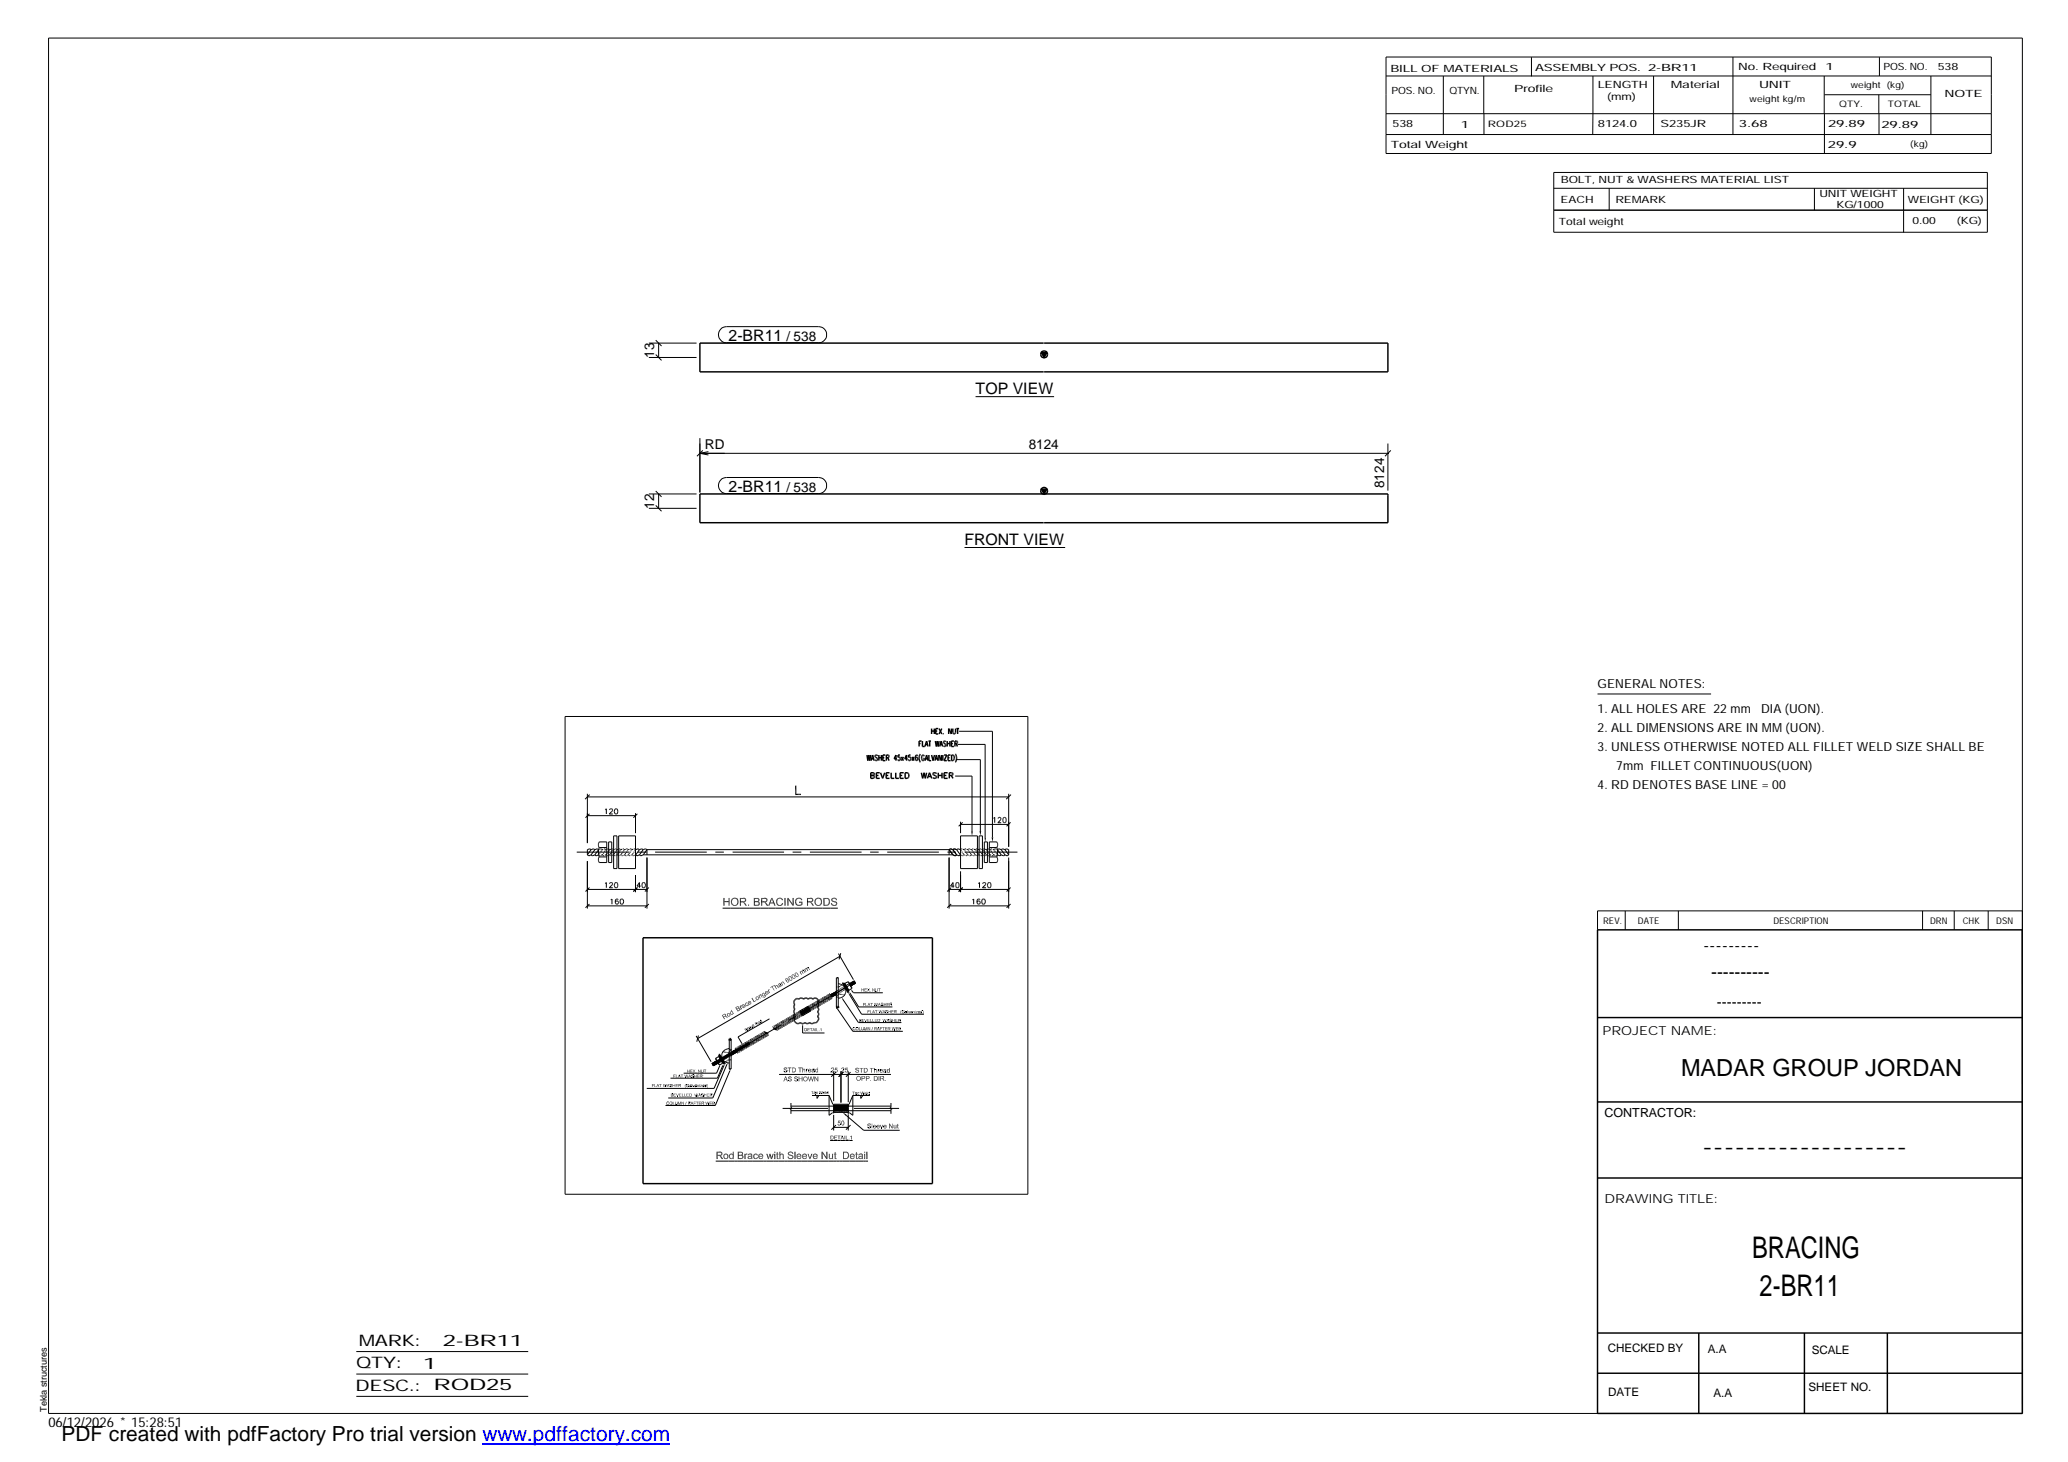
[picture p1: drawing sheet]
<svg xmlns="http://www.w3.org/2000/svg" width="420mm" height="297mm" viewBox="0 0 420 297" stroke-linecap="round" stroke-linejoin="round" font-family="sans-serif">
<defs><g id="words">
<g font-size="6.1">
<text x="356" y="255.5">BRACING</text>
<text x="357.5" y="263.3">2-BR11</text>
</g>
<text font-size="4.8" x="341.5" y="218.6">MADAR GROUP JORDAN</text>
<text font-size="4.2" x="12.5" y="292.7">PDF created with pdfFactory Pro trial version www.pdffactory.com</text>
<g font-size="3.6">
<text x="346.1" y="193.2">---------</text>
<text x="347.7" y="198.6">----------</text>
<text x="345.8" y="234.2">-------------------</text>
</g>
<g font-size="3.2">
<text x="148" y="69.2">2-BR11</text>
<text x="198.2" y="80.1">TOP VIEW</text>
<text x="148" y="99.9">2-BR11</text>
<text x="196" y="110.7">FRONT VIEW</text>
<text x="72.9" y="273.5">M</text>
<text x="76.2" y="273.5">ARK:</text>
<text x="90" y="273.5">2BR11</text>
<text x="92.6" y="273.5">-</text>
<text x="72.4" y="278">QTY:</text>
<text x="86" y="278.1">1</text>
<text x="72.2" y="282.6">DESC.:</text>
<text x="88.1" y="282.4">RO</text>
<text x="95.3" y="282.4">D2</text>
<text x="101.4" y="282.4">5</text>
</g>
<text font-size="3" x="348.8" y="204.5">---------</text>
<g font-size="2.8">
<text x="159.8" y="69.2">/ 538</text>
<text x="132.9" y="72.7" transform="rotate(-90 132.9 72.7)">13</text>
<text x="143.2" y="91.3">RD</text>
<text x="209" y="91.2">8124</text>
<text x="159.8" y="99.9">/ 538</text>
<text x="281.2" y="99.2" transform="rotate(-90 281.2 99.2)">8124</text>
<text x="132.9" y="103.4" transform="rotate(-90 132.9 103.4)">12</text>
<text x="9.8" y="290">06/12/2026* 15:28:51</text>
</g>
<g font-size="2.5">
<text x="324.6" y="139.9">GENERALNOTES:</text>
<text x="324.6" y="148.7">2. ALLDIMNSIONSAREINM</text>
<text x="324.6" y="144.9">1. ALLHOLESARE 22mm DIA(UON).</text>
<text x="337" y="148.7">E</text>
<text x="360" y="148.7">M(UON).</text>
<text x="324.6" y="152.5">3. UNLESSOTHERW</text>
<text x="349.1" y="152.5">ISENOTEDALLFILLETWLDSIZESHALLBE</text>
<text x="379.6" y="152.5">E</text>
<text x="324.6" y="160.2">4. RDDENOTESBASELINE=00</text>
<text x="328.4" y="156.4">7mmFILLETCONTINUOUS(UON)</text>
<text x="325.6" y="210.3">PROJECT NAME:</text>
<text x="326" y="226.9">CONTRACTOR:</text>
<text x="326" y="244.4">DRAWING TITLE:</text>
</g>
<g font-size="2.4">
<text x="326.7" y="274.7">CHECKED BY</text>
<text x="347" y="275">A.A</text>
<text x="368.1" y="275.1">SCALE</text>
<text x="326.7" y="283.6">DATE</text>
<text x="348.1" y="283.9">A.A</text>
<text x="367.5" y="282.6">SHEET NO.</text>
</g>
<g font-size="2">
<text x="282.5" y="14.6">BILLOFMTERIALS</text>
<text x="295.5" y="14.6">A</text>
<text x="311.9" y="14.4">ASSEM</text>
<text x="321.2" y="14.4">BLYPOS.</text>
<text x="324.6" y="17.9">LENGTH</text>
<text x="334.9" y="14.4">2</text>
<text x="336.5" y="14.4">-BR11</text>
<text x="339.5" y="17.9">Mt</text>
<text x="341.8" y="17.9">aerial</text>
<text x="353.1" y="14.2">No. Required 1</text>
<text x="357.4" y="17.9">UNIT</text>
<text x="382.7" y="14.2">POS. NO.</text>
<text x="393.7" y="14.3">5</text>
<text x="395.1" y="14.3">3</text>
<text x="396.5" y="14.3">8</text>
<text x="282.7" y="19.1">POS. NO.</text>
<text x="294.5" y="19">QTYN.</text>
<text x="307.6" y="18.7">Prof</text>
<text x="312.8" y="18.7">ile</text>
<text x="326.5" y="20.4">(m )</text>
<text x="329.4" y="20.4">m</text>
<text x="395.1" y="19.6">NO</text>
<text x="399.2" y="19.6">TE</text>
<text x="282.9" y="25.8">5</text>
<text x="284.3" y="25.8">3</text>
<text x="285.7" y="25.8">8</text>
<text x="296.8" y="26">1</text>
<text x="324.7" y="25.9">8</text>
<text x="326.1" y="25.9">12 .0</text>
<text x="329" y="25.9">4</text>
<text x="337.4" y="25.9">S2</text>
<text x="340.6" y="25.9">3 JR</text>
<text x="342" y="25.9">5</text>
<text x="353.3" y="25.9">3</text>
<text x="355" y="25.9">.6</text>
<text x="357.5" y="25.9">8</text>
<text x="371.4" y="25.9">2 .8</text>
<text x="373.1" y="25.9">9</text>
<text x="377.2" y="25.9">9</text>
<text x="382.3" y="25.9">2 .8</text>
<text x="383.9" y="25.9">9</text>
<text x="388.1" y="25.9">9</text>
<text x="282.6" y="30.1">Tot l Wight</text>
<text x="286.6" y="30.1">a</text>
<text x="292.2" y="30.1">e</text>
<text x="371.4" y="30">2 .9</text>
<text x="373" y="30">9</text>
<text x="317.1" y="41.3">EACH</text>
<text x="317.1" y="37.2">BOLT, NUT&amp;W</text>
<text x="328.2" y="41.3">REM</text>
<text x="333.5" y="41.3">ARK</text>
<text x="335" y="37.2">ASHERSMTERIAL LIST</text>
<text x="347.6" y="37.2">A</text>
<text x="369.7" y="40.1">UNITWIGHT</text>
<text x="378.2" y="40.1">E</text>
<text x="387.6" y="41.2">WIGHT(KG)</text>
<text x="389.9" y="41.2">E</text>
<text x="316.7" y="45.7">Total w</text>
<text x="324.6" y="45.7">eight</text>
<text x="373.1" y="42.2">KG/</text>
<text x="377.3" y="42.2">100</text>
<text x="380" y="42.2">0</text>
<text x="388.6" y="45.6">0</text>
<text x="389.9" y="45.6">.0</text>
<text x="392" y="45.6">0</text>
<text x="397.6" y="45.5">(KG)</text>
</g>
<g font-size="1.9">
<text x="325.7" y="187.8">REV.</text>
<text x="332.8" y="187.6">DATE</text>
<text x="360.3" y="187.7">DESCRIPTION</text>
<text x="392.1" y="187.6">DRN</text>
<text x="398.8" y="187.6">CHK</text>
<text x="405.6" y="187.7">DSN</text>
<text x="9.5" y="286.8" transform="rotate(-90 9.5 286.8)">Tekla structures</text>
</g>
<g font-size="1.8">
<text x="376" y="17.9">wi</text>
<text x="377.5" y="17.9">eght (kg)</text>
<text x="355.5" y="20.7">wi</text>
<text x="357" y="20.7">eghtkg/</text>
<text x="365" y="20.7">m</text>
<text x="373.6" y="21.7">QTY.</text>
<text x="383.5" y="21.8">TOTAL</text>
<text x="302.3" y="25.9">ROD25</text>
<text x="388.1" y="29.8">(kg)</text>
</g>
</g></defs>
<g fill="none" stroke="#000" stroke-width=".3">
<path d="M211.6 71.7h1.1l-.6 .9zM212 69.7h-69.8v5.9h69.8M212.1 69.7h69.9v5.9h-69.9M211.6 99.4h1.1l-.6 1zM212 100.4h-69.8v5.8h69.8M212.1 100.4h69.9v5.8h-69.9M176.1 153.4l.2 1.1 .2-1.1 .2 1.1 .2-1.1M176.9 157h.6l.2 .2-.3 .4 .3 .2-.2 .3h-.6zM176.9 157.6h.5M177 154.5l.3-1.1 .3 1.1M177.1 154.2h.4M178.1 157.6h.4"/>
<path d="M178.3 153.6l-.2-.2h-.3v.4l.5 .3v.3l-.2 .1-.3-.1M178.6 153.4v1.1M178.6 154h.5M178.7 157h-.6v1.1h.6M178.9 157l.4 1.1 .4-1.1M179.1 153.4v1.1M179.4 154h.3M179.9 153.4h-.5v1.1h.5M180 157.6h.5M180.1 154l.5-.1v-.4l-.5-.1v1.1M180.4 154l.2 .5M180.7 157h-.7v1.1h.7"/>
<path d="M181.1 157v1.1h.6M182 157v1.1h.6M182.2 154.2h-.5l.3-.8v1.1M182.5 153.8h.2a.36 .36 0 0 1 .2 .4 .36 .36 0 0 1-.4 .3l-.1-.2M182.8 153.4h-.3v.5M182.9 157.6h.4M183.1 153.8l.5 .7M183.6 153.8l-.5 .7M183.6 157h-.7v1.1h.7M183.9 157h.4a.61 .61 0 0 1 .4 .6 .61 .61 0 0 1-.4 .5h-.4zM184.4 154.2h-.6l.4-.8v1.1M185 153.4h-.4v.5a.34 .34 0 0 1 .4 0 .34 .34 0 0 1 0 .5l-.3 .1-.2-.2"/>
<path d="M185.3 153.8l.4 .7M185.7 153.8l-.4 .7M186.1 153.9l.2-.1a.33 .33 0 0 1 .2 .4 .33 .33 0 0 1-.4 .3l-.1-.3zM186.4 153.6v-.2h-.3l-.1 .8M186.7 151.1h.3M187 153.2l-.3 .8 .3 .9M187.2 157l.3 1.1 .2-1.1 .3 1.1 .3-1.1M187.2 150.6h-.5v1.1M187.4 150.6v1.1h.5M187.8 153.7l-.1-.3a.53 .53 0 0 0-.5 .4 .53 .53 0 0 0 .1 .6l.3 .1 .2-.3v-.1h-.2M187.9 151.7l.4-1.1 .3 1.1M188 154.5l.3-1.1 .3 1.1"/>
<path d="M188 151.3h.4M188 154.2h.4M188.4 158.1l.4-1.1 .5 1.1M188.6 157.8h.5M188.6 150.6h.5M188.7 153.4v1.1h.5M188.9 150.6v1.1M189.3 148v1.1M189.3 148.5h.5M189.3 153.4l.3 1.1 .3-1.1M189.8 148v1.1M189.9 154.5l.3-1.1 .3 1.1"/>
<path d="M190 150.6l.2 1.1 .2-1.1 .2 1.1 .2-1.1M190.1 154.2h.3M190.1 148.5h.3M190.3 157.2l-.3-.2h-.4v.4l.6 .2 .1 .4-.3 .1-.5-.1M190.6 148h-.5v1.1h.5M190.6 157.6h.8M190.6 157v1.1M190.8 148l.5 1.1M190.9 151.7l.3-1.1 .3 1.1M191.1 151.3h.3M191.3 153.4v1.1l-.5-1.1v1.1M191.3 148l-.5 1.1"/>
<path d="M191.4 157v1.1M191.6 153.4v1.1M191.7 149.1h.1M191.8 153.4h.6l-.6 1.1h.6M191.8 157.6h.5M192.2 150.7l-.2-.1-.3 .1v.2l.5 .5-.2 .3-.3-.2M192.4 151.1h.6M192.4 150.6v1.1M192.5 157h-.7v1.1h.7M192.6 154h.3M192.9 157.6h.4l.3-.4-.1-.2h-.6v1.1M193 150.6v1.1"/>
<path d="M193.1 153.4h-.5v1.1h.5M193.3 157.6l.3 .5M193.3 148v1.1l-.6-1.1v1.1M193.3 151.1h.3M193.3 153.4a.57 .57 0 0 1 .6 .6 .57 .57 0 0 1-.6 .5zM193.6 148v.8l.2 .3h.2l.1-.3v-.8M193.8 150.6h-.5v1.1h.5M194 151.1l.5-.1v-.3l-.5-.1v1.1M194.1 153.2a1.53 1.53 0 0 1 0 1.7M194.3 151.1l.2 .6M194.3 148h.6M194.6 148v1.1"/>
<path d="M130.6 190.5h58.8v50h-58.8zM171.4 199.8l1.1 1.6zM324.6 188.9h86.2l.1 98.3h-86.3zM146.1 214.4l1 1.7-1.1-1.7zM161.4 203.2a.57 .57 0 0 1 .9-.2 .59 .59 0 0 1 1 0v-.1a.58 .58 0 0 1 .9 .1 .55 .55 0 0 1 .9 0 .6 .6 0 0 1 .8-.1 .6 .6 0 0 1 .3 .8v.2a.52 .52 0 0 1-.1 .7 .54 .54 0 0 1 0 1l.2 .3-.2 .6a.72 .72 0 0 1 .1 .9 .72 .72 0 0 1-.8 .4 .59 .59 0 0 1-.9 0 .65 .65 0 0 1-1 0 .59 .59 0 0 1-.9 0 .69 .69 0 0 1-.9 0 .69 .69 0 0 1-.2-.8l-.2-.4 .2-.6a.59 .59 0 0 1 0-1 .59 .59 0 0 1 0-.9l-.2-.4zM324.6 206.7h86.3M324.6 239.3h86.3M324.6 223.9h86.3M324.6 270.8h86.3M324.6 279h86.3M345.1 270.8v16.4M366.6 270.8v16.4"/>
<path d="M383.5 270.8v16.4"/>
<circle cx="212.1" cy="72" r=".69"/>
<circle cx="212.1" cy="99.7" r=".68"/>
</g>
<g fill="#000">
<path d="M211.6 71.7h1.1l-.6 .9zM211.6 99.4h1.1l-.6 1zM161.5 159.6h.3l-.3 1.9zM161.8 159.6v1.7l-.3 .2zM161.8 161.3h.9v.2zM161.8 161.3l.9 .2h-1.2zM197.3 168.9h.4l-.2 .9zM199 168.9h.3l-.1 .9zM200 170.2h.3l-.1 .9zM201.5 170.1h.3l-.2 1zM147.2 183.1l-.2 .9zM147 182.4l.2 .7-.2 .9z"/>
<path d="M147 182.4h.2v.7zM147.2 183.3v.7h-.2zM148 182.4h.2l-.2 .7zM148.2 182.4l-.2 .9zM147.2 183.1l.8 .2h-.8zM147.2 183.1h.8v.2zM148.2 182.4v1.6l-.2-.7zM148 183.3l.2 .7h-.2zM148.5 183.2h.2v.2zM148.6 182.7l-.1 .5zM148.7 182.6l-.2 .6zM148.7 182.6l.1 .2-.3 .4z"/>
<path d="M148.8 182.8l-.3 .4zM148.7 183.4l.1 .2h-.2zM148.7 183.4l-.1 .2zM148.5 183.3l.2 .1-.2 .1zM148.5 183.2l.2 .2zM148.7 182.6l.4-.2zM148.7 182.6l.6-.2zM148.7 182.6l.6-.2-.1 .2zM148.7 182.6h.5zM148.5 183.2l.2-.1v.1zM148.7 182.6l.2 .1-.1 .1zM148.6 183.6l.2 .3z"/>
<path d="M148.6 183.6h.2v.3zM148.8 183.6v.3zM148.9 183.7v.2zM148.7 182.6l.3 .1zM149.1 183.9h.2v.2zM149 184l.3 .1zM148.9 183.9l.4 .2zM149 183.8l.3 .3-.4-.2zM149 183.8l.3 .3zM149.3 183.9h.1l-.1 .2zM149.3 182.4h.3zM149.3 182.4l.4 .1z"/>
<path d="M149.3 182.4l.4 .1-.2 .1zM149.3 182.4l.2 .2zM149.3 182.4l-.1 .2zM149.3 182.4l.1 .2zM149.4 183.9l.2-.1v.2zM149.4 183.9l.2 .1zM149.4 183.9l.2 .1-.2 .1zM149.4 183.9v.2h-.1zM149.7 182.5l-.1 .2zM149.7 183.6l.2 .1zM149.7 183.7h.2zM149.7 183.7l.2 .1-.1 .1z"/>
<path d="M149.7 182.5l.2 .2zM149.7 182.5l.2 .3zM149.7 182.5l.2 .3h-.2zM149.7 182.5v.3zM149.5 182.6l.2-.1zM149.6 183.8l.2 .1-.2 .1zM149.6 183.8l.1-.1 .1 .2zM149.8 182.9l.1-.1zM149.8 183.2h.2l-.2 .2zM149.9 182.8l.1 .3zM149.9 182.8l.1 .3h-.2zM149.9 182.8l-.1 .3z"/>
<path d="M149.7 182.8h.2zM150 183.2v.4zM150 183.2l-.1 .5zM150 183.2l-.1 .5-.2-.1zM149.8 183.4l.2-.2-.3 .4zM149.8 183.2l.2-.1v.1zM149.8 183.1h.2l-.2 .1zM150.3 182.4l.2 .7-.2 .9zM150.3 182.4h.7v.2zM150.3 182.4l.7 .2h-.5zM150.5 183.3v.7h-.2zM150.5 183.1l-.2 .9z"/>
<path d="M150.5 183.1h.5l-.2 .2zM150.5 183.1l.3 .2h-.3zM150.3 182.4l.2 .2v.5zM151 183.1l-.2 .2zM151 183.1l-.1 .2zM151 183.1v.2zM151 183.1v.3zM151 182.4h.3zM151 182.4l.3 .1zM151 182.4l.3 .1v.2zM151 182.4l.3 .3zM151 183.4l.1-.1z"/>
<path d="M151.1 183.3v.1zM151 183.1l.1 .2-.1 .1zM151 183.1h.2l-.1 .2zM151 182.4l.1 .2zM151.2 183.3l-.1 .2zM151.2 183.1l.3 .1zM151.2 183.1l.2 .1-.1 .1zM151.2 183.1l.1 .2h-.2zM151.1 183.5l.2-.1-.1 .2zM151.3 183.4l-.1 .2zM151.3 183.4l.1 .1-.2 .1zM151.3 183.1l.2 .1z"/>
<path d="M151.3 182.5v.2zM151.4 182.9h.2zM151.3 182.7l.2-.1-.1 .2zM151.5 182.6l-.1 .2zM151.4 182.8l.2-.1v.1zM151.4 182.8h.2zM151.3 183.7l.2-.1zM151.2 183.6l.2-.1zM151.4 182.5l.1 .1zM151.4 182.5l.1 .1-.2 .1zM151.4 182.5l-.1 .2zM151.5 183.6l.2 .4h-.2z"/>
<path d="M151.3 183.7l.2-.1v.4zM151.3 183l.2 .2zM151.6 182.9v.2zM151.6 182.9l-.1 .3zM151.3 183l.3-.1-.1 .3zM151.3 183l.3-.1zM151.4 182.8l.2 .1zM152 183.8h.2l-.2 .2zM152 184l.2-.2v.2zM153.2 182.4h.6l-.1 .2zM153.2 182.4l.5 .2zM153.4 183.3v.5l-.2 .2z"/>
<path d="M153.4 183.1h.3l.1 .2zM153.4 183.1l.4 .2h-.4zM153.2 182.4l.2 .9-.2 .7zM153.2 182.4l.2 .9zM153.2 182.4l.2 .2v.5zM153.7 183.1l.1 .2zM153.2 184l.2-.2 .4 .2zM153.4 183.8h.4v.2zM153.8 182.4l-.1 .2zM153.8 183.8v.2zM153.9 183.1l.2 .1zM153.8 182.4l.1 .2h-.1z"/>
<path d="M153.8 182.4l.1 .2zM153.8 182.4h.2l-.1 .2zM153.9 183.8l.1 .2zM153.8 183.8l.2 .2h-.2zM153.8 183.8l.2 .2zM153.9 183.3l.2-.1zM154.1 183h.1zM154 183l.2 .1zM154.1 182.5l-.1 .2zM154.1 182.5l.1 .1-.2 .1zM154 182.7l.2-.1zM154 182.4l-.1 .3z"/>
<path d="M154 182.4v.3zM154.1 183.8l.1 .1zM154.1 183.2l-.1 .1zM154.1 183.2h.2zM154.1 183.2h.2l-.2 .2zM154.1 183.2v.2zM153.8 183.3l.3-.1zM153.8 183.1l.3 .1-.3 .1zM153.8 183.1l.3 .1zM154.1 182.8h.2zM154.1 183.7l.2 .1zM154.1 183.5h.2z"/>
<path d="M154.1 183.5l.2-.2zM154.3 183.3l-.2 .2zM154.1 183.5l.2-.1v.1zM154 183.1l.1 .1zM154 183.8l.2 .1zM154.1 184l.1-.1zM154 184l.2-.1zM154 183.8l.2 .1-.2 .1zM154.2 182.6l.1 .2zM154.2 182.6l.1 .2h-.2zM154.1 182.7l.1-.1zM154.1 183.4l.2-.2z"/>
<path d="M154.3 183.2l-.2 .3zM154.3 183.8l-.1 .1zM154.1 183.8h.2l-.1 .1zM154.1 183.8h.2zM154.1 182.9l.2-.1zM154.3 182.8v.2zM154.3 182.8l-.1 .2zM154.1 183l.2-.2-.1 .2zM154.1 183l.2-.2zM154.3 183.5v.2zM154.3 183.5v.3zM154.1 183.7l.2-.2v.3z"/>
<path d="M154.1 183.6l.2-.1zM154.6 182.4l.3 .7-.3 .9zM154.6 182.4h.8v.2zM154.6 182.4l.8 .2h-.5zM154.9 183.3v.7h-.3zM154.9 183.1l-.3 .9zM154.9 183.1h.4l-.2 .2zM154.9 183.1l.2 .2h-.2zM154.6 182.4l.3 .2v.5zM155.3 183.1l-.2 .2zM155.3 183.1l-.1 .2zM155.3 183.1v.2z"/>
<path d="M155.4 182.4h.2zM155.4 182.4l.3 .1zM155.4 182.4l.3 .1-.1 .2zM155.4 182.4l.2 .3zM155.4 183.4l.1-.1zM155.5 183.3l-.1 .1zM155.4 183.1l-.1 .3zM155.4 182.4v.2zM155.3 183.4l.2-.1zM155.4 183.1l.1 .2-.2 .1zM155.4 183.1l.1 .2zM155.5 183.1l.3 .1z"/>
<path d="M155.5 183.1l.3 .1-.2 .1zM155.5 183.1l.1 .2h-.1zM155.4 183.5l.2-.1-.1 .2zM155.6 183.4l-.1 .2zM155.7 183.4v.1l-.2 .1zM155.5 183.3l-.1 .2zM155.6 183.1l.2 .1zM155.7 182.5l-.1 .2zM155.7 182.9h.2zM155.7 182.7l.2-.1-.2 .2zM155.9 182.6l-.2 .2zM155.7 182.8l.2-.1z"/>
<path d="M155.7 182.8h.2zM155.6 183.7l.2-.1zM155.5 183.6l.2-.1zM155.7 182.5l.2 .1zM155.7 182.5l.2 .1-.2 .1zM155.7 182.5v.2zM155.8 183.6l.3 .4h-.3zM155.6 183.7l.2-.1v.4zM155.7 183l.1 .2zM155.9 182.9v.2zM155.9 182.9l-.1 .3zM155.7 183l.2-.1-.1 .3z"/>
<path d="M155.7 182.8l.2 .1zM156.5 183.4l-.4 .6zM156.5 183.5l-.2 .5h-.2zM156.7 182.9l-.6 1.1zM156.7 182.4v.5l-.6 1.1zM156.7 182.4v.5zM156.7 182.4l.1 .4zM156.7 182.4l.1 .3zM156.7 182.4h.2l-.1 .2zM156.9 182.4l-.1 .3zM156.9 182.4v.4zM156.9 182.4v.5z"/>
<path d="M156.9 182.4l.2 1zM156.9 182.4l.2 1.1zM156.9 182.4l.7 1.6-.5-.5zM156.5 183.4l.6 .1h-.6zM156.5 183.4h.6v.1zM157.1 183.5l.5 .5h-.2zM157.7 182.9l.2 .1-.2 .1zM157.7 183.1l.2-.1v.1zM157.7 183.2h.2l-.2 .1zM157.7 183.3l.2-.1v.1zM157.8 182.8l.1 .1zM157.7 182.9l.2 .1z"/>
<path d="M157.8 182.8h.2zM157.7 183.3l.1 .3zM157.7 183.3h.2l-.1 .3zM157.9 183.3v.2l-.1 .1zM157.8 183.6h.2zM157.7 183.2l.2-.1zM157.7 183.1h.2l-.2 .1zM157.8 183.8l.2 .2zM157.8 183.6l.2 .4zM157.8 183.6h.2v.4zM158 183.6v.4zM158.2 183.8l-.2 .2z"/>
<path d="M157.8 182.8l.3-.1zM157.8 182.7h.3zM157.8 182.7l.2-.2 .1 .2zM158 182.5l.1 .2zM158.1 182.5v.2zM158.1 182.5l.1 .1zM158.1 183.8l-.1 .2zM158.2 200v-.1zM158.2 199.8h.2zM158.2 199.8h.2v.1zM158.2 199.8l.2 .1zM158.2 199.8l.1 .1z"/>
<path d="M158.1 182.5l.3 .1zM158.2 182.4h.1l.1 .2zM158.3 182.4h.2l-.1 .2zM158.4 183.9l.1 .2zM158.4 199.8l.1 .1zM158.5 182.4h.2zM158.5 182.4l.3 .1zM158.5 182.4l.3 .1-.1 .1zM158.5 182.4l.2 .2zM158.5 182.4l-.1 .2zM158.1 184l.4 .1zM158 184l.5 .1z"/>
<path d="M158 184l.2-.2 .3 .3zM158.2 183.8l.3 .3zM158.4 199.8l.1 .2zM158.5 199.8v.2zM158.5 182.4v.2zM158.6 199.8l-.1 .2zM158.6 199.9l-.1 .1zM158.6 199.9v.2zM158.7 183.8l.2 .1zM158.7 199.7l.2 .1zM158.7 199.7h.1zM158.8 182.5l-.1 .2z"/>
<path d="M158.9 199.5l-.1 .1zM158.8 199.6h.1zM158.8 182.5l.2 .2zM158.8 182.5l.3 .4zM158.8 182.5l.3 .4-.3-.1zM158.8 182.5v.3zM158.7 182.6l.1-.1zM158.6 184.1l.3-.2zM158.5 184.1l.4-.2zM158.5 183.9h.4l-.4 .2zM158.5 183.9h.4zM158.9 183.5h.2z"/>
<path d="M158.9 199.5l.1 .1zM158.9 199.8l.1 .5zM158.7 199.7l.2 .1 .1 .5zM158.9 199.5h.1zM159 199.5l.1 .1zM158.8 182.8l.3 .1zM159.1 183.5l-.1 .3zM159.1 183.5l-.2 .4zM158.8 183.7l.3-.2-.2 .4zM158.9 183.5h.2l-.3 .2zM159.1 199.5v.1zM159.1 199.6l.1-.1z"/>
<path d="M159.2 199.5l-.1 .1zM159.1 199.6h.2zM159.3 199.6l.1 .4zM159.2 199.7l.1-.1 .1 .4zM159.4 182.4h.2l-.2 1.6zM159.6 182.4v1.6h-.2zM159.6 199l.1 .1zM159.6 199h.1zM159.6 199l.1-.1zM159.7 198.7l-.1 .3zM159.6 199l.2-.2zM159.6 199v.2z"/>
<path d="M159.7 199.1l-.1 .1zM159.6 199.2l.1 .1zM159.7 199.2v.1zM159.7 198.7h.2zM159.7 198.7l.2 .1zM159.8 199.4h.1zM159.8 199.1v.1zM159.8 199.2l.1-.1zM159.8 199.2l-.1 .1zM159.7 199.3l.2-.1-.1 .2zM159.9 199.2l-.1 .2zM159.9 199.3l-.1 .1z"/>
<path d="M159.9 199l.1 .1zM159.9 198.7h.2zM159.9 198.7h.2l-.1 .1zM159.9 198.7l.1 .1zM159.9 198.7v.1zM159.9 199.5v.1zM159.8 199.4l.1 .2zM159.9 199.4v.2zM159.8 199.1h.1zM160 182.4h.2v.4zM160.1 198.7l-.1 .2zM159.9 199l.2 .1z"/>
<path d="M159.9 199h.2v.1zM160.1 199v.1zM160.1 199l.2 .1zM160.1 199l.2 .1-.1 .1zM160.1 199l.1 .2zM160.1 199.5v.1zM160 199.5l.1 .1zM159.9 199.6h.2zM160.2 182.8v1.2h-.2zM160 182.4l.2 .4-.2 1.2zM160.2 182.4l.8 1.3v.3zM160.2 182.4l.8 1.6-.8-1.2z"/>
<path d="M160.2 199.5h.1zM160.2 198.5h.1zM160.2 198.5l.1 .1zM160.2 199.3h.2zM160.2 199.4l.2-.1zM160.2 199.2l.1-.1zM160.2 198.7l.1 .2zM160.2 198.7l.1-.1v.3zM160.3 198.6v.3zM160.3 199.1l.1 .1zM160.3 199.1l.1 .2zM160.3 199.1l.1 .2h-.2z"/>
<path d="M160.3 199.1l-.1 .2zM160.3 198.6l-.1 .1zM160.2 198.7l.1-.1zM160.2 198.5l.1 .1-.1 .1zM160.4 198.4l.1-.1zM160.4 198.4l.1-.1v.1zM160.4 198.4h.1zM160.2 198.5h.2zM160.2 198.4l.2 .1zM160.4 198.4v.1zM160.4 198.8v.1l-.1 .1zM160.4 198.8l-.1 .2z"/>
<path d="M160.3 199l.1-.1v.1zM160.4 198.9v.1zM160.5 198.3v.1zM160.5 198.4h.1zM160.6 198.4v.1zM160.6 198.5l.1-.1zM160.4 199l.2 .2zM160.5 199l.1 .2zM160.6 198.5l.1-.1v.2zM160.7 198.4v.2zM160.7 198.5l.1 .1h-.1zM160.7 199.1l.1 .1z"/>
<path d="M160.7 198.6h.1zM160.8 198.6l-.1 .1zM160.7 199.2h.1zM160.6 199.2h.2zM160.8 199.1h.2zM160.7 198.7l.2-.1-.1 .2zM160.9 198.6l-.1 .2zM160.8 198.2h.2zM160.9 199l.1-.1zM161 198.9l-.1 .1zM160.9 198.7l.1 .2zM160.9 198.7v.3z"/>
<path d="M160.9 198.3v.2zM161 198.3l-.1 .2zM161 198.2l-.1 .1zM160.8 198.3l.2-.1zM161 198h.1zM161 198l.1 .1zM160.9 198.1h.1zM161 198.4v.2zM161 182.4h.2l-.2 1.3zM161.2 182.4v1.6l-.2-.3zM161 198.6v.1zM161 198.5v.2z"/>
<path d="M161.1 198l.1 .1zM161.2 198v.1zM161.2 198.7v.2zM161 198.7l.2 .2zM161 198.7l.1-.1 .1 .3zM161.1 198.6l.1 .3zM161.2 198.1h.2zM161 183.7l.2 .3h-.2zM161.2 198.1h.2l-.1 .1zM161.4 198.1l.1 .1h-.2zM161.3 198.2h.2zM161.5 198.2l-.1 .1z"/>
<path d="M161.3 198.9l.2-.1zM161.2 198.9l.3-.1zM161.3 198.8h.2zM161.5 198.7h.1zM161.4 198.3h.1v.1zM161.5 198.3v.1zM161.5 197.8h.1zM161.5 197.8l.1 .1zM161.5 198.6l.1-.1zM161.6 182.8l-.1 .3zM161.6 182.8l.2 .2-.3 .1zM161.5 183.1l.3-.1v.1z"/>
<path d="M161.5 183.2h.3v.1zM161.5 198.4l.1 .1zM161.5 198.4v.2zM161.5 198v.1zM161.5 198l.1-.1-.1 .2zM161.6 197.9l-.1 .2zM161.6 197.9l-.1 .1zM161.5 197.9h.1zM161.6 182.8h.3zM161.6 182.8l.3-.1zM161.6 182.8l.4-.1zM161.7 182.7l.1-.2z"/>
<path d="M161.8 182.5l-.2 .3zM161.6 182.8l.3-.3 .2 .2zM161.6 182.8l.5-.1zM161.6 182.8l.2 .2zM161.5 183.3l.1 .4zM161.5 183.2l.1 .5zM161.5 183.2l.3 .1-.2 .4zM161.8 183.3l-.2 .4zM161.6 183.7l.3-.1zM161.6 197.6h.2zM161.6 197.6l.2 .1zM161.5 197.8l.1-.1z"/>
<path d="M161.5 197.7h.1zM161.6 198.1v.1zM161.6 198.2l.1 .1zM161.7 198.1v.2zM161.5 183.2l.3-.1zM161.5 183.1h.3l-.3 .1zM161.8 183.5l-.2 .2zM161.8 197.6v.1zM161.6 182.8l.2 .1zM161.8 198.4v.1zM161.7 198.3l.1 .2zM161.7 198.3l.1-.1v.3z"/>
<path d="M161.8 198.2v.3zM161.9 197.6l-.1 .1zM161.8 197.7h.2zM161.9 182.5l.2 .1zM161.9 182.5l.3-.1zM161.9 182.5l.3-.1 .1 .2zM161.9 182.5l.4 .1zM161.7 183.8l.2 .2zM161.6 183.7l.3 .3zM161.6 183.7l.3-.1v.4zM161.9 183.6v.4zM162.1 183.8l-.2 .2z"/>
<path d="M162 183.8l-.1 .2zM161.8 197.7h.2v.2zM162 197.7v.2zM162 197.8l.1 .1zM162 198.4l.1 .1zM162 197.9h.1l-.1 .1zM162.1 197.9l-.1 .1zM161.9 198.5h.2zM161.8 198.5h.3zM161.9 198.4l.2 .1h-.3zM161.9 198.4l.2 .1zM162.1 198.4l.1-.1z"/>
<path d="M162.1 198.4v.1zM162 198l.1-.1v.2zM162.1 197.9v.2zM162.2 198.1l-.1 .2zM162.2 198.2v.1zM162.2 198v.1zM162.2 198l-.1 .2zM162.2 182.4h.1v.2zM162.2 182.4l.1 .2zM162.3 183.8v.3zM162 184l.3 .1zM161.9 184l.4 .1z"/>
<path d="M161.9 184l.2-.2 .2 .3zM162.1 183.8h.2v.3zM162.3 182.4l.1 .2zM162.4 182.4h.2zM162.4 182.4h.2l-.1 .2zM162.4 182.4l.1 .2h-.1zM162.3 183.8l.1 .3zM162.6 197.4l-.1 .1zM162.6 183.8l.1 .2zM162.6 182.4v.3zM162.4 183.8l.2 .2-.2 .1zM162.4 183.8l.2 .2z"/>
<path d="M162.6 197.5l.1 .1zM162.6 197.5l.3 .5-.1 .1zM162.5 197.5h.1l.2 .6zM162.6 182.4l.2 .2zM162.6 182.4l.3 .2zM162.6 182.4l.3 .2-.2 .1zM162.6 182.4l.1 .3zM162.6 182.4l-.1 .2zM162.7 197.3l.1 .1zM162.7 182.7l.2-.1zM162.6 183.8l.2 .2zM162.3 183.2l.5 .2h-.5z"/>
<path d="M162.3 183.2h.7l-.2 .2zM162.7 197.3h.1zM162.9 182.6l.1 .2zM162.9 182.6l.1 .2-.2 .1zM162.9 182.6l-.1 .3zM162.9 197.3v.1zM162.6 197.5l.3 .5zM163 197.1l-.1 .2zM163.1 197.1l-.2 .2zM162.9 197.3l.2-.1zM163 197.4l-.1 .1zM162.9 197.3v.2z"/>
<path d="M163 197.3l-.1 .2zM162.8 182.9l.2-.1zM163 183.2v.6l-.2-.1zM163 183.2l-.2 .5v-.3zM162.8 183.7l.2 .1zM162.8 184l.2-.2zM162.7 183.8h.3l-.2 .2zM162.7 183.8h.3zM163.1 197.1v.1zM163.1 197.4l.1 .5zM162.9 197.5l.2-.1 .1 .5zM163.1 197h.1z"/>
<path d="M163.1 197h.1v.2zM163.1 197l.1 .2zM163.1 197.1l.1 .1zM163.2 197v.2zM163.2 197l.1 .1zM163.2 197l.2 .2zM163.2 197l.1 .2zM163.4 197.2l.2 .4h-.1zM163.4 197.2l.1 .4-.2-.3zM163.5 196.8l-.1 .1zM163.5 196.9l.2 .2zM163.5 196.9l.1 .1z"/>
<path d="M163.5 196.9h.2zM163.5 196.9l.3 .5-.1 .1zM163.4 196.9h.1l.2 .6zM163.6 196.8h.1zM163.8 196.7v.1zM163.8 196.7l.1 .1zM163.8 196.7l.1 .2zM163.7 196.8h.1zM163.7 196.7l.1 .1zM163.5 196.9l.3 .5zM163.9 196.9h.1zM163.9 196.8v.1z"/>
<path d="M164 196.8l-.1 .1zM164 196.6l-.1 .2zM164 196.5l-.1 .3zM163.9 196.8l.1-.1zM164 182.4l.2 .7-.2 .9zM164 182.4h.7v.2zM164 182.4l.7 .2h-.5zM164 196.5v.2zM164 196.9l.2 .3-.1 .1zM163.9 196.9h.1l.1 .4zM164 196.5l.1 .1zM164 196.5h.2z"/>
<path d="M164 196.5h.2l-.1 .1zM164.2 183.3v.7h-.2zM164.2 183.1l-.2 .9zM164.2 183.1h.4l-.2 .2zM164.2 183.1l.2 .2h-.2zM164 182.4l.2 .2v.5zM164.2 196.5l-.1 .1zM164.2 196.5v.2zM164.2 196.5l.1 .1zM164.3 196.6l-.1 .1zM164.3 196.6l.2 .5zM164.6 183.1l-.2 .2z"/>
<path d="M164.6 183.1l-.1 .2zM164.6 183.1v.2zM164.7 183.1l-.1 .3zM164.7 182.4h.2zM164.7 182.4l.3 .1zM164.7 182.4l.3 .1-.1 .2zM164.7 182.4l.2 .3zM164.6 183.4l.2-.1zM164.8 183.3l-.1 .1zM164.7 183.1l.1 .2-.2 .1zM164.7 183.1h.1v.2zM164.7 182.4l.1 .2z"/>
<path d="M164.8 183.3l-.1 .2zM164.8 183.3v.2zM164.8 183.1l.3 .1zM164.8 183.1l.3 .1-.2 .1zM164.8 183.1l.1 .2h-.1zM164.9 183.4l-.1 .2v-.1zM164.9 183.4l-.1 .2zM164.9 183.4l.2 .1-.3 .1zM164.9 183.1l.2 .1zM165 182.5l-.1 .2zM165 182.9h.2zM165 182.7l.1-.1-.1 .2z"/>
<path d="M165.1 182.6l-.1 .2zM165 182.8l.2-.1v.1zM165 182.8h.2zM164.9 183.7l.2-.1zM164.8 183.6l.3-.1zM165.1 182.5v.1zM165.1 182.5v.1l-.1 .1zM165.1 182.5l-.1 .2zM165.1 183.6l.3 .4h-.3zM164.9 183.7l.2-.1v.4zM165 183l.1 .2zM164.9 183l.2 .2z"/>
<path d="M165.2 182.9v.2zM165.2 182.9l-.1 .3zM165 183l.2-.1-.1 .3zM165 183l.2-.1zM165 182.8l.2 .1zM165.5 183.2h.2v.2zM165.6 182.7l-.1 .5zM165.7 182.6l-.2 .6zM165.7 182.6l.1 .2-.3 .4zM165.8 182.8l-.3 .4zM165.7 183.4l.1 .2h-.2zM165.7 183.4l-.1 .2z"/>
<path d="M165.5 183.3l.2 .1-.2 .1zM165.5 183.2l.2 .2zM165.7 182.6l.4-.2zM165.7 182.6l.5-.2zM165.7 182.6l.5-.2v.2zM165.7 182.6h.5zM165.5 183.2l.2-.1v.1zM165.7 182.6l.2 .1-.1 .1zM165.6 183.6l.2 .3zM165.6 183.6h.2v.3zM165.8 183.6v.3zM165.9 183.7v.2z"/>
<path d="M165.7 182.6l.2 .1zM166.2 183.9v.2zM165.9 184l.3 .1zM165.9 183.9l.3 .2zM165.9 183.8l.3 .3-.3-.2zM165.9 183.8l.3 .3zM166.2 183.9h.2l-.2 .2zM166.2 182.4h.4zM166.2 182.4l.5 .1zM166.2 182.4l.5 .1-.2 .1zM166.2 182.4l.3 .2zM166.2 182.4v.2z"/>
<path d="M166.2 182.4l.1 .2zM166.4 183.9l.2-.1 .1 .2zM166.4 183.9l.3 .1zM166.4 183.9l.1 .1-.1 .1zM166.4 183.9v.2h-.2zM166.7 182.5l-.1 .2zM166.7 183.6l.2 .1zM166.7 183.7h.2zM166.7 183.7l.2 .1-.1 .1zM166.7 182.5l.2 .2zM166.7 182.5l.2 .3zM166.7 182.5l.2 .3h-.2z"/>
<path d="M166.7 182.5v.3zM166.5 182.6l.2-.1zM166.6 183.8l.2 .1-.1 .1zM166.6 183.8l.1-.1 .1 .2zM166.8 182.9l.1-.1zM166.8 183.2h.2l-.2 .2zM166.9 182.8l.1 .3zM166.9 182.8l.1 .3h-.2zM166.9 182.8l-.1 .3zM166.7 182.8h.2zM167 183.2v.4zM167 183.2l-.1 .5z"/>
<path d="M167 183.2l-.1 .5-.2-.1zM166.8 183.4l.2-.2-.3 .4zM166.8 183.2l.2-.1v.1zM166.8 183.1h.2l-.2 .1zM167.3 182.4h.6v.2zM167.3 182.4l.6 .2zM167.5 182.6v1.2l-.2 .2zM167.3 182.4l.2 .2-.2 1.4zM167.3 184l.2-.2 .4 .2zM167.5 183.8h.4v.2zM167.9 183.8l.2 .2zM167.9 183.8l.2 .2h-.2z"/>
<path d="M167.9 183.8v.2zM167.9 182.4v.2zM167.9 182.4l.2 .2h-.2zM167.9 182.4h.2v.2zM168.1 182.4v.2zM168.1 182.4v.3zM168.1 183.8l.2 .1zM168.1 183.8v.2zM168.1 182.4l.2 .1zM168.1 182.4l.3 .2zM168.1 182.4l.3 .2-.1 .1zM168.1 182.4l.2 .3z"/>
<path d="M168.2 183.7l.2 .1zM168.2 183.7l.2 .1v.1zM168.4 183.5h.2l-.3 .1zM168.3 183.6l.3-.1zM168.3 183.6h.3zM168.3 183.6l.2 .1zM168.4 182.6l-.1 .2zM168.4 182.6l.1 .1-.2 .1zM168.2 183.8l.2 .1zM168.4 183.2h.2zM168.4 183.3l.2-.1zM168.4 182.9l.2-.1-.2 .3z"/>
<path d="M168.6 182.8l-.2 .3zM168.4 183.1l.2-.2v.2zM168.4 183.1l.2 .1zM168.3 183.6l.1 .2zM168.4 182.9l.1-.2zM168.3 182.8l.2-.1zM168.6 183.3v.2zM168.4 183.5l.2-.2v.2zM168.4 183.3h.2l-.2 .2zM168.4 183.1l.2 .1h-.2zM168.8 183.5h.2zM168.9 182.7v.1z"/>
<path d="M169 182.6l.1 .1-.2 .1zM168.9 182.8l.2-.1zM168.9 182.8l.2 .1zM168.8 183.6l.1 .2zM168.8 183.5l.1 .3zM168.8 183.5h.2l-.1 .3zM169 183.5l-.1 .3zM169.1 182.5l.1 .1zM168.9 182.8h.2zM169.1 182.9l-.1 .1zM168.9 183l.2-.1zM168.9 182.9h.2z"/>
<path d="M169 183l.1 .2zM169 183h.1v.2zM169.1 183v.2zM169.1 183.7v.3zM169.1 183.7v.3l-.1-.1zM168.9 183.8l.2-.1zM169 182.6l.2 .1zM169 182.6l.1-.1 .1 .2zM169.2 183l-.1 .2zM169.1 183.7l.1 .3zM169.2 183l.1 .2zM169.2 183l.1 .2h-.1z"/>
<path d="M169.2 183.8v.2zM169.3 183l.2 .1-.1 .2zM169.3 183l.1 .3zM169.2 182.4l.2 .2h-.2zM169.2 182.4l.2 .2zM169.2 182.4h.2v.2zM169.4 182.4v.2zM169.3 183.8l.1 .3-.2-.1zM169.3 183.8l.1 .3zM169.5 182.4h.2zM169.5 182.4h.3zM169.5 182.4h.3l-.1 .2z"/>
<path d="M169.5 182.4l.2 .2zM169.5 182.4l-.1 .2zM169.5 183.1h.1l-.1 .2zM169.5 183.1v.2h-.1zM169.4 183.9l.1 .2zM169.5 182.4v.2zM169.6 183.1l.1 .2h-.2zM169.6 183.1l.1 .3zM169.6 183.1l.2 .3zM169.5 183.9l.1 .2zM169.7 183.8l.3 .1zM169.7 183.8l.2 .2z"/>
<path d="M169.8 182.4v.3zM169.6 183.1l.2 .1v.2zM169.8 183.2v.2zM169.8 182.7l.2-.1-.2 .2zM170 182.6l-.2 .2zM169.8 182.8l.2-.1 .1 .1zM169.8 182.8l.3 .1zM169.8 182.5l.2 .1zM169.8 182.5l.2 .1-.2 .1zM169.8 182.5v.2zM169.8 183.8h.3zM169.6 184.1l.2-.1z"/>
<path d="M169.5 183.9l.3 .1-.2 .1zM169.5 183.9l.3 .1zM169.9 183.2l-.1 .3zM169.9 183.2v.3zM169.9 183.2l.2 .1zM169.8 183.8l.2 .1zM169.8 183.8h.2zM170.1 183.3l-.2 .2zM169.9 183.2l.2 .1-.2 .2zM169.9 183.5l.2-.1zM170.1 183.4l-.2 .2zM170.1 183.4v.2z"/>
<path d="M169.8 183.7l.3 .1zM170.1 183.6v.2zM169.9 183.7l.2-.1v.2zM169.9 183.6h.2zM170.1 183.4v.2h-.2zM136.9 218.6l-.1 .3zM136.8 218.3v.6zM136.8 218.3l.1 .3zM136.8 218.3l.4 .1zM136.9 218.7l-.1 .2zM136.9 218.6l.3 .1zM137.3 218.3v.6z"/>
<path d="M137.4 218.3l-.1 .6zM137.4 218.9h.3zM137.3 218.9h.4zM137.9 218.7l-.1 .2zM137.9 218.8l-.1 .1zM138 218.5l-.2 .4zM138 218.3l-.2 .6zM138 218.3v.2zM138 218.3v.3zM138 218.3l.1 .4zM138 218.3l.1 .5zM138 218.3l.3 .6z"/>
<path d="M137.9 218.7l.2 .1zM138.1 218.8l.2 .1zM138.3 218.3h.5zM138.3 218.3l.2 .1zM138.3 218.3l.3 .1zM138.6 218.4l-.1 .5zM138.5 218.4v.5zM138.6 218.4l.2-.1zM139.2 218.8v.1zM139.2 218.7v.2zM139.1 218.3l.1 .6zM139.3 218.8v.1z"/>
<path d="M139.2 218.8l.1 .1zM139.4 218.3v.2zM139.4 218.5l-.1 .4zM139.4 218.3l-.1 .5zM139.5 218.3l-.1 .2zM139.5 218.3l.1 .3zM139.6 218.8v.1zM139.6 218.7v.2zM139.4 218.5l.2 .4zM139.6 218.6v.3zM139.7 217.6l-.1 .3zM139.6 217.3v.6z"/>
<path d="M139.6 217.3l.1 .3zM139.7 218.3v.4zM139.8 218.3l-.1 .6zM139.7 218.7v.2zM139.7 218.8v.1zM139.7 217.7l-.1 .2zM140 218.7l-.2 .2zM140 218.8l-.2 .1zM140 217.3v.3zM140.1 217.3l-.1 .4zM139.7 217.6l.3 .1zM140.1 218.5l-.3 .4z"/>
<path d="M140.1 218.3l-.3 .6zM140.1 218.3v.2zM140.1 217.3v.6zM140 217.7l.1 .2zM140.2 218.3l-.1 .2zM140.2 218.3v.3zM140.2 218.3v.4zM140.2 218.3l.1 .5zM140.2 218.3l.2 .6zM140 218.7l.3 .1zM140.3 217.7v.2zM140.3 217.6v.3z"/>
<path d="M140.3 217.3v.6zM140.3 217.3v.3zM140.3 217.3l.4 .1zM140.3 217.9h.4zM140.3 217.6l.4 .1zM140.3 218.8l.1 .1zM140.5 218.5v-.1zM140.5 218.8v.1zM140.6 218.6v.1zM140.7 218.3h.1zM140.7 218.3l.1 .1zM140.7 218.6l.1 .1z"/>
<path d="M140.8 218.9h.1zM140.8 218.8h.1zM140.8 218.6v.2zM140.8 218.8l.1-.1zM141 217.5v.1zM140.8 217.3l.2 .3zM140.8 217.9l.2-.2zM141 217.6l-.2 .3zM141 217.6v.1zM141.1 218.6l-.1 .3zM141 218.3v.6zM141 218.3l.1 .3z"/>
<path d="M141.2 217.3l-.1 .2zM141.1 217.5l.2-.2-.2 .3zM141.1 217.6l.2 .3zM141.1 217.6l.1 .3zM141.1 218.7l-.1 .2zM141.4 217.9l.1-.1zM141.4 218.3v.3zM141.5 218.3l-.1 .4zM141.1 218.6l.3 .1zM141.5 218.3v.6zM141.4 218.7l.1 .2zM141.7 218.7l-.1 .2z"/>
<path d="M141.7 218.6l-.1 .3zM141.6 218.3v.6zM141.6 218.3l.1 .3zM141.6 218.3l.5 .1zM141.7 218.9h.4zM141.6 218.9h.5zM141.7 218.6l.4 .1zM141.8 217.3l.1 .2zM141.9 217.5l-.1 .4zM141.8 217.3v.6zM141.9 217.3l.3 .6zM142.2 218.3v.6z"/>
<path d="M142.2 218.3l.3 .1zM142.2 217.3v.5zM142.3 217.3v.6zM142.3 218.7l-.1 .2zM142.3 218.6l-.1 .3zM142.3 218.6h.2zM142.3 218.6l.1 .1zM142.2 218.3l.1 .3zM142.2 217.8l.1 .1zM142.5 218.6l-.1 .1zM142.5 218.3h.1zM142.5 218.3v.1z"/>
<path d="M142.5 217.3v.4zM142.5 217.7v.1zM142.5 218.6h.2zM142.5 217.8v.1zM142.6 218.8l.1 .1h-.1zM142.5 218.8l.1 .1zM142.7 218.5v.1zM142.6 218.6h.1zM142.5 217.9l.2 .1zM142.7 217.9h.1zM142.8 217.3v.4zM142.9 217.3l-.1 .4z"/>
<path d="M142.9 217.7v.1zM142.9 217.7l-.1 .1zM143 217.3h.5zM143 217.3l.2 .1zM143 217.3l.3 .1zM143.3 217.4l-.1 .5zM143.2 217.4v.5zM143.3 217.4l.2-.1zM146.3 216.2v.4l-.2-.1zM146.7 206.3l.4-.2zM147 216.1l-.1 .4zM146.7 206.3h.2l.1 .3z"/>
<path d="M147 206.6l.2-.2zM147 206.6h.2zM147.1 206.7l.2 .3-.1 .1zM147 206.6l.2 .5zM147.1 206.1l.1-.1zM147.1 206.1l.1-.1v.1zM147.1 206.1h.1zM147.3 216.1l-.1 .4-.1-.1zM146.7 206.3l.3 .3 .2 .5zM147.2 206.4v.2zM147.3 206.4v.1zM147.2 206l.1 .1z"/>
<path d="M147.3 206v.1zM147.3 206.4l.2-.1zM147.3 206.4l.2-.1-.1 .1zM147.3 206.4l.1 .1zM147.4 206.4v.2zM147.4 206.3h.1zM147.3 206.1l.1-.1zM147.4 206v.1zM147.4 206.1h.1zM147.4 206.5l.1 .1zM147.5 206.5v.1zM147.5 206.1v.1z"/>
<path d="M147.5 206.1v.2zM147.5 206.1v.2l-.1-.1zM147.4 206.2l.1-.1zM147.4 206.2l.1 .1zM147.6 206.5l-.1 .2zM147.6 206.5l.3 .2h-.2zM147.6 206.5l.1 .2h-.2zM147.9 215.9l-.1 .4-.1-.1zM147.7 206l.1-.1zM147.9 205.9l-.2 .2zM147.7 206.1l.2-.1zM147.7 206.1h.1z"/>
<path d="M147.7 206.4l.2-.1zM147.7 206.1v.3zM147.7 206.1h.1l-.1 .3zM147.8 206.1l-.1 .3zM147.7 206.1l.1-.1zM147.8 206.2l-.1 .2zM147.9 205.9l.1-.1zM147.9 205.9h.2zM147.9 205.9h.1zM147.9 205.9v.1zM148 206.4v.1zM147.8 206.4l.2 .1z"/>
<path d="M147.7 206.4l.3 .1zM147.7 206.4l.2-.1 .1 .2zM147.9 206.3l.1 .2zM148.1 205.9h.2zM148.1 205.9l.2 .1zM148.1 205.9l.1 .1zM148.1 205.9h-.1zM148 206.5h.2zM148 206.4l.2 .1zM148.2 206.4h.1zM148.3 206.2h.1zM148.3 206.3l.1-.1z"/>
<path d="M148.5 217.2l-.1 .3h-.1zM148.3 206l.1 .1zM148.3 206l.1 .2zM148.3 206l.1 .2h-.1zM148.3 206v.2zM148.2 206h.1zM148.3 205.7h.2zM148.3 206.3h.1zM148.4 206h.1zM148.3 205.9l.1 .1zM148.3 205.8l.1 .2zM148.4 205.8v.2z"/>
<path d="M148.5 205.5v.1zM148.3 205.8l.2-.1zM148.5 205.9l-.1 .1zM148.4 205.6h.1zM148.5 206v.1zM148.4 206h.1v.1zM148.6 205.2l.5 .8zM148.6 206.1l.1 .1zM148.5 206.1h.1zM148.5 206.1l.1-.1v.1zM148.6 206v.1zM148.6 205.5l-.1 .1z"/>
<path d="M148.5 205.2l.2 .3zM148.7 205.5l.1 .2zM148.6 205.2l.2 .5zM148.7 206.2l.1-.1zM148.7 206.1h.1l-.1 .1zM148.7 206.1h.1zM148.9 205.9v.2zM148.9 205.9l-.1 .2zM148.9 205.9l-.1 .1zM148.8 205.7l.3 .3zM148.9 205.9l.2 .1zM148.8 205.8l.3 .2z"/>
<path d="M149.4 204.7l.3-.2v.1zM149.4 204.7l.3-.1zM149.4 204.7h.2l.1 .3zM149.7 205h.2zM149.7 205h.2l-.1 .1zM149.7 204.5l.1 .1zM149.8 205.1l.1 .4zM149.4 204.7l.4 .4 .1 .4zM149.4 204.7l.4 .4zM149.7 204.5l.2 .1zM149.8 204.5l.1 .1zM149.9 204.5v.1z"/>
<path d="M150 204.5l-.1 .1zM150 204.6h.1zM150 204.5l.1 .1zM150 204.5l.1 .1h-.1zM150 204.5v.1zM150.1 204.8v.1zM150.1 204.8l.1 .1zM150 204.8h.1zM150.1 204.8l-.1 .1zM149.9 204.8h.2zM150.1 204.6l-.1 .1zM150 204.7l.1-.1z"/>
<path d="M150 204.7h.2zM150.2 204.7l-.1 .1zM150 204.8l.2-.1zM149.9 205.3h.3l-.3 .2zM149.9 205.3l.3-.1v.1zM150.2 205.2l.1 .1zM150.2 204.8v.1zM150.2 205.2v.1zM150.2 205.1h.2zM150.2 205.1l.2 .1zM150.2 205l.2-.1zM150.2 204.8v.2z"/>
<path d="M150.3 204.8l-.1 .2zM150.3 205h.1zM150.3 205.1l.1-.1zM150.3 205.1h.1zM150.3 204.5l.1-.1 .1 .1zM150.2 205.2h.2zM150.4 204.9v.1zM150.4 204.9v.1h-.1zM150.5 204.5v.2zM150.5 204.4v.1zM150.5 204.5l.2 .5-.1 .1zM150.3 204.5h.2l.1 .6z"/>
<path d="M150.5 204.3h.1zM150.5 204.3l.1 .1zM150.5 204.3v.2zM150.5 204.5l.2 .5zM150.5 204.3l.1 .2zM150.7 204.3v.2zM150.8 204.3l-.1 .2zM150.7 204.3h.2zM150.7 204.3l.2-.1zM150.8 204.2l.1-.1zM150.8 204.2h.1zM150.7 212.1l.1-.1 .1 .4z"/>
<path d="M150.8 204.4l-.1 .1zM150.7 204.2h.2zM150.9 204.1l.1 .1zM150.9 204.7l.1-.1zM150.9 204.1h.1zM150.9 204.5h.1zM151 204.7v.1zM150.9 204.8l.1-.1zM150.9 204.7h.1zM151.1 204.7l.1 .1zM151.1 204.7l-.1 .1zM151 204.1l.1 .1z"/>
<path d="M151.1 204.1v.1zM151.2 204.1l-.1 .1zM151 204.4l.1 .1zM151.1 204.2l.1-.1zM151.2 204.1v.2zM151.2 204.3l-.1 .2zM151.1 204.4l.1-.1zM151.3 204.2l-.1 .1zM151.3 204.2v.2zM151.3 209.1l.1-.2zM151.3 209.1l.1-.1zM151.3 204.6l.1-.1z"/>
<path d="M151.3 204.3v.2zM151.3 209.1l.1 .1zM151.5 204.5l-.1 .1zM151.4 204.4l-.1 .2zM151.4 203.9h.1zM151.4 204.5l-.1 .1zM151.4 204.1v.1zM151.4 204v.2zM151.5 204l-.1 .2zM151.4 204.2h.2zM151.4 209.2h.2zM151.5 209.3l.1 .3z"/>
<path d="M151.3 209.1l.3 .5zM151.3 209.1l.2 .2zM151.4 204l.1-.1zM151.5 204.1l-.1 .1zM151.6 203.7h.1zM151.6 203.7h.1v.1zM151.6 203.7l.1 .1zM151.4 203.9h.2zM151.4 203.8l.2 .1zM151.6 203.7v.2zM151.6 204.3v.1zM151.5 204.3l.1 .1z"/>
<path d="M151.4 204.2l.2 .2zM151.4 204.2h.2v.2zM151.6 204.2v.2zM151.7 204.3l-.1 .1zM151.6 208.9v.1zM151.7 209.1l-.1 .1zM151.6 209.2l.1-.1zM151.7 203.7v.1zM151.7 203.7l.1 .1zM151.7 203.7l.2 .1zM151.7 203.7l.2 .1-.1 .1zM151.7 203.7l.1 .2z"/>
<path d="M151.6 209.5h.1zM151.6 209.5l.1-.1zM151.8 204.3l.1 .1zM151.8 203.9l.1-.1zM151.7 204.4h.2zM151.6 204.4h.3zM151.7 204.3l.2 .1zM151.9 204.2h.1zM151.9 208.9l.1 .1zM151.9 208.9l.2 .4zM151.8 208.9l.2 .4zM151.9 204h.1z"/>
<path d="M151.9 208.8l.1 .1zM152.1 203.4l-.1 .2zM152 203.6l.1-.1zM152 203.6v.2zM152.1 203.7l-.1 .1zM152 204.2l-.1 .1zM152 204.2l-.1 .2zM151.9 204.3l.1-.1zM152 204v.2zM152 204l-.1 .2zM152 203.9h.1zM152 203.9l.6-.3z"/>
<path d="M152 203.8h.1zM152.1 203.4h.2zM152.1 203.4h.3zM152.1 203.4l.2 .1zM152.1 203.4v.1zM152.1 203.4l.1 .1zM152.1 203.9l.1 .2zM152 203.9l.2 .2zM152.2 203.9l.1 .2zM152.3 203.9v.2zM152.2 209.1l.1-.1zM152.4 203.4l.1 .1z"/>
<path d="M152.4 203.4v.1zM152.4 203.4l-.1 .1zM152.3 208.6l.1 .1zM152.4 203.6h.2zM152.4 208.7v.1zM152.4 208.8l-.1 .1zM152.4 208.7v.2zM152.5 203.9l.1-.1zM152.3 204.1l.2-.1zM152.3 204h.2zM152.4 209l.1-.1zM152.5 208.9l-.1 .1z"/>
<path d="M152.4 203.5h.1zM152.6 208.6l-.1 .1zM152.1 203.8l.5-.2-.6 .3zM152.1 203.8l.5-.2zM152.6 203.7v.1zM152.6 203.7l-.1 .1zM152.6 203.9l-.1 .1zM152.4 203.9h.2zM152.5 208.7l.2 .2zM152.6 208.7l.1 .2zM152.7 208.4l.1 .1zM152.7 208.9h.1z"/>
<path d="M153 208.2l-.1 .2zM152.9 208.4l.1-.1zM152.9 208.4v.1zM153 208.4l-.1 .1zM152.9 208.7l-.1 .2zM152.9 208.6v.1zM152.9 208.6l.3-.2zM153 208.2h.1zM153 208.2l.1 .1zM152.9 208.6h.1zM153.1 208.2l.1 .1zM152.7 202.8l.1-.1 .4 .9z"/>
<path d="M152.8 202.7l.4 .7v.2zM153.1 208.7l.1-.1zM153.1 208.6h.1zM153.2 203.4l.5-.1zM153.2 203.4l.5-.1-.5 .3zM153 208.5l.2-.1zM153.3 208.4l-.1 .1zM153.3 208.5l-.1 .1zM153.3 207.8h.3zM153.3 207.8l.2 .2zM153.5 202.6h.1zM153.6 202.6l-.1 .1z"/>
<path d="M153.7 202.5l-.2 .2zM153.5 202.7l.2-.1zM153.5 202.7l.1 .1zM153.5 208l.2-.1zM153.5 208l.2 .1zM153.6 203l.1-.1zM153.5 202.8l.1 .2zM153.5 202.7l.1 .3zM153.6 202.8v.2zM153.6 208.1l.1 .3zM153.5 208l.2 .4zM153.6 207.7h.1z"/>
<path d="M153.7 202.5h.2zM153.7 202.5l.1 .1zM153.5 202.7h.2zM153.7 202.8l-.1 .2zM153.3 207.8l.4 .6zM153.7 207.9v.2zM153.8 207.9l.1-.1zM153.6 203.1h.2zM153.6 203l.2 .1zM153.7 203l.1 .1zM153.9 202.5v.1zM153.9 202.5l.2 .1z"/>
<path d="M153.9 202.5l.1 .1zM153.8 202.6l.1-.1zM153.9 208l.2 .1zM153.9 208l.1 .1zM154.1 207.6l-.1 .1zM153.9 203.2l.2-.1zM153.8 203.1h.3zM153.9 203.1h.2zM154.1 202.9l.1 .1zM154.1 203h.1zM154 207.8l.1 .1zM154 207.7l.1 .2z"/>
<path d="M154.1 207.8v.1zM154.1 202.8h.1zM154.1 202.9l.1-.1zM154.1 202.9h.1zM154.1 202.7v-.1zM154.1 202.3l.2 .2zM154.1 202.3h.2zM154.1 202.3l.2 .1zM154.1 202.3h.1zM154.1 207.6l.1-.1zM154.1 207.6l.2-.1zM154.1 207.6h.1z"/>
<path d="M154.1 202.6l.1 .2zM154.1 202.6l.1 .2h-.1zM154.1 202.6v.2zM154 202.6h.1zM154.1 207.9l.1 .1zM154.3 202.2l-.1 .1zM154.3 202.1l-.1 .2zM154.2 202.3l.1-.1zM154.3 207.5v.1zM154.3 207.5l.1 .2zM154.3 207.5v.2zM154.3 202.1l.1 .1z"/>
<path d="M154.3 202.5l.1 .4zM154.1 202.3l.2 .2 .1 .4zM154.2 208h.1zM154.2 207.9l.1 .1zM154.4 207.7v.1zM154.4 207.7l-.1 .1zM154.5 207.5l-.1 .1zM154.5 202.1v.1zM154.5 207.6v.2zM154.6 202.1l-.1 .1zM154.6 202.1v.1zM154.6 207.1l.3 .5z"/>
<path d="M154.6 202.3l.1-.1zM154.6 202.1v.2zM154.6 207.1v.2zM154.7 202.3l.2 .3-.1 .1zM154.6 202.3l.2 .4zM154.6 207.3l.1 .2zM154.6 207.1l.1 .4zM154.6 207.8h.1zM154.8 207.6l-.1 .2zM154.9 202.3l.1-.1zM154.8 202.1l.1 .2zM154.8 202l.1 .3z"/>
<path d="M154.9 202v.3zM154.8 202h.1zM154.7 207.5l.2 .1zM154.8 207.6h.1zM154.9 201.8l.2-.1zM154.9 201.8h.3zM154.9 201.8h.2zM154.8 201.9h.1zM154.9 202.1v.2zM154.9 202.3l.1 .1zM154.9 202.3l.1-.1v.2zM155 202.2v.2z"/>
<path d="M155.1 202.3l-.1 .1zM155.2 201.7v.2zM155.2 201.8v.1zM155.2 202.6v.1zM155.1 202.6h.1zM155.2 201.7l.3 .5zM155.2 201.7l.1 .3zM155.1 202.4h.2zM155 202.4h.3zM155.2 202.3l.1 .1zM155.3 202.3l.1-.1zM155.3 202.3h.1z"/>
<path d="M155.3 202.6h.1zM155.3 202.7l.1-.1zM155.2 202.7l.2-.1zM155.3 202.1l.1 .1zM155.4 201.6h.2zM155.4 201.5h.1zM155.5 201.5l-.1 .1zM155.6 201.4l-.2 .2zM155.4 201.6l.2-.1zM155.4 201.6v.2zM155.5 201.6l-.1 .2zM155.3 202l.2 .2z"/>
<path d="M155.3 202.1l.2 .1zM155.5 201.9h.2zM155.5 201.9l.5-.3zM155.5 201.9l.5-.4zM155.4 201.8l.2-.1zM155.5 202.5l-.1 .1zM155.4 202.6l.1-.1zM155.4 202.5h.1l-.1 .1zM155.4 202.5h.1zM155.5 202.2l.1 .1h-.2zM155.5 201.7l-.1 .1zM155.4 202.3h.2z"/>
<path d="M155.6 201.4h.2zM155.6 201.4l.1 .1zM155.5 202h.2zM155.5 201.9l.2 .1zM155.5 201.9h.2v.1zM155.7 201.9v.1zM155.7 202l.1 .1zM155.8 201.4v.1zM155.8 201.4l.2 .1zM155.8 201.4l.2 .1h-.1zM155.8 201.4l.1 .1zM155.8 201.4l-.1 .1z"/>
<path d="M155.9 201.6l.1-.1zM156 201.9l.1-.1zM155.8 202.1l.2-.1zM155.8 202h.2l-.2 .1zM155.8 202h.2zM156 201.7h.1zM155.9 201.5h.1zM156 201.2h.1zM155.6 201.7l.4-.2-.5 .4zM155.6 201.7l.4-.2zM156.1 201.9l-.1 .1zM156 201.9h.1z"/>
<path d="M156.1 201.7v.1zM156.1 201.7v.1h-.1zM156.1 201.2l.2 .2zM156.1 201.2l.1 .1zM156.1 201.1v.1zM156.2 201.1l-.1 .1zM156.1 201.2h.2zM156.1 201.2l.3 .5-.1 .1zM156 201.2l.3 .6zM156.2 201.1l.1-.1zM156.2 201.1l.1-.1v.2zM156.2 201.1l.1 .1z"/>
<path d="M156.1 201.2l.3 .5zM156.5 200.6l.6-.4-.2 .3zM156.5 200.6l.3-.1zM156.5 200.6l.4-.1zM156.9 200.5l.5 .7zM156.8 200.5l.5 .7zM157.1 200.2l.1 .1-.3 .2zM157.3 200.2l.1-.1 .1 .3zM157.5 200.4l.1 .1zM157.6 200.2l-.1 .2zM157.5 200.4l.1-.1zM157.5 200.4l.2 .6z"/>
<path d="M157.3 200.2l.2 .2 .2 .6zM157.5 200.4l.1 .2zM157.6 200.2l.1 .1zM157.6 200.6l.1 .4zM157.8 200.2v.1zM157.6 200.2l.2 .1zM157.7 200.2l.1 .1zM157.8 200.3l.1-.1zM157.9 200.2v.1zM157.9 200.3h.1zM158 200.3l.2 .4-.1 .1zM158 200.3l.1 .5-.2-.4z"/>
<path d="M158.1 200.1l.1-.1zM158.1 200.1v.1zM158.1 200.1h.1l-.1 .1zM158.2 200.1l-.1 .1zM158.2 200.3h.1zM158.2 200.4l.1-.1zM158.3 200.3l-.1 .2zM158.2 200.5l.2-.1zM158.3 200.2l.1 .1zM158.4 200.4l-.1 .2zM158.4 200.4v.2zM158.4 200.1l.1 .1z"/>
<path d="M158.6 200.1l-.1 .1zM158.4 200.1h.2zM158.5 200.4l.1 .1zM158.6 200.4l.1-.1zM158.6 200v.1zM158.6 200l.1 .1h-.1zM158.6 200.1h.1zM158.6 200.3l.2-.1zM158.7 200.1l-.1 .1zM158.8 200.3l-.1 .1zM158.8 200.3h-.1zM158.6 200.2l.1-.1z"/>
<path d="M158.7 200.1l-.1 .2zM158.8 200.2l-.1 .1zM159.4 219.3l-.2 .4zM159.2 217.5l.1 .1zM159.3 217v.2zM159.3 217.2l.1-.1zM159.2 217.5l.1 .2zM159.2 217.5l.1 .1v.1zM159.3 217.6v.1zM159.3 216.9l.1 .1zM159.3 216.9l.1 .2zM159.3 217.2v.1z"/>
<path d="M159.3 217.3v.1zM159.3 217.3l.1-.1-.1 .2zM159.3 217.7v.1zM159.3 217.6v.2zM159.4 217.2v.2zM159.4 217.2l-.1 .2zM159.4 217.7l-.1 .1zM159.4 217.7v.1zM159.3 217l.1 .1zM159.4 217.2l.1 .2zM159.4 217.7v.2zM159.4 219.4l-.2 .3z"/>
<path d="M159.4 216.9l.1 .1zM159.5 216.9v.1zM159.5 217.3l.1 .1zM159.6 216.9h.1zM159.6 216.9h.2zM159.6 216.9l.1 .1zM159.6 216.9v.1zM159.5 217.7l.1 .2h-.2zM159.5 217.7l.1 .2zM159.6 219l-.4 .7zM159.6 218.7v.3l-.4 .7zM159.6 218.7v.3z"/>
<path d="M159.6 218.7v.2zM159.6 217.3v.2zM159.6 217.7v.2zM159.6 218.7h.1l-.1 .1zM159.7 217.3l-.1 .2zM159.7 217.3l.1 .2zM159.7 217.7h.2zM159.7 218.7l-.1 .2zM159.7 218.7l-.1 .3zM159.7 218.7v.3zM159.7 218.7l.1 .6zM159.7 218.7l.1 .7z"/>
<path d="M159.7 218.7l.4 1-.3-.3zM159.8 216.9l-.1 .2zM159.8 217.4v.1zM159.8 217.1l.1-.1zM159.9 217l-.1 .2zM159.8 217.2h.1zM159.8 216.9l.1 .1zM159.8 216.9l.1 .1-.1 .1zM159.8 217.7h.1zM159.6 217.9l.2-.1zM159.6 217.7l.2 .1-.2 .1zM159.6 217.7l.2 .1z"/>
<path d="M159.4 219.3l.4 .1zM159.9 217.4l-.1 .1zM159.9 217.4v.1zM159.9 217.5v.1zM159.8 217.5h.1zM159.9 217.4v.1h-.1zM159.9 217.6v.1zM159.8 217.7l.1-.1v.1zM159.8 217.7l.1-.1zM160.1 216.9h.7l-.3 .1zM159.8 219.4l.3 .3h-.2zM160.1 219.4h.1z"/>
<path d="M160.2 218.8l-.1 .2zM160.1 219l.2-.1zM160.1 219h.2zM160.1 219.4v.2zM160.1 219.4h.1l-.1 .2zM160.2 219.4l-.1 .2zM160.3 219.1l-.1 .1zM160.3 218.8h.1zM160.3 218.8v.1zM160.2 219.1l.1-.1zM160.1 219.1l.2-.1zM160.3 219.5v.2z"/>
<path d="M160.2 219.6l.1-.1v.2zM160.1 219.6l.2-.1zM160.2 218.8l.1 .1zM160.3 219.1l.1 .1zM160.3 219.1v.1zM160.3 219.5l.1 .2zM160.1 216.9l.3 .1h-.3zM160.1 216.9l.4 .1zM160.4 219.6v.1zM160.4 219.1v.1zM160.4 218.7v.1zM160.5 217v.9h-.1z"/>
<path d="M160.4 217h.1l-.1 .9zM160.5 218.7h.1zM160.5 218.7l.2 .1zM160.5 218.7l.1 .1zM160.5 218.7l-.1 .1zM160.5 219.1v.2zM160.5 218.7v.1zM160.5 219.6l-.1 .1zM160.5 219.6v.1zM160.6 219.1v.2zM160.6 219.1l.1 .2zM160.5 219.6l.1 .1z"/>
<path d="M160.6 219.6h.2zM160.6 219.6l.1 .1zM160.7 218.8v.1zM160.7 219.2v.1zM160.7 218.9l.1-.1zM160.8 218.8l-.1 .2zM160.7 219l.1-.1zM160.7 219h.1zM160.7 218.8h.1zM160.7 218.8h.1l-.1 .1zM160.7 219.5l.1 .1zM160.6 219.7h.1z"/>
<path d="M160.5 219.6l.2 .1zM160.7 219.2v.2zM160.7 219.2l.1 .1zM160.5 217l.3-.1v.1zM160.8 219.3l-.1 .1zM160.7 219.5h.1zM160.7 219.6h.1zM160.9 219.4l-.1 .1zM160.7 219.5l.2-.1zM160.7 219.4h.2zM161 216.9h.2v.1zM161 216.9l.2 .1z"/>
<path d="M161 217v.9zM161 216.9v1zM161 217.7l.3 .2h-.3zM161 217.7l.3 .2zM161.3 217.7l.1 .1zM161.3 217.7v.2zM161.2 216.9l.1 .1zM161.2 217.7l.1 .2zM161.3 216.9l.1 .1zM161.4 218.8v.2zM161.4 218.8l.1 .1-.1 .1zM161.4 219l.1-.1z"/>
<path d="M161.4 219h.1zM161.4 217.7l.1 .1zM161.4 217.7v.1zM161.4 216.9l.1 .2zM161.4 216.9l.1 .1zM161.4 219.4v.2zM161.5 219.4l-.1 .2zM161.5 217.7h.1zM161.5 217.7v.1zM161.5 218.8h.1zM161.5 218.8v.1zM161.5 219l-.1 .1z"/>
<path d="M161.4 219.1l.1 .1zM161.4 219.1h.1v.1zM161.5 219.5v.2zM161.5 217.6h.2zM161.5 217v.2zM161.6 217l.1 .1-.2 .1zM161.4 218.8l.1 .1zM161.5 219.1v.1zM161.6 217.4h.1zM161.6 217.5l.1-.1zM161.5 217.2h.2l-.1 .1zM161.7 217.2l-.1 .1z"/>
<path d="M161.7 217.2v.1h-.1zM161.6 217.3l.1 .1zM161.6 219.1v.1zM161.6 219.5v.2zM161.7 217.6l-.1 .1zM161.5 217.7l.2-.1zM161.5 217.2l.2-.1zM161.5 218.8h.2zM161.6 218.7l.1 .1zM161.7 218.7v.1zM161.7 219.1v.1zM161.7 219.1l-.1 .1z"/>
<path d="M161.7 217.5v.1zM161.6 217.5h.1zM161.7 218.7h.2zM161.7 218.7l.2 .1zM161.6 219.6l.1 .1h-.1zM161.6 219.6l.1 .1zM161.8 219.1v.2zM161.7 219.6l.1 .1zM161.7 218.7l.1 .1zM161.8 219.1l.1 .2zM161.8 219.6v.1zM161.8 219.6h.3z"/>
<path d="M161.8 219.6l.2 .1zM161.9 218.8v.1zM161.9 219.2l.1 .1zM161.9 219.5h.2zM161.8 219.7h.1zM161.8 219.6l.1 .1h-.1zM161.8 219.6l.1 .1zM161.9 218.9l.2-.1zM162.1 218.8l-.1 .2zM162.1 218.9l-.1 .1zM162 219h.1zM162 218.8h.1z"/>
<path d="M162 218.8h.1l-.2 .1zM162 218.8l-.1 .1zM162 219.2v.2zM162.1 219.3l-.1 .1zM161.9 219.6h.2zM161.9 219.5l.2 .1zM162 219.4l.1-.1zM162.1 219.4v.1zM162 219.5l.1-.1v.1zM162 219.4h.1zM162 219.5h.1zM162.2 216.9h.7l-.3 .1z"/>
<path d="M162.4 219.1l-.1 .6zM162.3 218.7l.1 .4-.1 .6zM162.3 218.7h.1v.4zM162.4 219.2v.5h-.1zM162.2 216.9l.3 .1h-.3zM162.2 216.9l.4 .1zM162.6 217v.9h-.1zM162.5 217h.1l-.1 .9zM162.9 218.7h.1l-.1 .4zM163 218.7l-.1 .5zM162.4 219.1l.5 .1zM162.6 217l.3-.1v.1z"/>
<path d="M163.2 217.5l-.2 .4zM163.2 217.2l-.2 .7zM163 216.9h.2l-.2 1zM163.2 216.9l-.2 1zM163 218.7v1l-.1-.5zM162.9 219.2l.1 .5h-.1zM163.1 208l.1 .4h-.2zM163.2 217.5v.4h-.2zM163.2 217.2v.3zM163.2 217.2v.2zM163.2 217.2l.1 .1zM163.2 217.2h.2z"/>
<path d="M163.2 217.2h.1zM163.2 219.2l.1 .1zM163.2 218.9v.3zM163.3 218.8l-.1 .4zM163.4 219l-.2 .2zM163.3 219.3l.1 .1h-.2zM163.2 219.4l.1-.1zM163.2 219.3h.1l-.1 .1zM163.3 218.8l.2-.1zM163.3 218.8l.4-.1zM163.3 218.8h.3zM163.3 219.1l-.1 .1z"/>
<path d="M163.3 218.8l.1 .2zM163.2 219.4l.2 .2zM163.2 219.4h.2v.2zM163.4 219.4v.2zM163.4 217.2v.1zM163.4 219.5v.2zM163.4 208.9l.3 .1zM163.5 217.2l-.1 .1zM163.3 218.8l.1 .1zM163.4 217.3h.2zM163.6 217.3l-.1 .1zM163.5 209l-.1 .5z"/>
<path d="M163.4 208.9v.6zM163.6 217.4l-.1 .5zM163.5 217.4v.5zM163.4 219.7h.2zM163.4 219.5l.2 .2h-.2zM163.4 219.5l.2 .2zM163.4 209.5h.3zM163.5 209.5h.2zM163.7 218.7l.1 .1zM163.7 218.7l.2 .1zM163.7 218.7l-.1 .1zM163.7 219.6l.1-.1 .1 .2z"/>
<path d="M163.7 219.6l.2 .1zM163.7 219.6l.1 .1zM163.6 219.7l.1-.1zM163.7 218.7v.1zM163.7 209.4l.1 .1zM163.7 208.9l.1 .1zM163.8 217.2l.1 .1zM163.8 208.9v.2zM163.9 217.3v.6zM163.9 217.3v.2zM163.9 217.3v.1zM163.9 217.3h.1z"/>
<path d="M163.9 217.3l-.1 .6zM163.8 217.2v.7zM163.9 219.5h.1zM163.9 219.5h.1l-.1 .1zM163.9 218.8l.1 .1zM163.9 218.8l.1 .2zM163.9 218.8v.2zM163.8 219.5l.1 .2zM163.8 219.5l.1 .1zM164 219.2h.1zM163.9 219h.1zM164 217.2h.1z"/>
<path d="M164 217.2l.1 .1zM164 217.2v.1zM164.1 209.2l-.1 .3zM164 208.9v.6zM164 208.9l.1 .3zM164 208.9l.5 .1zM164 219l.1 .1zM164 219l.1 .1h-.1zM164 219v.1zM164.1 219.2l-.1 .2zM164.1 219.2l-.1 .3zM164.1 219.2l-.1 .3-.1-.1z"/>
<path d="M164 219.3l.1-.1-.2 .2zM164 219.2l.1-.1zM164 219.1h.1zM164.1 209.5h.4zM164 209.5h.5zM164.1 209.2h.4zM164.1 217.2v.1zM164.2 217.5l.1 .1zM164.2 217.5h.6zM164.2 217.5h.1zM164.2 217.3v.2zM164.3 217.2v.1l-.1 .2z"/>
<path d="M164.2 217.5l.1-.2zM164.2 217.6l.1 .2zM164.2 217.5l.1 .3zM164.3 217.6v.2zM164.3 217.2l.1 .1zM164.3 217.2h.1zM164.3 217.2h.2zM164.3 217.7v.1zM164.2 217.5l.1-.1zM164.5 219.5l-.1 .2zM164.5 219.4l-.1 .3zM164.4 219.4v.3z"/>
<path d="M164.2 218.7h.1l.1 1zM164.3 218.7l.1 1zM164.3 217.8l.2 .1zM164.4 217.7l.1 .2zM164.5 217.2h.2zM164.5 217.2l.1 .1zM164.5 219.4v.3zM164.5 219.5v.2zM164.5 219.6v.1h-.1zM164.6 208.9h.5zM164.6 217.7l.1 .1zM164.7 217.6l.1 .1z"/>
<path d="M164.5 217.9l.2-.1zM164.5 217.8h.2zM164.7 217.5h.1zM164.7 217.2l.1 .3zM164.7 217.2l.1 .3-.1-.1zM164.6 217.3l.1-.1zM164.7 218.7l.1 .3zM164.7 218.7l.1 .2zM164.6 208.9l.2 .1zM164.8 219l-.3 .7v-.3zM164.7 218.7l.1 .3-.3 .4zM164.7 218.7h.1v.1z"/>
<path d="M164.6 217.7h.2zM164.7 217.7h.1zM164.7 217.4l.1 .1zM164.3 217.5h.5zM164.8 209v.5zM164.8 218.7v.2zM164.8 218.7l.2 .5-.2-.2zM164.8 218.7v.3zM164.9 217.7l.1-.1zM164.9 217.7h.1zM165 217.2l-.1 .2zM164.9 217.4l.2-.1z"/>
<path d="M165 217.2l.1 .1zM165 217.7v.1zM164.9 217.8l.1-.1zM165.1 219.5l-.1 .2zM165 219.3v.4zM164.8 219l.2 .7zM165 219.2v.5zM164.8 209l.3-.1zM165.2 209.3l-.1 .2zM164.9 217.4h.2zM165.1 217.2h.1zM165 217.5l.1 .1z"/>
<path d="M164.9 217.6h.2zM165.1 217.7v.2zM165.3 218.7h.1l-.3 .7zM165.4 218.7l-.3 1zM165.1 219.4v.3zM165.1 219.5v.2zM165.1 219.6v.1zM165.1 217.5v.1zM165.2 217.2h.1zM165.1 217.5l.1 .1zM165.2 217.2h.2zM165.2 217.2l.1 .1z"/>
<path d="M165.2 217.5v.1zM165.2 217.5h.1zM165.3 217.7l.1 .1zM165.3 209.1l-.2 .4zM165.3 208.9l-.2 .6zM165.3 208.9v.2zM165.4 217.2v.1zM165.4 217.2v.2zM165.5 217.2l-.1 .2zM165.4 217.4l.1-.1zM165.4 217.4v.1zM165.2 217.5h.2z"/>
<path d="M165.5 217.4l-.1 .2zM165.5 217.4v.2h-.1zM165.5 217.4l-.1 .1zM165.5 217.3l-.1 .2zM165.4 208.9v.2zM165.4 208.9v.4zM165.4 208.9l.1 .4zM165.4 208.9l.2 .6zM165.4 217.8h.1zM165.4 217.9l.1-.1zM165.3 217.7h.2zM165.2 209.3h.3z"/>
<path d="M165.4 217.4l.1-.1-.1 .2zM165.4 217.7h.1zM165.4 217.7l.1-.1zM165.4 217.6h.1zM165.5 218.7h.1v.2zM165.5 209.3l.1 .2zM165.6 217.5l.1 .1zM165.7 217.4l-.1 .1zM165.7 217.3l-.1 .2zM165.7 217.3l.1 .1-.2 .1zM165.6 217.5l.2-.1zM165.6 218.9v.8h-.1z"/>
<path d="M165.5 218.7l.1 .2-.1 .8zM165.6 218.7l.5 1zM165.7 208.9v.6zM165.8 208.9l-.1 .6zM165.7 217.6v.1zM165.6 217.6h.1zM165.7 217.7v.1zM165.7 217.7h.1l-.1 .1zM165.8 217.7l-.1 .1zM165.7 217.2l.1 .1zM165.6 217.5h.1zM165.8 217.7v.1z"/>
<path d="M165.7 217.8l.1-.1zM165.7 217.3h.1zM165.9 208.9v.6zM166 208.9l-.1 .6zM165.8 217.8l.1 .1zM165.8 217.7l.1 .2zM165.8 217.2h.1zM166 209.5h.3zM165.9 209.5h.4zM166.1 216.9v.3zM166 217.9l.1-.1zM165.9 217.9l.2-.1z"/>
<path d="M166 217.8h.1l-.2 .1zM166 217.8h.1zM166.1 217.2v.3zM166.2 216.9l-.1 .6zM166.1 217.2v.2zM166.1 218.7h.1l-.1 .8zM166.2 218.7v1l-.1-.2zM166.2 216.9v1zM166.1 217.5l.1 .4zM166.1 217.7l.1 .2zM166.1 217.6l.1 .3zM166.1 217.8l.1 .1z"/>
<path d="M166.1 219.5l.1 .2h-.1zM166.4 209.5l.1-.1zM166.8 208.9l.1 .6zM166.8 208.9v.6zM168.9 217l-.1 .2zM168.9 217l.1 .1-.2 .1zM168.8 217.2l.2-.1zM168.8 217.7v.2zM168.8 217.7h.2l-.2 .2zM168.9 217.7h.1h-.2zM168.8 217.7h.2zM168.9 217l.1 .1z"/>
<path d="M168.9 217h.1zM168.9 217l.2-.1zM168.9 217h.2zM168.9 217.6l.1 .1zM168.9 217.6h.2zM168.8 217.2h.2zM169 217.7h.4v.2zM168.8 217.9l.2-.2 .4 .2zM168.9 217.7h.1zM169.1 217.5h.1h-.2zM169 217.5h.2zM169.1 216.9h.2z"/>
<path d="M169.1 216.9l.1 .1zM169 217.6h.1zM169 217.5l.2 .1zM169.3 216.9v.2zM169.3 217.3l.1-.1zM169.1 217.5h.2zM169.2 217l.1-.1zM169.3 216.9l-.1 .2zM169.3 217.2l.1-.1zM169.2 217.3l.1 .1zM169.4 217v.1zM169.4 217l-.1 .2z"/>
<path d="M169.4 217.3l-.1 .1zM169.3 217.3h.1l-.1 .1zM169.5 217.6l.2 .1zM169.6 217.4h.2zM169.7 216.9l.1 .2-.2 .3zM169.8 217.1l-.2 .3zM169.7 216.9h.4v.2zM169.7 216.9l.4 .2zM169.7 217.7v.1zM169.5 217.7l.2 .1zM169.5 217.6l.2 .2zM169.6 217.4h.1z"/>
<path d="M169.7 217.3l.1-.1zM169.7 217.3l.1-.1v.2zM169.7 217.3l.1 .1zM169.7 217.3l.1 .1h-.2zM169.8 217.2l.1 .2zM169.7 217.8l.1 .1zM169.7 217.8l.1-.1v.2zM169.8 217.7v.2zM169.9 217.2l.2 .1zM169.9 217.2l.2 .1-.1 .1zM169.9 217.2l.1 .2zM170 217.4l.1-.1z"/>
<path d="M170.1 217.3v.2zM170.2 217.5l-.1 .1zM170.1 217.3l.1 .2zM170.1 217.3l.1 .2h-.1zM170 217.7l.1 .1zM169.9 217.9l.2-.1zM169.8 217.9l.3-.1zM169.9 217.8h.2zM169.9 204.7l.3 .2-.1 .1zM170.1 217.5h.1zM170.1 217.6l.1-.1zM170.2 217.5l-.1 .2z"/>
<path d="M170.2 217.5l-.1 .3zM170.9 217.7v.2zM170.9 217.7h.2l-.2 .2zM171 217l-.1 .2zM171 217l.1 .1-.2 .1zM170.9 217.2l.2-.1zM171 217.7h.1zM171 217l.1 .1zM171 217l.2-.1zM171 217h.2zM171 217.6l.2 .1zM171 217.6h.2z"/>
<path d="M170.9 217.2h.2zM171.1 217.7h.4v.2zM170.9 217.9l.2-.2 .4 .2zM171.2 217.5h.1h-.1zM171.2 217.5h.1zM171 202.6l.3 .3-.1 .1zM171.2 216.9h.2zM171.2 216.9l.1 .1zM171.4 217.2h.1zM171.4 217.3l.1-.1zM171.4 217.3h.1zM171.3 217l.1-.1z"/>
<path d="M171.4 216.9v.2zM171.4 217.2l.1-.1zM171.2 217.5h.2zM171.4 217l.1 .1zM171.4 217l.1 .1-.1 .1zM171.4 217v.2zM171.4 217.3v.1zM171.3 217.4h.1zM171.5 217.3l-.1 .1zM171.4 217.3h.1l-.1 .1zM171.7 217.4h.1zM171.7 217.4h.2z"/>
<path d="M171.8 216.9l.1 .2-.2 .3zM171.9 217.1l-.2 .3zM171.7 217.6l.1 .1zM171.7 217.7v.1zM171.7 217.6v.2zM171.7 217.6l.1 .1-.1 .1zM171.8 217.7l-.1 .1zM171.7 217.4l.1 .1zM171.8 217.3l.2-.1zM171.8 217.3l.2-.1-.1 .2zM171.8 217.3l.1 .1zM171.8 217.3l.1 .1h-.2z"/>
<path d="M171.8 216.9h.5v.2zM171.8 216.9l.5 .2zM171.8 217.7v.1zM172 217.2l-.1 .2zM172 217.2v.2zM171.8 217.8l.2 .1zM171.8 217.8l.1-.1 .1 .2zM171.9 217.7l.1 .2zM172 217.2l.2 .1zM172 217.2l.2 .1-.1 .1zM172 217.2l.1 .2zM172.2 217.3l-.1 .2z"/>
<path d="M172.1 217.4l.1-.1zM172.3 217.5l-.1 .1zM172.2 217.3l.1 .2zM172.2 217.3l.1 .2h-.1zM172.2 217.3v.2zM172.1 217.7l.1 .1zM172 217.9l.2-.1zM172 217.8h.2zM172.2 217.5h.1zM172.2 217.6l.1-.1zM172.3 217.5v.2zM172.3 217.5l-.1 .3z"/>
<path d="M172.3 217.5l-.1 .3-.1-.1zM172.3 201.7l.3 .3h-.1zM172.5 201.4l.2 .3zM172.8 200.9l.3 .3-.1 .1zM173.2 208.9h.2zM173.3 208.8l.1 .1zM173.2 209l.1 .2zM173.3 209v.2zM173.3 209.2l.1 .1zM173.4 209.2v.1zM173.3 208.8h.1zM173.5 208.7h.2z"/>
<path d="M173.5 208.7l.1 .1zM173.4 209.3h.1zM173.4 209.2l.1 .1zM173.7 208.7l.1 .2zM173.7 208.7v.2zM173.6 209.3h.1zM173.5 209.3h.2zM173.6 209.2l.1 .1zM173.8 209.1l-.1 .1zM173.8 209.1l-.1 .2zM173.7 209.2l.1-.1zM173.8 217.6h.1z"/>
<path d="M173.9 217.1l-.1 .1zM173.8 217.2l.1-.1zM173.8 217.2h.1zM173.8 217.7v.1zM173.8 217.6v.2zM173.8 217.6h.1l-.1 .2zM173.9 217.6l-.1 .2zM173.9 208.8v.2zM173.9 208.9v.1zM173.8 217.3l.1 .1zM173.8 217.3h.1v.1zM173.9 217.7v.2z"/>
<path d="M173.9 217.7v.1zM173.9 209.1v.1zM173.9 208.8l.2-.1zM173.9 208.8l.3-.1zM173.9 208.8h.2zM173.9 217l.1 .1zM173.8 217.3l.1-.1zM173.9 217.3v.1zM174 219.1l.1 .1zM174.1 218.8l-.1 .3zM174.1 218.7l-.1 .4zM174.2 218.8l-.2 .3z"/>
<path d="M173.9 217.1h.1zM174 217.3l.1 .2zM174 217.3l.1 .2h-.2zM174 217.3l-.1 .2zM174 217.8v.1zM173.9 217l.2 .1zM174 217l.1 .1zM174.1 216.9v.2zM174.1 217.3v.2zM174.1 219.2l-.1 .2zM174 219.2h.1zM174.1 218.7l.2-.1z"/>
<path d="M174.1 218.7l.4-.1zM174.1 218.7h.3zM174 219.1l.1-.1zM174.1 218.7l.1 .1zM174 209.3h.1zM174 209.2l.1 .1zM174.1 217.8v.1h-.1zM174.1 217.8v.1zM174 219.4l.2 .1zM174 219.4l.2-.1v.2zM174.2 219.3v.2zM174.2 208.7h.1z"/>
<path d="M174.2 216.9l.1 .1zM174.2 216.9l.1 .2zM174.2 216.9l-.1 .2zM174.2 217.4v.1zM174.2 219.4v.1zM174.2 209.2l-.1 .1zM174.2 216.9v.2zM174.2 217.4l.1 .1zM174.2 217.8v.1zM174.1 218.7l.2 .1zM174.3 208.7l.1 .1zM174.3 208.7l.1 .2z"/>
<path d="M174.3 208.7v.2zM174.3 217.8h.2zM174.3 217.8l.1 .1zM174.2 209.2l.1 .1zM174.3 217v.1zM174.3 217.4v.1zM174.4 219.5l.1 .1zM174.4 208.9l-.1 .1zM174.3 217.1h.2zM174.5 217.1l-.1 .1zM174.4 217.2h.1zM174.4 217l.1 .1z"/>
<path d="M174.4 217l.1 .1h-.2zM174.4 217.4v.2zM174.4 217.7l.1 .1zM174.2 217.9h.2zM174.2 217.8l.2 .1zM174.4 209v.2zM174.4 209l-.1 .2zM174.2 219.6h.3zM174.2 219.5l.3 .1zM174.2 219.4l.3 .2zM174.5 218.6h.1zM174.5 218.6l.2 .1z"/>
<path d="M174.5 218.6l.1 .1zM174.5 218.6l-.1 .1zM174.5 219.5h.2zM174.5 219.5l.1 .1zM174.5 218.6v.1zM174.5 217.5l-.1 .1zM174.4 217.6l.1-.1zM174.4 217.5v.1zM174.5 217.5v.2zM174.4 217.7h.1zM174.5 207h.3zM174.5 207l.3 .1z"/>
<path d="M174.5 208.7v.6zM174.6 208.7l-.1 .6zM174.5 217.5v.2h-.1zM174.6 207.3l-.1 .3zM174.6 207.3h.2zM174.5 207v.6zM174.5 207l.1 .3zM174.6 209.2l.3 .1zM174.6 209.2l.3 .1h-.4zM174.6 217h.8zM174.7 219.3l.1 .1zM174.7 219.4h.1z"/>
<path d="M174.7 219.4h.1l-.1 .1zM174.7 218.7v.1zM174.7 218.7l.1 .1zM174.7 219.4v.1zM174.8 219.1h.1zM174.7 218.9l.1-.1zM174.5 207.6h.3zM174.6 207.5l.2 .1zM174.8 218.8l.1 .2zM174.8 218.8l.1 .2h-.1zM174.8 218.9v-.1zM174.7 218.8h.1z"/>
<path d="M174.9 219.1v.2zM174.9 219.1l-.1 .3zM174.9 219.1l-.1 .3-.1-.1zM174.8 219.2l.1-.1-.2 .2zM174.8 219.1l.1-.1zM174.8 219h.1zM174.8 207.5l.1 .1zM174.6 217l.3 .1zM174.6 217l.4 .1zM174.8 207.5l.2 .1zM175 207.2h-.1zM175 207.1l-.1 .1z"/>
<path d="M175 208.7v.4zM175.1 208.7l-.1 .4zM175.1 209.1l-.1 .1zM175 218.6l.2 .5-.2 .5zM175 218.6l.4 .1zM175.1 201.1l-.1 .4zM175 200.8v.7zM175 200.8l.1 .3zM175 217.1v.8h-.1zM174.9 217.1h.1l-.1 .8zM175 209.2l.1 .1zM175.2 207.3l-.1 .3z"/>
<path d="M175.1 207v.6zM175.1 207l.1 .3zM175.1 207l.5 .1zM175.1 201.2l-.1 .3zM175.2 219.2v.4h-.2zM175.2 219.1l-.2 .5zM175.2 219.1h.2v.1zM175.2 219.1l.2 .1h-.2zM175 218.6l.2 .5zM175.2 207.5l.4 .1zM175.2 207.5l.4 .1h-.5zM175.2 207.3h.3z"/>
<path d="M175.1 209.3h.1zM175.3 209.2l.1 .1zM175.4 204l-.1 .4zM175.3 203.8v.6zM175.3 203.8l.1 .2zM175.3 203.8l.5 .1zM175.3 209.2h.2zM175.4 208.7v.4zM175.5 208.7l-.1 .4zM175 217.1l.4-.1zM175.4 219.1v.1zM175.4 204.1l-.1 .3z"/>
<path d="M175.4 204l.3 .1zM175.4 200.8v.3zM175.5 200.8l-.1 .4zM175.1 201.1l.3 .1zM175.5 209.1v.1zM175.5 209.1l-.1 .1zM175.5 200.8v.7zM175.4 201.2l.1 .3zM175.5 217l.3 .1zM175.6 218.6v.2zM175.6 218.6l.1 .1zM175.6 218.6l.1 .1-.1 .1z"/>
<path d="M175.6 219l.1 .1zM175.7 218.7l-.1 .1zM175.6 208.7h.1zM175.6 218.9h.2zM175.6 218.8h.2zM175.8 218.8l-.2 .1zM175.6 218.9l.2-.1zM175.7 201.2l-.1 .3zM175.7 201.1l-.1 .4zM175.6 200.8v.7zM175.6 200.8l.1 .3zM175.6 200.8l.5 .1z"/>
<path d="M175.6 217.1v.7l-.1 .1zM175.5 217l.1 .1-.1 .8zM175.5 219.2l.2-.1zM175.4 219.2l.3-.1zM175.5 219.1h.2l-.3 .1zM175.5 219.1h.2zM175.7 208.8l-.1 .5zM175.6 208.7v.6zM175.6 218.8l.1-.1zM175.7 201.4l.4 .1zM175.7 201.4l.4 .1h-.5zM175.7 201.1l.4 .1z"/>
<path d="M175.7 208.7l.2 .6zM175.8 218.9l-.1 .2zM175.9 203.8v.6zM175.9 207.5v.1zM175.6 207l.3 .6zM175.7 207l.2 .6zM175.9 209.2v.1zM175.9 209.1v.2zM175.5 217.9l.1-.1 .3 .1zM175.6 217.8l.3 .1zM175.9 217.8l.1 .1zM175.9 217.8v.1z"/>
<path d="M175.8 217.8l.1 .1zM175.8 217l.1 .1zM175.9 218.6l.2 .5-.2 .5zM175.9 218.6l.4 .1zM175.9 204.3l.3 .1zM175.9 204.4h.3zM176.1 207l-.2 .5zM176.1 207l-.2 .6zM176 217.8h.1zM176 217.8l.1 .1zM176 217v.1zM176 217h.1z"/>
<path d="M176 217h.1v.2zM176 217l.1 .2zM176.1 219.2v.4h-.2zM176.1 219.1l-.2 .5zM176.1 219.1h.2v.1zM176.1 219.1l.2 .1h-.2zM175.9 218.6l.2 .5zM176.1 217.7h.1zM176.1 208.8l-.2 .5zM176.1 208.7l-.2 .4zM176.1 208.7h.1l-.1 .1zM176 217.7l.1 .1z"/>
<path d="M176.1 217v.2zM176.1 217.1l.1 .1h-.1zM176.1 217.5h.2zM176.1 217.2h.1l-.1 .2zM176.2 217.2l-.1 .2zM176.3 217.2l-.2 .2zM176.1 217.4l.2 .1zM176.2 208.7l-.1 .6zM176.3 207.3l-.1 .3zM176.2 207v.6zM176.2 207l.1 .3zM176.2 207l.5 .1z"/>
<path d="M176.1 217.6h.1zM176.2 217.6v.1zM176.1 217.7l.1-.1zM176.1 217.2h.1zM176.4 204.1l-.1 .3zM176.4 205.5l-.1 .4zM176.3 205.3v.6zM176.3 205.3l.1 .2zM176.3 205.3h.4zM176.3 217.5l-.1 .1zM176.1 217.6l.2-.1zM176.3 219.1v.1z"/>
<path d="M176.3 207.5l.4 .1zM176.2 207.6h.5zM176.3 207.3h.4zM176.3 208.7l.1 .1zM176.3 218.6l.1 .1zM176.4 205.6l-.1 .3zM176.4 205.5l.3 .1zM176.4 218.6v.2zM176.4 204.2l-.1 .2zM176.4 201v.1zM176.2 200.8l.2 .3zM176.3 200.8l.1 .3z"/>
<path d="M176.1 201.5l.3-.3zM176.4 201.1l-.3 .4zM176.4 201.1v.1zM176.4 208.8l-.1 .5zM176.3 208.7v.6zM176.4 208.7l.3 .6zM176.4 218.6l.1 .2zM176.5 218.7v.1zM176.6 218.7l-.1 .1zM176.5 203.9l-.2 .5zM176.5 203.8l-.2 .6zM176.5 203.8v.1z"/>
<path d="M176.6 200.8l-.1 .2zM176.5 201l.2-.2-.2 .3zM176.5 201v.1zM176.5 201.1l-.1 .1zM176.5 201.1l.2 .4zM176.5 201.1l.1 .4zM176.5 218.9h.2zM176.6 218.8l-.1 .1zM176.5 218.9l.2-.1zM176.5 219l.1 .1zM176.4 219.2l.2-.1zM176.3 219.2l.3-.1z"/>
<path d="M176.4 219.1h.2l-.3 .1zM176.4 219.1h.2zM176.6 203.8v.1zM176.6 203.8l.1 .3zM176.6 203.8l.1 .4zM176.6 203.8l.2 .6zM176.5 218.8l.1-.1zM176.7 218.9l-.1 .2zM176.5 219l.2-.1-.1 .2zM176.4 204.1l.3 .1zM176.7 208.7v.5zM176.8 208.7v.6z"/>
<path d="M176.7 217h.8zM176.8 207v.6zM176.9 207l-.1 .6zM176.9 201.4l-.1 .1zM176.7 209.2l.1 .1zM176.8 205.3v.6zM176.9 205.3l-.1 .6zM176.8 219.4h.2l-.2 .2zM176.8 219.6l.2-.2zM176.7 204.2l.1 .2zM176.9 203.8h.4zM176.9 207.5l.3 .1z"/>
<path d="M176.8 207.6h.4zM176.9 205.8l.3 .1zM176.8 205.9h.4zM176.9 203.8l.1 .1zM176.9 203.8l.2 .1zM176.7 217l.3 .1zM176.7 217l.5 .1zM177.2 208.7l-.1 .6zM177.3 208.7l-.2 .6zM177.1 203.9l-.1 .5zM177 203.9v.5zM177.2 217.1v.8h-.2z"/>
<path d="M177 217.1h.2l-.2 .8zM177.4 205.6l-.2 .3zM177.2 207v.6zM177.3 207l-.1 .6zM177.2 200.8l.1 .1zM177.1 203.9l.2-.1zM177.3 207.5l.3 .1zM177.3 207.5l.3 .1h-.4zM177.3 200.9l-.1 .6zM177.2 200.8v.7zM177.3 200.8l.3 .7zM177.3 205.7l-.1 .2z"/>
<path d="M177.4 205.4l-.2 .5zM177.4 205.3l-.2 .6zM177.4 205.3l.1 .1zM177.5 205.3v.1zM177.5 205.3l.1 .3zM177.5 205.3l.1 .4zM177.5 205.3l.3 .6zM177.2 217.1l.3-.1zM177.5 218.6l.4 .1zM177.4 205.6l.2 .1zM177.7 217.5l-.1 .4zM177.7 217.3l-.1 .6z"/>
<path d="M177.6 217h.1l-.1 .9zM177.7 217l-.1 .9zM177.6 200.8v.5zM177.7 200.8v.7zM177.6 208.7v.6zM177.6 208.7l.3 .1zM177.7 218.7v.7l-.2 .2zM177.5 218.6l.2 .1-.2 .9zM177.6 201.3l.1 .2zM177.7 209l-.1 .3zM177.7 209h.2zM177.6 208.7l.1 .3z"/>
<path d="M177.7 217.5v.4h-.1zM177.7 217.3v.2zM177.7 217.3h.1zM177.8 217.2l-.1 .1zM177.7 217.3l.2-.1zM177.7 217.3h.2zM177.8 204.2v.2zM177.6 203.8l.2 .6zM177.7 203.8l.1 .6zM177.8 207.3v.3zM177.8 207v.6zM177.8 207v.3z"/>
<path d="M177.8 207l.4 .1zM177.6 205.7l.2 .2zM177.8 205.3h.5zM177.8 207.5l.4 .1zM177.8 207.3h.3zM177.8 200.8v.4zM177.9 200.8l-.1 .4zM177.5 219.6l.2-.2 .2 .2zM177.7 219.4h.2v.2zM177.9 208.7h.1zM177.9 208.7l.1 .1zM177.9 219.4l.2 .2z"/>
<path d="M177.9 219.4l.1 .2zM177.9 219.4v.2zM177.9 203.8l.1 .1zM177.9 208.9l.2 .1zM177.9 217.2v.1zM178 203.9l-.2 .5zM177.9 203.8l-.1 .4zM177.9 201.3l.1 .1zM177.8 205.3h.2zM177.8 205.3h.3zM177.9 217.2l.1 .1zM178 217.2v.1z"/>
<path d="M177.9 218.6l.1 .2zM178 218.6v.2zM178 203.8v.1zM178 203.8l.1 .3zM178 208.9l.1-.1zM178 217.3l.1-.1zM178.1 217.2l-.1 .2zM178.1 219.4v.1zM178.1 219.4v.2zM178 219.4l.1 .2zM178.1 218.6l-.1 .2zM178.1 218.6l.1 .1z"/>
<path d="M178.1 218.6v.2zM178.1 209.2v.1zM178 209.2l.1 .1zM178.1 205.3l-.1 .6zM178 205.3v.6zM178 217.4l.1-.1zM178.1 217.3v.2zM178.1 217.5v-.1zM178.1 219.4h.1zM178 201.5h.1zM178 201.4l.1 .1zM178.1 208.9v.1z"/>
<path d="M178.2 218.7l-.1 .1zM178.1 204.2v.2zM178 203.9l.1 .5zM178.1 204.1v.3zM178.1 201.4l.1 .1zM178.1 217.5v.4zM178.1 219.4l.1 .1zM178.2 219.2l.1 .1zM178.2 219.1h.1zM178.2 218.9l.1-.1-.1 .2zM178.3 218.8l-.1 .2zM178.2 219l.1-.1z"/>
<path d="M178.2 219l.1 .1zM178.3 203.8l-.1 .4zM178.4 203.8l-.2 .6zM178.2 204.2v.2zM178.3 209.1l-.1 .2zM178.2 218.9l.1-.1zM178.1 218.8h.2zM178.3 200.8v.4zM178.4 200.8l-.1 .4zM178.1 205.3h.2zM178.1 219.3h.2zM178.3 219.3l-.1 .1z"/>
<path d="M178.1 219.4l.2-.1zM178.3 219.1v.2zM178.2 219.2l.1-.1v.2zM178.3 207l.2 .1zM178.4 201.2l-.1 .1zM178.4 201.2l-.2 .1zM178.4 217.2v.1zM178.6 204.1l-.2 .3zM178.4 207.1l-.1 .5zM178.3 207v.6zM178.4 208.9l-.2 .4zM178.4 208.7l-.2 .6z"/>
<path d="M178.4 208.7v.2zM178.4 208.7v.1zM178.4 200.8h.5zM178.4 217.3v.6zM178.4 217.3v.2zM178.4 217.3l.1 .2zM178.4 217.3h.2zM178.4 217.2v.7zM178.5 208.7v.2zM178.5 208.7v.4zM178.5 208.7l.1 .4zM178.5 208.7l.2 .6z"/>
<path d="M178.5 218.6h.1l-.1 1zM178.6 218.6v1h-.1zM178.5 204.2l-.1 .2zM178.3 207.6h.2zM178.4 207.5l.1 .1zM178.5 207.5l.1 .1zM178.3 209.1h.3zM178.4 209.1h.2zM178.6 217.2v.1zM178.6 203.9l-.2 .5zM178.6 203.8l-.2 .6zM178.6 203.8v.1z"/>
<path d="M178.6 207l.1 .2zM178.4 200.8l.2 .1zM178.4 200.8l.3 .1zM178.7 203.8v.1zM178.7 203.8l.1 .3zM178.7 203.8l.1 .4zM178.7 203.8l.2 .6zM178.7 200.9l-.1 .6zM178.6 200.9v.6zM178.7 205.7v.2zM178.7 205.6v.3zM178.5 205.3l.2 .6z"/>
<path d="M178.6 205.3l.1 .6zM178.7 217.2l-.1 .2zM178.8 207.2l-.1 .1zM178.6 209.1l.1 .2zM178.7 217.6l.2 .1zM178.7 217.6h.7zM178.7 217.5h.2zM178.8 217.3l-.1 .2zM178.7 217.5l.2-.1zM178.6 204.1l.2 .1zM178.9 208.9l-.1 .4zM178.8 208.7v.6z"/>
<path d="M178.8 208.7l.1 .2zM178.8 208.7l.4 .1zM178.7 205.7l.1 .2zM178.7 207.4h.1zM178.7 217.7l.1 .1zM178.7 217.6l.1 .2zM178.9 217.7l-.1 .1zM178.8 217.3h.1zM178.9 217.2h.1zM178.8 217.3l.3-.1zM178.8 217.3h.2zM178.9 218.6l.1 .5-.1 .5z"/>
<path d="M178.9 218.6l.4 .1zM178.9 209l-.1 .3zM178.9 208.9l.3 .1zM178.9 205.3v.1zM178.9 217.7v.2zM178.7 200.9l.2-.1zM178.9 205.4l-.1 .5zM178.9 205.3l-.2 .4zM178.8 204.2l.1 .2zM178.9 205.3l.1 .3zM179 219.1v.5h-.1zM179 219.1l-.1 .5z"/>
<path d="M179 219.1h.2zM179 219.1h.1zM178.9 218.6l.1 .5zM179 203.9h.1zM179.1 205.7l-.1 .2zM179.1 205.6l-.1 .3zM178.9 205.4l.1 .5zM179 205.6v.3zM179.1 204.2v.2zM178.9 217.9h.2zM178.9 217.8l.2 .1h-.2zM178.9 217.8l.2 .1z"/>
<path d="M179.1 217.2h.1zM179.1 217.2l.2 .1zM179.1 217.2l.1 .1zM179.1 217.2l-.1 .1zM179.2 205.3l-.1 .3zM179.3 205.3l-.2 .6zM179.1 205.6v.3zM179.1 205.7v.2zM179.1 217.2v.1zM179.2 217.8h.1zM179.2 203.8h.1zM179.2 203.8l.1 .1z"/>
<path d="M179.1 219.1h.1zM179.2 219.1v.1zM179.2 208.7h.5zM179.1 217.9h.1zM179.1 217.8l.1 .1zM179.2 217.5l.2 .1zM179.3 218.6h.2zM179.3 218.6h.2l-.1 .2zM179.3 218.6l.1 .2zM179.3 204v.2zM179.3 204.3h.1zM179.5 205.6l-.2 .3z"/>
<path d="M179.3 217.3l.1 .2zM179.2 217.4l.1-.1zM179.2 217.3h.1zM179.3 219.3l.1-.1zM179.4 219.2v.1zM179.4 219.3h.1zM179.4 219.1l-.1 .2zM179.2 219.2l.2-.1zM179.3 219.1h.1l-.2 .1zM179.3 219.1h.1zM179.4 219l.1 .1zM179.4 219v.1z"/>
<path d="M179.2 204.3l.2 .1zM179.4 217.7l-.1 .1zM179.2 217.8l.2-.1zM179.2 217.7h.2zM179.2 217.5h.2zM178.9 217.5l.5 .1zM179.5 218.6l-.1 .2zM179.5 218.6v.2zM179.5 204.1l-.1 .1zM179.4 204.2h.1zM179.2 208.7l.3 .1zM179.5 205.7l-.2 .2z"/>
<path d="M179.5 217.6v.1zM179.5 217.7h.1zM179.5 219.3l-.1 .1zM179.5 218.8l.1-.1zM179.6 218.7l-.1 .1zM179.5 218.8h.1zM179.5 218.8l.1 .1zM179.5 218.7v.1zM179.5 207.5v.1zM179.5 207.4v.2zM179.3 207l.2 .6zM179.4 207l.1 .6z"/>
<path d="M179.5 217.4h.1zM179.5 219.3l.2 .3h-.2zM179.4 219.4l.1-.1v.3zM179.5 219v.1zM179.5 208.8v.5zM179.5 205.4l-.2 .5zM179.5 205.3l-.2 .6zM179.5 205.3v.1zM179.5 217.3h.2zM179.7 204l-.1 .4zM179.6 203.8v.6zM179.6 203.8l.1 .2z"/>
<path d="M179.5 207.4l.1 .2zM179.5 207.5l.1 .1zM179.6 217.7l-.1 .2zM179.5 217.8l.1-.1zM179.6 217.8v.1zM179.6 218.9v.1zM179.6 218.9l-.1 .2zM179.5 218.9h.1l-.1 .2zM179.5 218.9h.1zM179.6 205.3v.1zM179.6 205.3l.1 .3zM179.6 205.3l.1 .4z"/>
<path d="M179.6 205.3l.3 .6zM179.5 217.4l.1 .1zM179.6 217.2h.1zM179.6 217.2h.1v.1zM179.6 217.2l.1 .1zM179.5 217.6l.1 .1zM179.7 204.1l-.1 .3zM179.7 207v.2zM179.7 217.8l-.1 .1zM179.7 207.2l-.1 .4zM179.7 207l-.2 .4zM179.5 205.6l.2 .1z"/>
<path d="M179.7 207l.1 .3zM179.5 208.8l.2-.1zM179.7 217.2l.1 .1zM179.7 217.8l.1 .1zM179.8 217.2h.1zM179.8 217.2l.1 .1zM179.8 219.4h.2l-.2 .2zM180 219.4l-.2 .2zM179.9 209l-.1 .3zM179.9 208.9l-.1 .4zM179.8 208.7v.6zM179.8 208.7l.1 .2z"/>
<path d="M179.8 208.7l.5 .1zM179.7 217.5l.1 .1zM179.8 217.8h.2zM179.9 207.5v.1zM179.9 207.4v.2zM179.7 207.2l.2 .4zM179.8 207.3l.1 .3zM179.7 205.7l.2 .2zM180 207l-.1 .4zM180.1 207l-.2 .6zM179.9 209.2l.4 .1zM179.9 209.2l.4 .1h-.5z"/>
<path d="M179.9 208.9l.4 .1zM180 205.3l-.1 .1zM179.9 217.2v.2zM180 203.8v.2zM180 203.8v.3zM179.7 204l.3 .1zM180 217.9l.1-.1zM180 217.8h.1zM179.9 217.2l.1 .2zM180 217.3v.1zM179.8 217.6h.2zM179.8 217.5l.2 .1z"/>
<path d="M180 217.5v.1zM180 217.4v.2zM180 205.7v.2zM180 203.8v.6zM180 204.1v.3zM180 217.4v.1zM179.9 217.7h.1zM179.9 217.8l.1-.1zM179.9 217.7l.1-.1zM180 217.9h.1zM180.3 207.4l-.2 .2zM180.1 205.3h.2z"/>
<path d="M180.1 205.3h.1zM180.3 204.1l-.1 .3zM180.3 204l-.1 .4zM180.2 203.8v.6zM180.2 203.8l.1 .2zM180.2 203.8l.4 .1zM180.2 205.5l.1 .1zM180.2 205.8h.1zM180.2 217.4v.2zM180.2 217.4h.1l-.1 .2zM180.3 217.4l-.1 .2zM180.3 204.3l.3 .1z"/>
<path d="M180.2 204.4h.4zM180.3 204l.3 .1zM180.3 207.5l-.2 .1zM180.3 205.8h.1zM180.3 217.6v.1h-.1zM180.3 217.6l-.1 .1zM180.2 217.7l.1 .2zM180.2 217.7h.1v.2zM180.3 217.7v.2zM180.3 217.3l.1 .1zM180.3 217.5l-.1 .1zM180.3 207.2l-.2 .4z"/>
<path d="M180.3 207l-.2 .6zM180.3 207v.2zM180.4 208.7v.6zM180.4 208.7l.2 .1zM180.3 205.7l.1-.1zM180.4 217.7l-.1 .2zM180.2 217.4h.2zM180.4 207v.2zM180.4 207l.1 .4zM180.4 207l.1 .5zM180.4 207l.3 .6zM180.5 209l-.1 .3z"/>
<path d="M180.5 209h.1zM180.4 208.7l.1 .3zM180.3 217.2l.2 .1zM180.4 217.2l.1 .1zM180.5 217.2v.1zM180.3 207.4l.2 .1zM180.6 205.5l-.1 .4zM180.5 205.3v.6zM180.5 205.3l.1 .2zM180.4 217.9h.1zM180.3 217.9h.2zM180.4 217.8l.1 .1z"/>
<path d="M180.6 205.6l-.1 .3zM180.5 217.2l.1 .1zM180.6 208.7h.2zM180.6 208.7l.1 .1zM180.5 207.5l.2 .1zM180.7 217h.1l-.1 .3zM180.6 217.9l.1-.1zM180.5 217.9l.2-.1zM180.6 217.8h.1zM180.7 217.3v.2zM180.8 217l-.1 .5zM180.7 203.8v.6z"/>
<path d="M180.7 203.8l.3 .1zM180.7 207.4l.1 .1zM180.8 208.9v-.1zM180.8 204.1l-.1 .3zM180.8 204l-.1 .4zM180.8 204h.2zM180.8 204l.1 .1zM180.7 203.8l.1 .2zM180.8 209.2l.1 .1h-.1zM180.7 209.2l.1 .1zM180.8 209.1l-.1 .1zM180.8 217v.9l-.1-.4z"/>
<path d="M180.7 217.5l.1 .4zM180.7 217.6l.1 .3zM180.6 217.7l.2 .2zM180.7 217.7l.1 .2zM180.7 217.8l.1 .1zM180.8 207.5v.1zM180.8 208.9v.1zM180.9 205.3v.2zM181 205.3l-.1 .3zM180.6 205.5l.3 .1zM180.9 207h.2zM180.9 207l.1 .1z"/>
<path d="M180.9 207.2l.1 .2zM181 204l-.1 .1zM181 205.3v.6zM180.9 205.6l.1 .3zM181 203.8h.1zM181 203.8l.1 .1zM181 207.5l.1 .1zM181.1 204.1v.1zM181.1 204h.1zM181.1 207.3v.1zM181.2 205.6l-.1 .3zM181.2 205.5l-.1 .4z"/>
<path d="M181.1 205.3v.6zM181.1 205.3l.1 .2zM181.1 205.3h.4zM181.1 204.2l.2 .2zM181.1 204.2l.1 .2zM181.2 207.4l-.1 .1zM181.2 205.8l.4 .1zM181.1 205.9h.5zM181.2 205.5l.3 .1zM181.4 207.3l-.1 .3zM181.3 207v.6zM181.3 207l.1 .3z"/>
<path d="M181.4 209.2l-.1 .1zM181.4 209.1l-.1 .2zM181.2 208.7l.1 .6zM181.3 208.7v.6zM181.4 209.1v.2zM181.4 209.2v.1zM181.5 208.9l-.1 .4zM181.5 208.7l-.1 .4zM181.5 208.7v.2zM181.5 208.7l.1 .1zM181.6 208.7v.1zM181.6 208.7l.1 .3z"/>
<path d="M181.6 208.7v.2zM181.7 205.3v.6zM181.7 205.3h.2zM181.7 207v.3zM181.8 207l-.1 .3zM181.4 207.3h.3zM181.7 209.2v.1zM181.7 209.1v.2zM181.6 208.9l.1 .4zM181.7 209v.3zM181.7 205.6v.3zM181.7 205.5v.4z"/>
<path d="M181.7 205.5h.2zM181.7 205.5l.1 .1zM181.7 205.3v.2zM181.8 207v.6zM181.7 207.3l.1 .3zM181.9 208.7l-.1 .4zM181.9 208.7l-.1 .6zM181.8 209.1v.2zM181.7 209.2l.1 .1zM182 207.3l-.1 .3zM181.9 207v.6zM181.9 207l.1 .3z"/>
<path d="M181.9 207l.4 .1zM181.9 205.5l-.1 .1zM181.9 205.3h.1zM182 207.5l.4 .1zM182 207.5l.4 .1h-.5zM182 207.3h.3zM182 205.6v.1zM182 205.5h.1zM182.1 209l-.1 .3zM182.1 208.9l-.1 .4zM182 208.7v.6zM182 208.7l.1 .2z"/>
<path d="M182 208.7l.5 .1zM182.1 205.7l.1 .2h-.1zM182 205.7l.1 .2zM182.1 209.2l.4 .1zM182.1 209.2l.4 .1h-.5zM182.1 208.9l.4 .1zM182 205.5l.2-.1zM182.5 207v.6zM182.5 207l.3 .1zM182.5 207.4v.2zM182.5 207.3v.3zM182.5 207.3h.2z"/>
<path d="M182.5 207.3l.1 .1zM182.5 207v.3zM182.6 208.7l.2 .1zM182.7 209l-.1 .3zM182.7 208.9l.1 .1zM182.6 208.7v.6zM182.6 208.7l.1 .3zM182.6 208.7l.1 .2zM182.7 207.3l-.1 .1zM182.8 207h.1zM182.8 207v.1zM182.8 207.3h.1z"/>
<path d="M182.7 209.2l.1 .1h-.2zM182.7 209.2l.1 .1zM182.9 207.5l.1 .1h-.1zM182.9 207.5v.1zM182.8 208.9l.1 .1zM183 205.6v-.1zM183 205.6v.3zM183 205.7v.1zM183 205.9v.1zM183 205.7v.3zM183.1 205.4l-.1 .1zM183.3 205.4l-.1 .1z"/>
<path d="M183.3 205.4h.1zM183.3 205.4l.1-.1zM183.3 205.3v.1zM183.2 205.6l.1 .1zM183.3 205.6v.1zM183.4 205.3h.1zM183.3 205.8l.1 .1zM183.3 205.7l.1 .2zM183.4 205.9h.2zM183.4 205.8l.2 .1zM183.6 205.3h.1zM183.5 205.6h.2z"/>
<path d="M183.5 205.6h.3zM183.8 205.6v.2zM183.8 205.6l-.1 .1zM183.8 205.8l-.1 .1zM183.6 205.8h.2zM183.9 205.5h.1zM183.9 205.9l.1-.1zM184 205.6l.1 .1zM184.1 205.4l.1 .2zM184.1 205.8h.1zM184.2 205.5v.1zM184.4 205.3v.6z"/>
<path d="M184.7 205.7v.2zM184.5 205.4l.2 .5zM184.6 205.4l.1 .5zM184.8 205.4l-.1 .3zM184.9 205.4l-.2 .5zM185.3 205.4v.2zM185.2 205.8h.1zM185.3 205.6v.1zM185.3 205.5v.1zM185.2 205.8l.1-.1zM185.4 205.4l.1 .2zM185.4 205.4l.1 .1z"/>
<path d="M185.5 205.6l-.1 .3zM185.4 205.4v.5zM185.8 205.6l-.1 .3zM185.7 205.6v.3zM185.9 205.4v.5zM186 205.4l-.1 .5zM186.1 205.4h.3zM186.1 205.9l.1-.1zM186.1 205.8h.1zM186.4 205.5l-.3 .3zM186.4 205.4l-.3 .4zM186.1 205.8l.3-.3z"/>
<path d="M186.2 205.8l.2 .1zM186.1 205.9h.3zM186.1 205.4l.2 .1zM186.3 205.5l.1-.1zM186.5 205.6l.4 .1zM186.6 205.5l-.1 .1zM186.5 205.6l.1-.1zM186.5 205.7l.1 .1zM186.5 205.6l.1 .2zM186.6 205.7v.1zM186.6 205.5l.1-.1zM186.6 205.5h.1z"/>
<path d="M186.6 205.9h.1zM186.7 205.4h.1zM186.7 205.4l.2 .1zM186.7 205.4l.1 .1zM186.7 205.9h.1zM186.9 205.5v.1zM186.8 205.8l.1-.1zM186.5 205.6h.4zM186.6 205.6h.3zM187 205.5l-.1 .1zM186.9 205.6h.2zM187.3 205.3v.2z"/>
<path d="M187.2 205.9l.1-.1zM187.3 205.5v.1zM187.3 205.3v.3zM187.3 205.3v.6zM187.3 205.6v.3zM187.2 205.8l.1 .1zM187.3 205.7v.2zM187.6 205.7l.1-.1zM187.6 205.7v.2zM187.6 205.9l-.1 .1zM187.5 205.9h.1zM187.6 205.7l-.1 .2z"/>
<path d="M132.5 220.5v.3zM132.5 220.2v.6zM132.5 220.2v.3zM132.5 220.2l.3 .1zM132.5 220.6v.2zM132.5 220.5l.3 .1zM133 220.2v.6zM133.1 220.2l-.1 .6zM133.1 220.8h.2zM133 220.8h.3zM133.5 220.6l-.2 .2zM133.3 220.8l.2-.1z"/>
<path d="M133.6 220.4l-.3 .4zM133.6 220.2l-.3 .6zM133.6 220.2v.2zM133.7 220.2l-.1 .2zM133.7 220.2v.3zM133.7 220.2v.4zM133.7 220.2l.1 .5zM133.7 220.2l.2 .6zM133.5 220.6l.3 .1zM133.8 220.7l.1 .1zM133.9 220.2h.5zM133.9 220.2l.3 .1z"/>
<path d="M134.2 220.3v.5zM134.2 220.3l.2-.1zM134.9 220.7l-.1 .1zM134.9 220.6l-.1 .2zM134.7 220.2l.1 .6zM134.8 220.2v.6zM134.9 220.7v.1zM135 220.4l-.1 .4zM135 220.2l-.1 .5zM135 220.2v.2zM135.1 220.2v.2zM135.1 220.2l.1 .3z"/>
<path d="M135.3 220.7l-.1 .1zM135.2 220.6v.2zM135.1 220.4l.1 .4zM135.2 220.5v.3zM135.4 220.2l-.1 .4zM135.5 220.2l-.2 .6zM135.3 220.6v.2zM135.3 220.7v.1zM135.4 224.1h.1zM135.4 224.2v.1zM135.5 224.2l-.1 .1zM135.6 220.6l-.1 .2z"/>
<path d="M135.4 224.3l.1 .1zM135.5 224.3v.1zM135.4 224h.2zM135.5 220.8l.1-.1zM135.7 223.8h.1zM135.7 223.8l.1 .1zM135.6 224.4h.1zM135.5 224.4h.2zM135.7 220.4l-.2 .4zM135.7 220.2l-.2 .6zM135.7 220.2v.2zM135.8 220.2v.2z"/>
<path d="M135.8 220.2v.3zM135.8 220.2v.4zM135.8 220.2l.1 .5zM135.8 220.2l.2 .6zM135.8 223.9l.1 .1zM135.8 223.9v.1zM135.7 224.4h.1zM135.6 220.6l.3 .1zM135.9 224.3v.1zM135.9 224.3l-.1 .1zM135.8 224.3h.1zM136 224.1l.1 .1z"/>
<path d="M136.1 224l-.1 .1zM136.1 223.9l-.1 .2zM135.9 220.7l.1 .1zM136.1 223.9l.1-.1zM136.1 223.9l.2-.1zM136.1 223.9h.2zM136.1 220.4l.1-.1zM136.1 220.7l.1 .1zM136.1 220.5l.1-.1zM136.2 220.5l.1 .1zM136.2 220.7v.1zM136.2 224.4h.1z"/>
<path d="M136.1 224.4h.2zM136.3 223.8l.1 .1zM136.3 220.2h.1zM136.3 220.2l.1 .1zM136.3 222.2h.2zM136.4 220.5v.1zM136.4 220.8h.1zM136.4 222.5l-.1 .3zM136.4 222.4l.1 .1zM136.3 222.2v.6zM136.3 222.2l.1 .3zM136.3 222.2l.1 .2z"/>
<path d="M136.4 223.9l.2 .1zM136.5 220.3l-.1 .1zM136.5 220.5v.2zM136.3 222.8h.2zM136.4 222.7l.1 .1zM136.6 224.1v.2zM136.6 224.1l-.1 .2zM136.5 224.2v.1zM136.6 224v.1zM136.6 224l-.1 .1zM136.7 220.5v.3zM136.7 220.2v.6z"/>
<path d="M136.7 220.2v.3zM136.5 222.4h.2zM136.7 223.8v.6zM136.8 223.8l-.1 .6zM136.7 220.6v.2zM136.7 222.6v-.1zM136.8 224.4h.3zM136.7 224.4h.4zM136.7 222.7l.1-.1zM136.9 222.5v.3zM136.9 222.4v.4zM136.9 222.2v.6z"/>
<path d="M136.9 222.2v.2zM136.9 222.2h.4zM136.9 222.7l.4 .1zM136.9 222.8h.4zM136.9 222.4l.4 .1zM137.1 220.2v.3zM137.1 220.2v.4zM136.7 220.5l.4 .1zM137.1 220.2v.6zM137.1 220.6v.2zM137.2 223.8v.4zM137.2 224.2v.2z"/>
<path d="M137.2 224.4v-.1zM137.2 224.3v.1zM137.4 220.6l-.1 .2zM137.4 220.5l-.1 .3zM137.3 220.2v.6zM137.3 220.2l.1 .3zM137.3 220.2l.4 .1zM137.4 220.8h.3zM137.3 220.8h.4zM137.4 220.5l.3 .1zM137.3 224.4h.1zM137.2 224.4h.2z"/>
<path d="M137.4 224.4h.1zM137.5 224.4h.1zM137.5 223.8v.4zM137.6 223.8l-.1 .4zM137.6 224.2v.1zM137.6 224.2v.2zM137.6 224.2l-.1 .1zM137.6 222.7v.1zM137.6 222.6v.2zM137.4 222.2l.2 .6zM137.5 222.2l.1 .6zM137.8 222.2l-.1 .4z"/>
<path d="M137.9 222.2l-.2 .6zM137.7 222.6v.2zM137.7 222.7v.1zM137.8 223.8h.1zM137.8 223.9v.5zM137.8 223.8v.6zM137.8 220.2v.6zM137.8 220.2l.3 .1zM137.9 223.8l.1 .6zM137.9 220.6l-.1 .2zM137.9 220.5l-.1 .3zM137.9 220.5h.2z"/>
<path d="M137.9 220.5l.1 .1zM137.8 220.2l.1 .3zM138 224.3v.1zM138.1 222.5l-.1 .3zM138.1 222.4l-.1 .4zM138 222.2v.6zM138 222.2l.1 .2zM138 222.2h.4zM138.1 224.3v.1zM138.1 220.5l-.1 .1zM138.1 220.2h.1zM138.1 220.2l.1 .1z"/>
<path d="M138.1 222.7l.3 .1zM138.1 222.7l.3 .1h-.4zM138.1 222.4l.3 .1zM138.1 220.5h.2zM138.3 223.9l-.2 .5zM138.2 223.8l-.1 .5zM138.2 223.8h.1zM138.3 220.7v.1zM138.2 220.7l.1 .1zM138.3 220.4v.1zM138.3 223.8v.6zM138.3 223.9v-.1v.6z"/>
<path d="M138.5 223.8l.1 .2zM138.6 224l-.1 .4zM138.5 223.8v.6zM138.6 223.8l.3 .6zM138.6 222.2v.6zM138.6 222.7l.3 .1zM138.6 222.7l.3 .1h-.3zM138.9 223.8v.5zM138.9 223.8v.6zM138.9 224.3v.1zM139 222.2v.6zM139.1 222.2l-.1 .6z"/>
<path d="M139.1 222.7l.3 .1zM139 222.8h.4zM139.2 220.5l-.1 .1zM139.2 220.3v.1zM139.2 220.6v.2zM139.2 220.6l-.1 .2zM139.4 223.8l-.2 .6zM139.5 223.8l-.3 .6zM139.2 220.4l-.1 .1zM139.2 220.8v.2zM139.3 220.9v.2zM139.4 220.4v.1z"/>
<path d="M139.4 220.4h.2zM139.4 220.4l.2-.1zM139.4 220.6v.1zM139.4 220.5v.2zM139.5 220.6l-.1 .1zM139.6 222.5l-.1 .3zM139.6 222.4l-.1 .4zM139.5 222.2v.6zM139.5 222.2l.1 .2zM139.5 222.2h.4zM139.5 220.3l.2-.1zM139.5 220.3h.2z"/>
<path d="M139.4 220.8h.1zM139.4 220.7l.1 .1zM139.5 220.7v.1zM139.5 220.8h.1zM139.6 222.7l.4 .1zM139.5 222.8h.5zM139.6 222.4l.3 .1zM139.6 220.8l.1 .1zM139.5 220.8l.2 .1zM139.8 223.8v.6zM139.8 223.8l.2 .1zM139.8 220.2l.1 .1z"/>
<path d="M139.9 224.2l-.1 .2zM139.9 224.1l-.1 .3zM139.9 224.1h.1zM139.9 224.1l.1 .1zM139.8 223.8l.1 .3zM139.7 220.5l.2 .1zM139.7 220.5h.3zM140 220.4l-.1 .1zM140 220.5v.3zM140 220.5l-.1 .2zM140 220.8h-.1zM139.8 220.8h.2z"/>
<path d="M140 224.1v.1zM140 223.8h.2zM140 223.8l.1 .1zM140 220.5h.2zM140 222.2h.3zM140.1 224.1h.1zM140.1 224.2v.1zM140.1 222.2l-.1 .6zM140 222.2v.6zM140.2 224.3l.1 .1zM140.1 224.3l.1 .1zM140 222.8h.3z"/>
<path d="M140.1 222.7l.2 .1zM140.3 222.7l.1 .1zM140.5 224.2l-.2 .2zM140.3 220.4v.1zM140.3 220.5h.1zM140.3 220.8h.1zM140.3 220.7l.1-.1zM140.3 220.6l.1-.1zM140.4 220.5l-.1 .1zM140.4 222.2v.1zM140.3 220.8l.1-.1zM140.5 224.3l-.2 .1z"/>
<path d="M140.5 222.3v.1zM140.5 222.4v.1zM140.5 224l-.2 .4zM140.5 223.8l-.2 .6zM140.5 223.8v.2zM140.5 220.2v.6zM140.6 220.2l-.1 .6zM140.5 222.5v.1zM140.6 223.8v.2zM140.6 223.8l.1 .4zM140.6 223.8l.1 .5zM140.6 223.8l.3 .6z"/>
<path d="M140.5 224.2l.2 .1zM140.8 220.7v.1zM140.7 220.4l.1 .4zM140.8 220.4v.4zM140.7 224.3l.2 .1zM141 220.4l-.1 .3zM141.1 220.4l-.2 .4zM140.9 220.7v.1zM141 224.1v.3zM141 223.8v.6zM141 223.8v.3zM141 223.8l.4 .1z"/>
<path d="M141 224.2v.2zM141 224.1l.3 .1zM141.1 220.8h.1zM141.3 222.7l-.1 .1zM141.3 222.6l-.1 .2zM141.1 222.2l.1 .6zM141.3 222.6v.2zM141.4 220.8l.1-.1zM141.4 223.8h.5zM141.4 220.4v.1zM141.4 220.8h.1zM141.5 220.6l-.1 .1z"/>
<path d="M141.5 220.5l-.1 .1zM141.4 222.3l-.1 .5zM141.4 222.2l-.1 .4zM141.4 222.2v.1zM141.5 222.2l.1 .3zM141.5 222.2v.1zM141.4 223.8l.2 .1zM141.4 223.8l.3 .1zM141.6 220.4l.1 .2zM141.6 220.4l.1 .1zM141.6 222.7v.1zM141.6 222.5v.3z"/>
<path d="M141.5 222.3l.1 .5zM141.7 223.9l-.1 .5zM141.6 223.9v.5zM141.7 220.5l.1-.1zM141.7 220.6l-.1 .2zM141.6 220.4v.4zM141.8 222.2l-.1 .4zM141.9 222.2l-.2 .6zM141.7 222.6v.2zM141.6 222.7l.1 .1zM142 222.5l-.1 .3zM141.7 223.9l.2-.1z"/>
<path d="M142.1 224.2l-.1 .2zM142.1 224.1l-.1 .3zM142 223.8v.6zM142 223.8l.1 .3zM142 223.8l.4 .1zM142 220.6l-.1 .2zM141.9 220.6v.2zM142 222.6l-.1 .2zM142.1 224.4h.3zM142 224.4h.4zM142.1 224.1l.3 .1zM142.1 220.4v.4z"/>
<path d="M142.2 220.4l-.1 .4zM142.1 220.3l.1-.1zM142.1 222.4l-.2 .4zM142.1 222.2l-.2 .6zM142.1 222.2v.2zM142.1 222.2v.1zM142.2 222.2v.1zM142.2 222.2v.2zM142.2 222.2v.3zM142.2 222.2l.1 .4zM142.2 222.2l.2 .6zM142.2 220.4h.4z"/>
<path d="M142.2 220.4l.3 .1zM142.2 220.8h.2zM142.5 220.5l.1-.1-.4 .4zM142.6 220.4l-.4 .4zM142.2 220.8l.4-.3zM142 222.5l.3 .1zM142.2 220.4l.2 .1zM142.4 220.8h.2zM142.2 220.8h.4zM142.3 222.6l.1 .2zM142.5 222.6v.1zM142.5 223.8v.6z"/>
<path d="M142.5 223.8l.3 .1zM142.6 222.4l.1 .1zM142.6 222.7v.1zM142.6 224.2l-.1 .2zM142.6 224.1l-.1 .3zM142.6 224.1h.2zM142.6 224.1l.1 .1zM142.5 223.8l.1 .3zM142.5 220.5l.1-.1zM142.7 220.6l.4 .1zM142.7 220.5v.1zM142.7 220.6v-.1z"/>
<path d="M142.7 220.7v.1zM142.7 220.6v.2zM142.7 220.5l.1-.1zM142.7 220.5l.2-.1zM142.7 220.5h.1zM142.7 222.2h.1zM142.7 222.4l.1 .1zM142.7 224.2l.1-.1zM142.8 223.8h.1zM142.8 223.8l.1 .1zM142.8 222.7h.1zM142.8 222.4v.2z"/>
<path d="M142.7 222.7l.1 .1zM142.9 224.2v.1zM142.7 220.8l.2 .1zM142.8 220.8l.1 .1zM142.9 220.4h.1zM142.9 220.4l.1 .1zM142.9 220.8h.1zM143 224.3l.1 .1h-.1zM142.9 224.3l.1 .1zM142.9 220.9l.1-.1zM143 220.5l.1 .1zM143 220.5v.1z"/>
<path d="M143.1 222.4l-.1 .4zM143 222.2v.6zM143 222.2l.1 .2zM143 220.8l.1-.1zM142.7 220.6h.4zM143.2 220.5l-.1 .1zM143.1 220.6l.1-.1zM143.1 222.5l-.1 .3zM143.2 220.8l.1 .1zM143.3 220.8v.1zM143.4 220.2v.3zM143.4 220.8l-.1 .1z"/>
<path d="M143.4 220.5v.1zM143.5 220.2l-.1 .4zM143.5 224.3v.1zM143.5 224.2v.2zM143.3 223.8l.2 .6zM143.4 223.8l.1 .6zM143.5 222.2v.2zM143.5 222.2v.3zM143.1 222.4l.4 .1zM143.5 220.2v.6zM143.4 220.6l.1 .2zM143.4 220.8h.1z"/>
<path d="M143.4 220.7l.1 .1zM143.5 222.2v.6zM143.5 222.5v.3zM143.6 224.3v.1zM143.7 224l-.1 .4zM143.7 223.8l-.1 .5zM143.7 223.8v.2zM143.7 222.5v.3zM143.7 222.4v.4zM143.7 222.2v.6zM143.7 222.2v.2zM143.7 222.2h.4z"/>
<path d="M143.7 220.3l.1 .1zM143.7 220.9l-.1 .2zM143.7 222.7l.4 .1zM143.7 222.4l.4 .1zM143.8 223.8l-.1 .2zM143.8 223.8v.3zM143.8 220.8l-.1 .2zM143.8 220.8l-.1 .1zM143.8 220.6v.2zM143.8 220.7v.1zM143.9 224.3l-.1 .1zM143.8 224.2v.2z"/>
<path d="M143.7 224l.1 .4zM143.8 224.1v.3zM144 223.8l-.1 .4zM144.1 223.8l-.2 .6zM143.9 224.2v.2zM143.9 224.3v.1zM144.3 224.2l-.1 .2zM144.3 224.1l-.1 .3zM144.2 223.8v.6zM144.2 223.8l.1 .3zM144.2 223.8l.4 .1zM144.2 222.2v.6z"/>
<path d="M144.2 222.2h.3zM144.3 224.4h.3zM144.2 224.4h.4zM144.3 224.1l.3 .1zM144.3 222.5l-.1 .3zM144.3 222.4l-.1 .4zM144.3 222.4h.2zM144.2 222.2l.1 .2zM144.5 222.2h.1zM144.5 222.4l.2 .1zM144.6 222.3l.1-.1zM144.7 222.6v.2z"/>
<path d="M144.6 222.7l.1 .1zM144.6 222.7l.1-.1zM144.5 222.4h.2zM144.7 222.3v.1zM144.7 223.8l.2 .1zM144.8 224.2l-.1 .2zM144.8 224.1l.1 .1zM144.7 223.8v.6zM144.7 223.8l.1 .4zM144.7 223.8l.1 .3zM144.7 224.4h.2zM144.8 224.4h.1z"/>
<path d="M145 224.1h.1zM144.9 223.8l.1 .1zM145 224.4h.1zM145.1 224.2l.1-.1zM145.6 234l.2 .6-.2 .9zM145.6 234h.7v.2zM145.6 234l.7 .2h-.5zM145.8 234.8v.7h-.2zM145.8 234.6l-.2 .9zM145.8 234.6h.4l-.2 .2zM145.8 234.6l.2 .2h-.2zM145.6 234l.2 .2v.4z"/>
<path d="M146 234.8l.2-.2zM146.2 234.6l-.2 .2zM146.2 234.6l-.1 .2zM146.2 234.6l-.1 .3zM146.2 234.6v.3zM146.2 234.9l.1-.1zM146.3 234.8v.1zM146.3 234.6l-.1 .3zM146.3 234h.2zM146.3 234h.3zM146.3 234h.3l-.1 .2zM146.3 234l.2 .2z"/>
<path d="M146.3 234.6v.2l-.1 .1zM146.3 234.6h.1l-.1 .2zM146.3 234v.2zM146.3 235l.2-.1zM146.5 234.9l-.1 .2zM146.5 234.9l.1 .1-.2 .1zM146.4 234.8l-.1 .2zM146.4 234.8l.1 .1zM146.4 234.6l.3 .1zM146.4 234.6l.2 .1-.1 .1zM146.4 234.6l.1 .2h-.2zM146.5 234.6l.2 .1z"/>
<path d="M146.6 234l-.1 .2zM146.6 234.4h.2zM146.5 234.3l.2-.1zM146.6 234.3l.1-.1zM146.6 234.3l.1-.1 .1 .1zM146.6 234.3l.2 .1zM146.4 235.2l.2-.1zM146.4 235.1l.2-.1zM146.6 234l.1 .2zM146.6 234l.1 .2-.2 .1zM146.6 234l-.1 .3zM146.6 235.1l.3 .4h-.3z"/>
<path d="M146.4 235.2l.2-.1v.4zM146.6 234.5l.1 .2zM146.8 234.4l-.1 .2zM146.8 234.4l-.1 .3zM146.6 234.5l.2-.1-.1 .3zM147 234.9h.2v.2zM147.1 234.6l-.1 .3zM147.2 234.5v.2l-.2 .2zM147.2 234.7l-.2 .2zM147 235.1l.1 .3zM147 234.9l.1 .5zM147 234.9l.2 .2-.1 .3z"/>
<path d="M147.2 235.1l-.1 .3zM147.1 235.4l.2-.1zM147.2 234.5l.2-.1zM147.2 234.5l.3-.1zM147.2 234.5l.3-.1-.1 .2zM147.2 234.5l.2 .1zM147 234.9h.2zM147.2 234.5l.1 .1zM147.2 235.2l-.1 .2zM147.4 235.4l.1 .1zM147.2 235.4l.3 .1zM147.1 235.4l.4 .1z"/>
<path d="M147.1 235.4l.2-.1 .2 .2zM147.3 235.3l.2 .2zM147.5 235.4v.1zM147.5 234.4l.3 .1zM147.5 234.4l.3 .1-.1 .1zM147.5 234.4l.2 .2zM147.5 234.4l-.1 .2zM147.5 235.4h.2zM147.5 235.4l.2 .1h-.2zM147.5 234.4v.2zM147.7 235.2h.2zM147.7 235.2l.2 .1-.1 .1z"/>
<path d="M147.7 234.6l.1-.1zM147.7 235.3l.1 .1zM147.7 235.2l.1 .2zM147.8 234.9h.2zM147.8 234.5l.2 .3zM147.8 234.5l.2 .4zM147.8 234.5l.2 .4h-.2zM147.8 234.5v.4zM148 234.9v.3zM148 234.9l-.1 .3zM147.7 235.2l.3-.3-.1 .3zM147.8 235l.2-.1-.3 .3z"/>
<path d="M148.1 234.9h.2v.2zM148.2 234.7l-.1 .2zM148.2 234.6l-.1 .3zM148.2 234.6l.1 .1-.2 .2zM148.3 234.7l-.2 .2zM148.3 235.1v.1h-.1zM148.3 235.1l-.1 .1zM148.1 235l.2 .1-.1 .1zM148.1 234.9l.2 .2zM148.2 235.2l.1 .2zM148.2 235.2h.1v.2zM148.3 235.2v.2z"/>
<path d="M148.3 234.5l.1 .1zM148.1 234.9h.2zM148.4 235.2l-.1 .2zM148.2 234.6h.2zM148.3 234.5l.1 .1h-.2zM148.5 235.4l.1 .1zM148.3 234.5l.2 .1zM148.4 234.4h.1v.2zM148.5 234.4v.2zM148.4 235.4l.2 .1zM148.3 235.4l.3 .1zM148.4 235.3l.2 .2-.3-.1z"/>
<path d="M148.4 235.3l.2 .2zM148.6 235.4v.1zM148.6 234.4l-.1 .2zM148.6 234.4l.1 .2zM148.7 234.4v.2zM148.8 235.3l.1 .1zM148.8 234.4v.2zM148.8 234.6l.1-.1zM148.9 234h.2l-.2 .5zM148.7 235.5l.2-.1zM148.6 235.5l.3-.1zM148.7 235.4h.2l-.3 .1z"/>
<path d="M148.7 235.4h.2zM148.9 234.5v.4zM149.1 234l-.2 .9zM148.8 235.2l.1 .2zM148.9 234.5l-.1 .2zM149.1 234v1.5l-.2-.6zM148.9 234.9l.2 .6zM148.9 235l.2 .5zM148.8 235.2l.3 .3zM148.9 235.1l.2 .4zM148.9 235.4l.2 .1h-.2zM149.9 234h.6l-.1 .2z"/>
<path d="M149.9 234l.5 .2zM150.1 234.8v.5l-.2 .2zM150.1 234.6h.4v.2zM150.1 234.6l.4 .2h-.4zM149.9 234l.2 .8-.2 .7zM149.9 234l.2 .8zM149.9 234l.2 .2v.4zM150.5 234.6v.2zM150.5 234l-.1 .2zM149.9 235.5l.2-.2 .4 .2zM150.1 235.3h.4v.2zM150.5 235.3v.2z"/>
<path d="M150.6 234.6l.2 .1zM150.6 235.3l.1 .1zM150.5 234l.1 .2zM150.5 234h.2l-.1 .2zM150.5 235.3l.2 .1-.2 .1zM150.5 235.3l.2 .1zM150.6 234.8l.1-.1zM150.7 235.3l.2 .1zM150.7 234v.3zM150.8 234.1l-.1 .2zM150.7 234.3l.2-.1zM150.7 234l-.1 .2z"/>
<path d="M150.7 234v.2zM150.7 234.7v.2zM150.7 234.7l.2 .1zM150.7 234.7l.2 .1-.2 .1zM150.5 234.8l.2-.1zM150.5 234.6l.2 .1-.2 .1zM150.5 234.6l.2 .1zM150.8 235.1l.2 .1zM150.8 234.9l.2-.1zM151 234.8l-.2 .2zM150.8 235h.2zM150.8 235l.2 .1z"/>
<path d="M150.7 235.4h.2zM150.7 235.3l.2 .1h-.2zM150.7 234.9l.2-.1zM150.9 234.8l-.1 .1zM150.7 234.5l.2 .1zM150.9 234.6l-.1 .1zM150.7 234.6h.2l-.1 .1zM150.7 234.6h.2zM150.9 234.2l.1 .1zM150.9 234.2l.1 .2zM150.9 234.2l.1 .2h-.3zM150.7 234.4h.3z"/>
<path d="M151 234.4l-.1 .1zM151 234.4l-.1 .2zM150.7 234.5l.3-.1-.1 .2zM150.9 235.4l.1-.2zM150.7 235.2h.3l-.1 .2zM150.8 235.2h.2zM151 235.1v.1zM150.8 235.1h.2v.1zM150.8 235.1h.2zM151.3 234.4h.1v.2zM151.4 234.6l.1 .3zM151.4 234.6l.1 .2z"/>
<path d="M151.4 234.6l.1 .1zM151.4 234.6h.2zM151.5 234.4l-.1 .2zM151.4 234.6l.2-.2v.2zM151.4 234.6l.1 .9h-.2zM151.3 234.4l.1 .2-.1 .9zM151.4 234.6l.1 .9zM151.6 234.4v.2zM151.7 234.4l-.1 .2zM151.7 234.4h.1zM151.7 234.4h.1v.2zM151.7 234.4l.1 .2z"/>
<path d="M151.8 234.4v.2zM151.9 235.1v.1zM151.9 235.1h.2l-.2 .1zM151.9 235.2l.2-.1zM151.9 235.2h.2zM152 234.6l-.1 .1zM152 234.5l.1 .1-.2 .1zM151.9 234.7l.2-.1zM152 234.5l.2 .1zM152 234.9l.1 .2zM152 235l.1 .1zM152.1 235.3l-.1 .1z"/>
<path d="M152 235.4l.1-.1zM151.9 234.7h.2zM151.9 235l.2 .1zM152.1 235.2l-.1 .2zM151.9 235.4l.2-.2zM151.9 235.3l.2-.1zM152.1 234.9v.2zM152.1 234.9l.1 .2zM152.2 234.4h.2zM152.2 234.4h.2l-.1 .2zM152.2 234.4l.1 .2zM152.2 235.3l.1 .2z"/>
<path d="M152 235.4l.2-.1v.2zM152.1 234.4l.1 .2zM152.1 234.9l.1 .1zM152.2 234.9l.1 .1zM152.3 235.4v.1zM152.4 234.4v.2zM152.3 234.9l.1 .1zM152.4 235.4v.1zM152.4 234.4h.2zM152.4 234.4h.2v.2zM152.4 234.4l.2 .2zM152.4 235.3l.3 .1z"/>
<path d="M152.4 235.3l.2 .1zM152.4 235.3l.1 .1zM152.6 234.4v.2zM152.6 234.4l.1 .1zM152.6 235.1h.2zM152.6 234.4l.1 .3zM152.6 234.4l.1 .1v.2zM152.7 234.5v.2zM152.8 234.5l-.1 .2zM152.7 234.7l.1-.1zM152.6 234.8l.1 .1zM152.4 235l.3-.1z"/>
<path d="M152.4 234.9h.3l-.3 .1zM152.4 234.9h.3zM152.5 235.3h.3zM152.7 235h.1zM152.7 234.9l.1-.1zM152.8 234.8v.2h-.1zM152.8 234.7l-.1 .2zM152.8 234.6l-.1 .3zM152.7 235.4h.1zM152.7 235.5l.2-.1zM152.7 234.8l.1-.2zM152.7 235.4l.1-.1z"/>
<path d="M152.6 235.2l.2-.1zM152.5 235.3l.3-.2v.2zM152.5 235.3l.3-.2zM152.6 235.1l.2-.1v.1zM152.7 235.1l.1-.1zM153.1 234.7l-.1 .2zM153.1 234.6l-.1 .3zM153.1 234.6l.2 .1-.3 .2zM153 234.9l.3-.2zM153 234.9h.2v.2zM153 235.1l.2 .3zM153 234.9l.2 .5z"/>
<path d="M153 234.9l.2 .2v.3zM153.2 235.1v.3zM153.2 235.4l.2-.1zM153.2 234.5l.2 .1zM153 234.9h.2zM153.3 235.2l-.1 .2zM153.1 234.6h.2zM153.2 234.5l.1 .1h-.2zM153.3 234.5l.2 .1zM153.3 234.4h.2v.2zM153.5 234.4v.2zM153.5 235.4v.1z"/>
<path d="M153.5 234.4h.3zM153.5 234.4l.3 .1zM153.5 234.4l.3 .1-.1 .1zM153.5 234.4l.2 .2zM153.2 235.4l.3 .1zM153.2 235.4l.2-.1 .1 .2zM153.4 235.3l.1 .2zM153.5 234.4l.1 .2zM153.7 235.3l.1 .1zM153.8 234.5l.1 .1zM153.8 234.5l.2 .2zM153.8 234.5l.2 .2h-.2z"/>
<path d="M153.8 234.5v.2zM153.7 234.6l.1-.1zM153.8 235.1h.2zM153.6 235.5l.2-.1zM153.5 235.5l.3-.1zM153.6 235.4h.2l-.3 .1zM153.6 235.4h.2zM153.8 234.7h.2zM154 235.1l-.1 .3zM154 235.1l-.2 .3zM153.8 235.2l.2-.1-.2 .3zM154.1 234.9l.2 .2z"/>
<path d="M154.1 234.9l1 .1zM154.1 234.8l.2 .1h-.2zM154.2 234.5l-.1 .3zM154.2 234.5l.1 .1-.2 .2zM154.1 234.8l.2-.2zM154.1 235.1l.1 .3zM154.1 234.9l.1 .5zM154.1 234.9l.2 .2-.1 .3zM154.3 235.1l-.1 .3zM154.3 235.3v.1zM154.3 235.2v.2zM154.3 234.5l.3-.1z"/>
<path d="M154.3 234.5l.3-.1-.1 .2zM154.3 234.5l.2 .1zM154.1 234.8h.2zM154.2 234.5l.2 .1h-.1zM154.2 234.5l.2 .1zM154.6 235.4v.1zM154.5 235.4l.1 .1zM154.3 235.4l.3 .1zM154.3 235.4l.1-.1 .2 .2zM154.4 235.3l.2 .2zM154.6 234.4l.3 .1zM154.6 234.4l.3 .1-.2 .1z"/>
<path d="M154.6 234.4l.1 .2zM154.6 234.4l-.1 .2zM154.6 234.4v.2zM154.7 235.3l.2 .1zM154.9 234.5l-.1 .2zM154.9 235.1h.1zM154.9 234.9l.2-.1v.1zM154.7 235.5l.2-.1zM154.6 235.5l.3-.1zM154.6 235.4h.3l-.3 .1zM154.6 235.4h.3zM154.9 234.5l.2 .3z"/>
<path d="M154.9 234.5l.2 .3h-.2zM154.9 234.5v.3zM154.7 234.6l.2-.1zM155 235.1l-.1 .3zM154.8 235.3l.2-.2-.1 .3zM154.9 235.2l.1-.1-.2 .2zM154.9 234.8h.2zM154.1 234.9h1zM154.3 234.9h.8zM156.1 235l-.1 .5zM155.7 234.4h.2l.1 1.1zM155.9 234.4l.1 1.1z"/>
<path d="M156.1 235.3l.1 .2h-.2zM156.2 235v.5zM156.2 235.1v.4zM156.1 235.2l.1 .3zM156.4 234.6l-.2 .9v-.5zM156.3 234.4l.1 .2-.2 .4zM156.3 234.4h.2l-.1 .2zM156.5 234.4l.2 .6-.2-.1zM156.5 234.4v.5zM156.5 234.9l.2 .1-.1 .5zM156.7 235l-.1 .5zM156.8 235.2v.3h-.2z"/>
<path d="M157 234.4h.2l-.4 .6zM157.2 234.4l-.4 1.1v-.5zM156.8 235v.5zM157.3 234.4h.2l-.2 1.1zM157.5 234.4v1.1h-.2zM157.3 234h.2l-.2 .2zM157.5 234v.2h-.2zM157.8 234.1l.2-.1-.2 .4zM157.7 234.4l.1 .2zM157.8 234.6l.2-.2v.2zM158 234v.4l-.2 .2zM157.8 235.2h.2l-.2 .2z"/>
<path d="M157.8 235.4l.2-.2zM157.8 235.1l.2 .1zM157.8 235.2h.2zM158 235.3l-.1 .2zM158 234l-.2 .6zM158 234.6v.6l-.2-.1zM157.8 234.6h.2l-.2 .5zM158 234.4h.2v.2zM158 234.4l.2 .2h-.2zM157.8 235.4l.2-.1zM158 235.3l-.1 .1zM157.9 235.4l.1-.1z"/>
<path d="M158 235.3l.1 .2zM158.1 235.3l.1 .2zM158.1 235.3v.2zM158.2 235.3v.2zM158.5 234.8l-.1 .7zM158.5 234.5l-.1 1zM158.4 234h.1l-.1 1.5zM158.5 234l-.1 1.5zM158.5 234.9v.6h-.1zM158.5 234.5v.3zM158.5 234.5v.2zM158.5 234.5l.1 .2z"/>
<path d="M158.5 234.5l.1 .1zM158.5 234.5l.2 .1zM158.5 234.5l.2-.1zM158.5 234.5l.3-.1zM158.5 234.5l.3-.1v.2zM158.5 234.5l.3 .1zM158.8 234.4l.1 .2zM159 234.4v.2zM158.8 234.4l.2 .2zM158.9 234.4l.1 .2zM159 234.6h.2zM159.2 234.6l-.2 .1z"/>
<path d="M159 234.7l.2-.1v.1zM159 234.7l.2 .1zM159.1 234.5l.1 .1zM159.1 234.5l.1 .1h-.2zM159.1 234.5l-.1 .1zM159.2 234.8v.7h-.2zM159 234.8h.2l-.2 .7zM160 235l.2 .1zM160.1 234.2v.2zM160.1 234.2l.2 .1-.2 .1zM160.1 234.4l.2-.1zM160.1 234.4h.2z"/>
<path d="M160 235.1l.1 .2zM160 235l.1 .3zM160 235l.2 .1-.1 .2zM160.2 235.1l-.1 .2zM160.1 234.6l.1 .1zM160.1 234.6l.2-.1-.1 .2zM160.3 234.5l-.1 .2zM160.3 235.1l-.1 .3zM160.2 235.1v.3zM160.1 235.3l.1-.2zM160.3 234l.1 .2zM160.1 234.6l.2-.2z"/>
<path d="M160.1 234.5l.2-.1zM160.3 234.5v.2zM160.3 235.2v.2zM160.1 234.2h.3zM160.2 234.1l.2 .1zM160.2 234.1l.1-.1 .1 .2zM160.4 234.5l.1 .3zM160.4 234.5l.1 .3-.2-.1zM160.4 234.5l-.1 .2zM160.4 235.3v.2zM160.5 234.6h.1v.2zM160.5 234.6l.1 .2z"/>
<path d="M160.3 234l.2 .1zM160.4 234h.1v.1zM160.5 234v.1zM160.5 235.3v.2h-.1zM160.5 235.3v.2zM160.6 234h.2zM160.6 234h.3zM160.6 234h.3l-.1 .2zM160.6 234l.2 .2zM160.6 234l-.1 .1zM160.6 234.6h.1v.2zM160.6 234.6l.1 .2z"/>
<path d="M160.6 235.3l.1 .2h-.2zM160.6 235.3l.1 .2zM160.6 234l.1 .1zM160.7 234.6l.1 .3-.1-.1zM160.7 234.6l.1 .3zM160.7 234.6l.2 .3zM160.7 235.3v.2zM160.8 235.3h.3zM160.8 235.3l.2 .1zM160.9 234v.2zM160.7 234.6l.2 .1v.2zM160.9 234.7v.2z"/>
<path d="M160.9 234.3l.2-.1zM161.1 234.2l-.1 .1zM161 234.3h.2zM161 234.3l.2 .1zM161 234l.1 .2zM161 234l.1 .2-.2 .1zM161 234l-.1 .3zM161 234.7v.2zM161 235.2h.2zM160.7 235.5l.3-.1zM160.7 235.3l.3 .1-.3 .1zM160.7 235.3l.3 .1z"/>
<path d="M161 234.7v.3zM161 234.7l.1 .2zM161.1 234.9l-.1 .2zM161 235l.1-.1zM161 234.7l.1 .2-.1 .1zM160.9 235.3h.2zM161 235.1l.2-.2zM161.2 234.9v.2zM161.2 235.1v.1zM161 235.2l.2-.1v.1zM161 235.1h.2zM161.2 234.9v.2h-.2z"/>
<path d="M161.4 234h.2l-.2 1.5zM161.6 234v1.5h-.2zM161.8 234.9l.2 .2zM161.8 234.9l1 .1zM161.8 234.8l.2 .1h-.2zM162 234.5l-.2 .3zM162 234.5l.1 .1-.3 .2zM161.8 234.8l.3-.2zM161.8 235.1l.2 .3zM161.8 234.9l.2 .5zM161.8 234.9l.2 .2v.3zM162 235.1v.3z"/>
<path d="M161.8 234.8h.2zM162.1 235.3v.1zM162.1 235.2v.2zM162.1 234.5l.2-.1zM162.1 234.5l.2-.1v.2zM162.1 234.5l.2 .1zM162 234.5l.2 .1zM162.3 234.4l.3 .1zM162.3 234.4l.4 .1zM162.3 234.4l.4 .1-.2 .1zM162.3 234.4l.2 .2zM162.3 234.4v.2z"/>
<path d="M162.3 235.4v.1zM162.1 235.4l.2 .1zM162.1 235.4l.1-.1 .1 .2zM162.2 235.3l.1 .2zM162.3 234.4l.1 .2zM162.5 235.3l.2 .1zM162.6 234.6l.1-.1zM162.6 235.1h.2zM162.6 234.9l.2-.1v.1zM162.4 235.5l.2-.1zM162.3 235.5l.3-.1zM162.4 235.4h.2l-.3 .1z"/>
<path d="M162.4 235.4h.2zM162.7 234.5l.1 .3zM162.7 234.5l.1 .3h-.2zM162.7 234.5l-.1 .3zM162.5 234.6l.2-.1zM162.8 235.1l-.1 .3zM162.6 235.3l.2-.2-.1 .3zM162.6 235.2l.2-.1zM162.6 234.8h.2zM161.8 234.9h1zM162 234.9h.8zM163 234.9l.2 .2z"/>
<path d="M163 234.9l1 .1zM163 234.8l.2 .1h-.2zM163.1 234.5l-.1 .3zM163.1 234.5l.1 .1-.2 .2zM163 234.8l.2-.2zM163 235.1l.1 .3zM163 234.9l.1 .5zM163 234.9l.2 .2-.1 .3zM163.2 235.1l-.1 .3zM163 234.8h.2zM163.2 235.3v.1zM163.2 235.2v.2z"/>
<path d="M163.2 234.5l.2-.1zM163.2 234.5l.2-.1v.2zM163.2 234.5l.2 .1zM163.1 234.5l.2 .1zM163.4 234.4l.3 .1zM163.4 234.4l.4 .1zM163.4 234.4l.4 .1-.1 .1zM163.4 234.4l.3 .2zM163.4 234.4v.2zM163.5 235.4v.1zM163.4 235.4l.1 .1zM163.2 235.4l.3 .1z"/>
<path d="M163.3 235.3l.2 .2-.3-.1zM163.3 235.3l.2 .2zM163.4 234.4l.1 .2zM163.6 235.3l.2 .1zM163.8 234.5l-.1 .2zM163.7 235.1h.3zM163.7 234.9l.3-.1v.1zM163.6 235.5l.2-.1zM163.5 235.5l.3-.1zM163.5 235.4h.3l-.3 .1zM163.5 235.4h.3zM163.7 235.3l.1 .1z"/>
<path d="M163.8 234.5l.2 .3zM163.8 234.5l.2 .3h-.3zM163.8 234.5l-.1 .3zM163.7 234.6l.1-.1zM164 235.1l-.2 .3zM163.7 235.3l.3-.2-.2 .3zM163.7 235.2l.3-.1zM163.7 234.8h.3zM163 234.9h1zM163.2 234.9h.8zM164.5 235.2v.3zM164.5 235.1v.4z"/>
<path d="M164.1 234.4h.2l.2 1.1zM164.3 234.4l.2 1.1zM164.8 234.4h.3l-.5 .7zM165.1 234.4l-.5 1.1v-.4zM164.6 235.1v.4zM164.5 235.2l.1 .3zM164.5 235.3l.1 .2h-.1zM164.8 221.7h.5zM164.8 221.7h.2zM164.8 221.7h.3zM165.1 221.7l-.1 .6zM165 221.7v.6z"/>
<path d="M165.1 234.9l.2 .2zM165.1 234.9l1 .1zM165.1 234.8l.3 .1h-.3zM165.3 234.5l-.2 .3zM165.3 234.5l.1 .1-.3 .2zM165.1 234.8l.3-.2zM165.1 221.7h.2zM165.1 235.1l.2 .3zM165.1 234.9l.2 .5zM165.1 234.9l.2 .2v.3zM165.3 235.1l.1 .1-.1 .2zM165.3 221.9h.1z"/>
<path d="M165.4 235.3v.1zM165.4 235.2v.2zM165.4 234.5l.3-.1zM165.4 234.5l.3-.1-.1 .2zM165.4 234.5l.2 .1zM165.1 234.8h.3zM165.4 222.2h-.1zM165.4 222.2v.1zM165.3 234.5l.2 .1zM165.6 222.2h.1zM165.7 222v.1zM165.7 221.9l-.1 .2z"/>
<path d="M165.7 235.4v.1zM165.6 235.4l.1 .1zM165.4 235.4l.3 .1zM165.5 235.3l.2 .2-.3-.1zM165.5 235.3l.2 .2zM165.7 234.4l.2 .1zM165.7 234.4l.3 .1zM165.7 234.4l.3 .1-.2 .1zM165.7 234.4l.1 .2zM165.7 234.4l-.1 .2zM165.7 234.4v.2zM165.8 221.9v.2z"/>
<path d="M165.9 221.9l-.1 .2zM165.8 235.3l.2 .1zM165.8 222.1v.1zM165.9 222.1l-.1 .1zM165.9 235.2l.2-.1zM166 234.5l-.1 .2zM165.7 235.5l.2-.1zM165.7 235.4h.2l-.2 .1zM165.7 235.4h.2zM165.9 234.9l.2-.1v.1zM166 221.8l.1 .1zM165.9 222.2l.1 .1z"/>
<path d="M165.8 222.2l.2 .1zM166 234.5l.1 .3zM166 234.5l.1 .3h-.2zM166 234.5l-.1 .3zM165.8 234.6l.2-.1zM166.1 221.9l.1 .1zM166 222.3l.1-.1zM166 222.2h.1zM166.1 235.1l-.1 .3zM165.9 235.3l.2-.2-.1 .3zM165.9 234.8h.2zM165.1 234.9h1z"/>
<path d="M165.4 234.9h.7zM166.2 222.1l-.1 .1zM166.6 222.2v.1zM166.6 222.1v.2zM166.4 221.7l.2 .6zM166.5 221.7l.1 .6zM166.6 222.1l.1 .2zM166.6 222.2l.1 .1zM166.8 221.7v.1zM166.8 221.8l-.1 .5zM166.8 221.7l-.2 .4zM166.8 221.7l.1 .3z"/>
<path d="M166.9 234h.2v.3zM167 222.2v.1zM167 222v.3zM166.8 221.8l.2 .5zM166.9 222l.1 .3zM167.1 221.7l-.1 .4zM167.2 221.7l-.2 .6zM167 222.1v.2zM167.1 234.3v1.2h-.2zM166.9 234l.2 .3-.2 1.2zM167.1 234l.8 1.1v.4zM167.1 234l.8 1.5-.8-1.2z"/>
<path d="M167.2 222.1h.4zM167.3 221.9l-.1 .1zM167.2 222l.1-.1zM167.2 222.1l.1 .1zM167.3 222.1v.1zM167.3 221.9l.1-.1zM167.3 221.9h.1zM167.3 222.2l.1 .1zM167.4 221.8l.2 .1zM167.4 221.8l.1 .1zM167.4 222.3l.2-.1zM167.5 222.2h.1z"/>
<path d="M167.3 222l.3 .1zM167.7 221.7v.6zM167.8 221.7l-.1 .6zM167.9 221.9v.2zM168 221.9l-.1 .2zM167.9 234h.2l-.2 1.1zM168.1 234v1.5l-.2-.4zM167.9 222.2l.1-.1zM167.9 235.1l.2 .4h-.2zM168.2 221.7v.2zM168.1 222.3l.1-.1zM168.2 221.9v.1z"/>
<path d="M168.3 221.7l-.1 .3zM168.3 221.7v.6zM168.2 222l.1 .3zM168.2 222.1l.1 .2zM168.2 222.2l.1 .1zM168.4 234.4h.2l-.2 .7zM168.6 234.4v.6l-.2 .1zM168.4 235.1h.2zM168.4 235.2l.2-.1zM168.4 235.2h.2zM168.4 235.1l.2-.1zM168.6 235.2l-.2 .2z"/>
<path d="M168.4 235.3l.2-.1zM168.7 235.3l-.1 .1zM168.6 235.3v.1zM168.6 235.3l-.1 .1zM168.4 235.4l.2-.1zM168.7 235.3v.2zM168.7 235.3l-.1 .2zM168.6 235.4l.1-.1zM168.7 230.7l.3 .1zM168.8 235.4l-.1 .1zM168.7 235.4v.1zM168.9 230.8v.6l-.2 .1z"/>
<path d="M168.7 230.7l.2 .1-.2 .7zM169 235.3v.1zM168.7 231.5h.3zM168.9 231.4l.1 .1zM169 231.4l.2 .1zM169 231.4l.1 .1zM168.9 235.3l.1 .1zM168.7 235.5l.3-.1zM168.8 235.4h.2l-.3 .1zM168.8 235.4h.2zM169.1 226l.3-.2-.2 .3zM169.1 234.4h.1l-.1 .6z"/>
<path d="M169.2 234.4v1.1l-.1-.5zM169 230.7l.1 .1zM169.2 231.4v.1zM169.2 230.7v.2zM169.2 230.8v.1zM169.1 235l.1 .5zM169.1 235.1l.1 .4zM169 235.2l.2 .3zM169.1 235.3l.1 .2h-.1zM169.4 231v.1zM169.3 231l.1 .1zM169.2 224.4h.1l.1 .3z"/>
<path d="M169.2 231.2h.2zM169.3 224.3l.1 .4zM169.3 225.7v.3zM169.3 225.7l.1 .3zM169.6 231.2l-.1 .3zM169.6 231.1l-.1 .4zM169.5 230.7l.1 .4-.1 .4zM169.5 230.7l.1 .4zM169.5 230.7l.6 .1zM169.6 234.1l.2-.1-.2 .4zM169.4 234.4l.2 .2h-.2zM169.4 234.4h.2v.2z"/>
<path d="M169.6 234.6l.2-.2v.2zM169.8 234v.4l-.2 .2zM169.6 235.2h.2l-.2 .2zM169.6 235.4l.2-.2zM169.6 235.1l.2 .1zM169.6 235.2h.2zM169.6 231.4l.5 .1zM169.5 231.5h.6zM169.6 231.1l.4 .1zM169.7 235.4l.1-.1zM169.8 234l-.2 .6zM169.8 234.6v.6l-.2-.1z"/>
<path d="M169.6 234.6h.2l-.2 .5zM169.8 234.4h.1v.2zM169.8 234.4l.1 .2h-.1zM169.8 235.3l-.1 .1zM169.8 235.3l-.2 .1zM169.6 235.4l.2-.1zM169.8 235.3v.2zM169.8 235.3l-.1 .2zM169.9 235.3v.2zM169.8 235.3l.1 .2zM169.9 235.3l.1 .2zM170.1 230.7h.7z"/>
<path d="M170.2 228.4h.1zM170.2 228.2h.1zM170.2 228.2l.2-.1zM170.3 227.7l.1 .1-.2 .4zM170.4 227.8l-.2 .4zM170.2 228.5l.1 .1zM170.2 228.4l.1 .2zM170.2 228.4h.1v.2zM170.3 228.4v.2zM170.3 227.7h.5v.1zM170.3 227.7l.5 .1zM170.3 228.5v.1z"/>
<path d="M170.3 228.1l.2-.1v.1zM170.3 228.1h.2zM170.1 230.7l.3 .1zM170.1 230.7l.4 .1zM170.5 228v.1zM170.5 228.5v.2zM170.4 228.5l.1 .2zM170.3 228.6l.2 .1zM170.4 228.5l.1 .2-.2-.1zM170.5 230.8v.7h-.1zM170.4 230.8h.1l-.1 .7zM170.5 228l.2 .1z"/>
<path d="M170.5 228l.2 .1-.1 .1zM170.5 228l.1 .2zM170.7 228.1l-.1 .1zM170.7 228.4l.1-.2zM170.7 228.1l.1 .1zM170.7 228.1l.1 .1-.1 .1zM170.7 228.1v.2zM170.6 228.5h.1zM170.6 228.7l.1-.2zM170.5 228.7l.2-.2zM170.5 228.5h.2l-.2 .2zM170.5 228.5h.2z"/>
<path d="M170.5 230.8l.3-.1zM171 231.2l-.2 .3zM170.7 228.3l.1-.1zM170.8 228.3v.2zM170.8 228.3l-.1 .2zM170.6 228.5l.2-.2-.1 .2zM170.7 228.4l.1-.1zM170.9 228.2h.1l-.1 .1zM171 228.2l-.1 .1zM170.9 227.9v.2zM170.9 227.9h.2l-.2 .2zM170.9 228.1l.2-.2z"/>
<path d="M170.8 224.7l.1 1zM171 231.3l-.2 .2zM170.9 228.3l.1 .2zM170.9 228.3h.1v.2zM171 228.3v.2zM171 227.8l.1 .1zM170.9 228.2l.1-.1zM170.9 228.1h.1zM171.1 231l-.3 .5zM171.1 230.7l-.3 .8zM171.1 230.7v.3zM171.1 230.7v.2z"/>
<path d="M170.9 227.9h.2zM171.2 230.7l-.1 .2zM171.2 230.7v.2zM171.2 230.7v.3zM171.2 230.7v.5zM171.2 230.7l.1 .6zM171.2 230.7l.3 .8zM171.2 228.5v.2zM171.1 227.7l.1 .1zM171.1 228.6l.1 .1zM171 228.5l.2 .2zM171.1 228.5l.1 .2z"/>
<path d="M171.2 227.7h.2zM171.2 227.7l.1 .1zM171 231.2l.3 .1zM171.3 228.5l.1 .1zM171.3 228.5v.2zM171.3 228.5l-.1 .2zM171.3 234h.5v.2zM171.3 234l.5 .2h-.4zM171.4 228.5h.1zM171.4 227.9h.1zM171.4 227.9l.1 .1zM171.4 227.7v.2z"/>
<path d="M171.4 227.8v.1zM171.4 228.2h.1l-.1 .1zM171.5 228.2l-.1 .1zM171.4 228.1h.1zM171.4 228.2l.1-.1zM171.4 227.9l.1 .1-.1 .1zM171.5 228l-.1 .1zM171.4 228.1l.1-.1v.1zM171.4 234.2v1.1l-.1 .2zM171.3 234l.1 .2-.1 1.3zM171.3 231.3l.2 .2zM171.5 228.2v.3z"/>
<path d="M171.5 228.2l-.1 .3zM171.4 228.3l.1-.1-.1 .3zM171.6 230.7v.8zM171.7 230.7l-.1 .8zM171.3 235.5l.1-.2 .4 .2zM171.4 235.3h.4v.2zM171.8 230.7h.2l-.2 .8zM172 230.7v.7l-.2 .1zM171.2 226l.8 .5-.2 .2zM171.9 235.3l.1 .1zM171.9 235.3l.1 .1-.1 .1zM171.8 235.3l.1 .2z"/>
<path d="M171.8 234l.1 .2zM172 231.4l.3 .1zM171.8 231.5h.5zM171.9 234l.1 .2h-.1zM171.9 234h.1v.2zM172 234v.2zM172 235.3l.2 .1zM172 235.3l.1 .1zM172 235.3v.1zM172 234l.1 .2zM172 234l.2 .1zM172 234l.3 .1z"/>
<path d="M172 234l.3 .1-.1 .2zM172 234l.2 .3zM172.1 235.2h.2zM172.1 235.2l.2 .1zM172.1 235.2l.2 .1v.1zM172.3 234.1l-.1 .3zM172.3 234.2l.1 .1-.2 .1zM172.1 235.2l.2 .2zM172.3 234.9l.2 .1zM172.3 224.4l.1-.1v.4zM172.3 224.4l.1 .3zM172.3 225.7l.1 .3z"/>
<path d="M172.3 234.7h.2zM172.3 234.8l.2-.1zM172.3 234.4h.1l-.1 .2zM172.4 234.4l-.1 .2zM172.3 234.6l.2-.1v.1zM172.3 234.6l.2 .1zM172.3 234.4l.1-.1zM172.2 234.4l.2-.1zM172.5 231.4v.1zM172.6 231.4l-.1 .1zM172.3 235h.2zM172.5 235l-.1 .2z"/>
<path d="M172.5 235l-.2 .2zM172.2 235.1l.3-.1-.2 .2zM172.2 235.1l.3-.1zM172.5 234.8v.2zM172.3 234.9l.2-.1v.2zM172.3 234.8h.2l-.2 .1zM172.3 234.6l.2 .1h-.2zM172.4 224.4h.2l-.3 .3zM172.3 225.8l.3 .2v.1zM172.7 234.9l.1 .2zM172.7 234.9l1 .1zM172.7 234.8l.2 .1h-.2z"/>
<path d="M172.8 234.5l-.1 .3zM172.8 234.5l.1 .1-.2 .2zM172.7 234.8l.2-.2zM172.7 235.1l.1 .3zM172.7 234.9l.1 .5zM172.7 234.9l.1 .2v.3zM172.8 235.1l.1 .1-.1 .2zM172.8 230.9v.1zM173 235.3l-.1 .1zM172.9 235.2v.2zM172.9 234.5l.3-.1zM172.9 234.5l.3-.1-.1 .2z"/>
<path d="M172.9 234.5l.2 .1zM172.7 234.8h.2zM173 230.7l-.1 .2zM173 230.7l.1 .8zM173 230.7l.1 .8h-.2zM173 230.7l-.1 .8zM172.8 234.5l.2 .1zM173.2 221.8h.5zM173.2 235.4v.1zM173.1 235.4l.1 .1zM172.9 235.4l.3 .1zM172.9 235.4l.1-.1 .2 .2z"/>
<path d="M173 235.3l.2 .2zM173.2 234.4l.2 .1zM173.2 234.4l.3 .1zM173.2 234.4l.3 .1-.1 .1zM173.2 234.4l.2 .2zM173.2 234.4l-.1 .2zM173.2 234.4v.2zM173.3 235.3l.2 .1zM173.2 221.8l.2 .1zM173.2 221.8l.3 .1zM173.4 235.2l.3-.1zM173.4 234.6l.1-.1z"/>
<path d="M173.5 221.9l-.1 .5zM173.4 221.9v.5zM173.3 235.5l.2-.1zM173.2 235.5l.3-.1zM173.2 235.4h.3l-.3 .1zM173.2 235.4h.3zM173.5 234.9l.2-.1v.1zM173.4 235.3l.1 .1zM173.5 234.5l.2 .3zM173.5 234.5l.2 .3h-.3zM173.5 234.5l-.1 .3zM173.5 221.9l.2-.1z"/>
<path d="M173.7 235.1l-.2 .3zM173.4 235.3l.3-.2-.2 .3zM173.4 234.8h.3zM172.7 234.9h1zM172.9 234.9h.8zM173.9 222h.1zM173.9 222l.1 .1zM173.9 234.1l.2-.1-.2 .4zM173.8 234.4l.1 .2zM173.9 234.6l.2-.2v.2zM174.1 234v.4l-.2 .2zM173.9 235.1l.2 .1z"/>
<path d="M173.9 235.2h.2zM173.9 235.4l.2-.1zM173.9 235.2v.2zM173.9 235.2h.2l-.2 .2zM173.9 235.4l.2-.2zM174 222v.1zM173.9 222.4h.2zM174.1 222.1l-.1 .1zM174.1 235.3l-.1 .2zM174.1 222.3l-.1 .1zM174.1 234l-.2 .6zM174.1 234.6v.6l-.2-.1z"/>
<path d="M173.9 234.6h.2l-.2 .5zM174.1 234.4h.2v.2zM174.1 234.4l.2 .2h-.2zM174.1 235.3l-.1 .1zM174.2 235.3l-.1 .2zM174.2 235.3l-.2 .2zM174.2 222.1v.1zM174.2 222.2l.1-.1zM174.2 235.3v.2zM174.2 222.2v.2zM174.2 235.3l.1 .2zM174.4 222h.1z"/>
<path d="M174.4 222l.1 .1zM174.2 222.4h.2zM174.4 235.1v.1zM174.4 235.1h.2l-.2 .1zM174.4 235.2l.2-.1zM174.4 235.2h.2zM174.5 234.6l-.1 .1zM174.5 234.5l.2 .1-.3 .1zM174.4 234.7l.3-.1zM174.4 222.4h.1zM174.5 234.5l.2 .1zM174.5 234.9l.1 .2z"/>
<path d="M174.5 235l.1 .1zM174.6 235.3l-.1 .1zM174.6 222.3l-.1 .1zM174.5 222.3h.1zM174.6 235.2l-.1 .2zM174.4 235.4l.2-.2zM174.4 235.3l.2-.1zM174.4 234.7h.2zM174.6 234.9l.1 .2zM174.7 234.4h.1zM174.7 234.4h.1v.2zM174.7 234.4l.1 .2z"/>
<path d="M174.5 234.9l.2 .2zM174.7 235.3l.1 .2zM174.7 235.3v.2l-.2-.1zM174.6 234.4l.1 .2zM174.6 234.9l.1 .1zM174.7 234.9l.1 .1zM174.8 235.4v.1zM174.8 234.4l.1 .2zM174.8 234.9v.1zM174.8 235.4h.2zM174.8 235.4l.1 .1zM174.8 235.4l.1 .1h-.1z"/>
<path d="M174.9 234.4h.2zM174.9 234.4h.2l-.1 .2zM174.9 234.4l.1 .2zM174.8 234.9l.1 .1zM174.9 235.3l.2 .1zM174.9 235.3l.1 .1zM175 222.3v.1zM175 222.2v.2zM174.8 221.8l.2 .6zM174.9 221.8l.1 .6zM175.1 235.1h.2zM175.1 234.4v.2z"/>
<path d="M175.1 234.4v.3zM175.1 234.4l.2 .1-.2 .2zM175.3 234.5l-.2 .2zM175.1 234.7l.2-.1zM175.1 234.4l.2 .1zM175.1 234.8v.1zM174.9 235l.2-.1zM174.9 234.9h.2l-.2 .1zM174.9 234.9l.2-.1v.1zM175 235.3h.3zM175.1 235h.2zM175.1 234.9l.2-.1z"/>
<path d="M175.3 234.8v.2h-.2zM175.3 234.7l-.2 .2zM175.3 234.6l-.2 .3zM175.2 222l-.2 .4zM175.2 221.8l-.2 .4zM175.2 221.8v.2zM175.2 221.8v.1zM175.2 235.4h.1zM175.2 235.5l.1-.1zM175.1 235.4h.2zM175.3 221.8l-.1 .1zM175.3 221.8v.4z"/>
<path d="M175.3 221.8l-.1 .2zM175.1 234.8l.2-.2zM175.1 235.4l.2-.1zM175.1 235.2l.2-.1zM175 235.3l.3-.2v.2zM175 235.3l.3-.2zM175.1 235.1l.2-.1v.1zM175.1 235.1l.2-.1zM175.4 222.3l-.1 .1zM175.3 222.2v.2zM175.2 222l.1 .4zM175.2 235.5h.2z"/>
<path d="M175.5 221.8l-.1 .4zM175.6 221.8l-.2 .6zM175.4 222.2v.2zM175.4 222.3v.1zM175.6 234.4h.2l-.2 1.1zM175.8 234.4v1.1h-.2zM175.6 234h.2l-.2 .2zM175.8 234v.2h-.2zM175.6 222.2l.1 .1zM175.6 222.2h.4zM175.7 222l-.1 .2zM175.6 222.2l.1 .2z"/>
<path d="M175.7 222h.2zM175.7 222.4h.2zM175.8 222.4h.1zM175.9 222h.1zM175.9 222.4h.1zM176 222v.2zM176 222l-.1 .2zM176 222.3l-.1 .1zM175.7 222.2h.3zM176 234h.2l-.2 1.5zM176.2 234v1.5h-.2zM176.1 221.8v.6z"/>
<path d="M176.2 221.8l-.1 .6zM176.2 228.9l.1 .1zM176.3 228.4l-.1 .1zM176.3 228.4l.1 .1h-.2zM176.2 228.5h.2zM176.2 229l.1 .1zM176.2 228.9l.1 .2zM176.3 229v.1zM176.3 222.2l.1-.1zM176.3 228.7l.1-.1zM176.4 228.6l-.1 .2zM176.4 228.3v.1z"/>
<path d="M176.4 228.3v.2zM176.4 228.5l-.1 .2zM176.3 228.6l.1-.1zM176.2 228.6l.2-.1zM176.4 229v.2zM176.3 229.1l.1-.1zM176.3 228.4l.1 .1zM176.4 228.6l.1 .2zM176.4 228.6v.2zM176.4 229.1v.1zM176.4 229.1v.2zM176.5 228.7l.1 .1z"/>
<path d="M176.4 222.4h.1zM176.4 228.3l.1 .1zM176.5 228.3v.1zM176.5 229.1l-.1 .2zM176.5 229.1v.2zM176.6 228.3h.1zM176.6 228.3l.1 .1zM176.6 228.3l-.1 .1zM176.6 228.7v.1zM176.6 221.8v.2zM176.6 228.3v.1zM176.6 229.1v.2z"/>
<path d="M176.5 222.4h.1zM176.6 222v.2zM176.7 221.8l-.1 .4zM176.7 228.7l-.1 .1zM176.7 228.7v.1zM176.7 228.7v.2zM176.6 229.1l.1 .2zM176.7 221.8v.6zM176.6 222.2l.1 .2zM176.6 222.3l.1 .1zM176.7 229.1h.2zM176.7 229.1l.1 .1z"/>
<path d="M176.7 228.3v.2zM176.9 228.4l-.1 .1zM176.8 228.5h.1zM176.8 228.5l.1 .1zM176.8 228.3l.1 .1zM176.8 228.3v.2zM176.8 228.3l-.1 .2zM176.8 228.8v.1zM176.8 228.8l-.1 .1zM176.8 229.1h.1zM176.7 229.3l.1-.1zM176.6 229.1l.2 .1z"/>
<path d="M176.8 228.8h.1zM176.9 228.8l-.1 .2zM176.8 228.9l.1-.1zM176.8 229l.2-.1zM177 229l-.1 .1zM176.8 229.1l.2-.1zM176.8 229h.2zM177.1 228.3v1zM177.2 228.3l-.1 1zM177.4 228.9l.1 .1zM177.4 228.9h.6zM177.4 228.8h.1z"/>
<path d="M177.4 228.7v.1zM177.5 228.6l-.1 .2zM177.4 228.8l.1-.1zM177.4 229l.1 .2zM177.4 228.9l.1 .3zM177.5 229v.2zM177.5 228.6l.1 .1zM177.5 228.6l.1-.1zM177.5 228.6l.2-.1zM177.5 228.6h.1zM177.5 229.1v.1zM177.5 228.6v.1z"/>
<path d="M177.5 229.2l.2 .1zM177.5 229.2l.1-.1 .1 .2zM177.6 229.1l.1 .2zM177.7 228.5l.1 .1zM177.7 228.5l.2 .1zM177.7 228.5l.1 .2zM177.8 229.1l.1 .1zM177.8 229.1h.2zM177.8 229.3l.1-.1zM177.7 229.3l.2-.1zM177.7 229.2h.2zM177.9 228.6l.1 .2z"/>
<path d="M177.9 228.6l.1 .2h-.1zM177.9 228.6v.2zM177.9 228.8l.1 .1zM178 229.1l-.1 .1zM177.9 228.8h.1zM177.5 228.8l.5 .1zM178.1 228.9l.1 .1zM178.1 228.9h.6zM178.1 228.8h.1zM178.1 228.7v.1zM178.2 228.6l.1 .1-.2 .1zM178.1 228.8l.2-.1z"/>
<path d="M178.1 229l.1 .2zM178.1 228.9l.1 .3zM178.2 229v.2zM178.2 228.6l.1 .1zM178.2 228.6l.2-.1zM178.2 228.6h.2zM178.3 229.1l-.1 .1zM178.2 229.2l.1-.1zM178.4 228.5l.2 .1zM178.4 228.5l.1 .2zM178.2 229.2l.2 .1zM178.3 229.1l.1 .2z"/>
<path d="M178.4 228.5l.1 .1zM178.5 229.1l.1 .1zM178.6 229l.1 .1zM178.5 229.3l.1-.1zM178.4 229.3l.2-.1zM178.4 229.2h.2zM178.6 228.8l.1 .1zM178.6 228.6l.1 .2zM178.6 228.6l.1 .2h-.1zM178.6 228.6v.2zM178.5 228.7l.1-.1zM178.6 229.1h.1z"/>
<path d="M178.6 228.8h.1zM178.2 228.8l.5 .1zM179.1 229v.3zM178.8 228.5h.1l.2 .8zM178.9 228.5l.2 .8zM179.3 228.5h.1l-.2 .5zM179.4 228.5l-.2 .8zM179.2 229v.3zM179.1 229.1l.1 .2zM179.5 228.9l.1 .1zM179.5 228.9h.6zM179.5 228.8h.1z"/>
<path d="M179.5 228.7v.1zM179.6 228.6l.1 .1-.2 .1zM179.5 228.8l.2-.1zM179.5 229l.1 .2zM179.5 228.9l.1 .3zM179.6 229v.2zM179.6 228.6l.1 .1zM179.6 228.6l.1-.1zM179.6 228.6l.2-.1zM179.6 228.6h.1zM179.7 229.1l-.1 .1zM179.6 229.1v.1z"/>
<path d="M179.6 229.2l.2 .1zM179.6 229.2l.1-.1 .1 .2zM179.7 229.1l.1 .2zM179.8 228.5l.2 .1zM179.8 228.5l.1 .2zM179.9 229.1l.1 .1zM180 229.1h.1zM179.9 229.3l.1-.1zM179.8 229.3l.2-.1zM179.8 229.2h.2zM180 228.8l.1 .1zM180 228.6l.1 .2z"/>
<path d="M180 228.6l.1 .2h-.1zM180 228.6v.2zM179.9 228.7l.1-.1zM180 228.8h.1zM179.6 228.8l.5 .1zM180.6 228.3h.2v.2zM180.8 228.5v.8h-.2zM180.6 228.3l.2 .2-.2 .8zM180.8 228.3l.5 .8-.1 .2zM180.8 228.3l.4 1zM181.3 228.3v.8zM181.4 228.3v1z"/>
<path d="M181.3 229.1l.1 .2h-.2zM181.6 228.5h.1l-.1 .5zM181.7 228.5v.4l-.1 .1zM181.6 229h.1zM181.7 229l-.1 .1zM181.6 229.1h.1zM181.6 229l.1-.1zM181.7 229.1l-.1 .1zM181.7 229.1v.1zM181.6 229.2l.1-.1zM181.7 229.1l.1 .2zM181.7 229.1v.2z"/>
<path d="M181.9 229.1l.1 .1zM181.8 229.3l.2-.1zM181.9 229.2h.1zM182 228.5h.1l-.1 .4zM182.1 228.5v.8l-.1-.4zM182 228.9l.1 .4zM182 229l.1 .3zM182 229.1l.1 .2zM182.3 228.4l.2-.1-.2 .2zM182.2 228.5l.1 .2zM182.5 228.5l-.2 .2zM182.5 228.3l-.2 .4z"/>
<path d="M182.3 229.1h.2zM182.4 229.2l.1-.1zM182.5 228.7v.4h-.2zM182.3 228.7h.2l-.2 .4zM182.5 228.5v.2zM182.3 229.2l.2-.1zM182.5 229.1v.2zM182.5 229.1l-.1 .2zM182.5 229.1l.1 .2z"/>
</g>
<g fill="none" stroke="#000" stroke-width=".2">
<path d="M9.9 7.7h401v279.5h-401zM281.6 11.6h123v19.6h-123zM281.6 15.4h123M293.2 15.4v11.9M301.5 15.4v7.7M311.1 11.6v3.9M323.6 15.4v11.9M336 15.4v11.9M352.1 11.6v15.7M370.6 15.4v7.7M370.7 19.2h21.6M381.7 19.2v3.9"/>
<path d="M381.8 11.6v3.8M392.3 15.4v11.9M281.6 23.1h123M281.6 27.3h123M301.5 23.1v4.2M315.7 35h88.1v12.2h-88.1zM315.7 38.3h88.1M326.9 38.3v4.4M368.6 38.3v4.4M370.7 23.1v8.1M381.8 23.1v4.2M386.8 38.3v8.9"/>
<path d="M315.7 42.7h88.1M131.8 72.6h9.7M131.8 69.7h9.7M133.2 72l1.2 1.2M133.2 69.1l1.2 1.2M133.8 69.7v2.9M146.5 66.8l.5-.3 .6-.1h18.7a1.63 1.63 0 0 1 1.7 1.6 1.63 1.63 0 0 1-1.7 1.6h-18.7a1.61 1.61 0 0 1-1.5-1 1.61 1.61 0 0 1 .4-1.8zM133.2 99.8l1.2 1.2M142.2 92.1h139.8M142.2 89v11.1M142.2 92.1l1.7 .3M142.8 91.5l-1.2 1.2"/>
<path d="M143.9 91.8l-1.7 .3M146.7 97.3l.9-.3h18.7a1.63 1.63 0 0 1 1.7 1.6 1.63 1.63 0 0 1-1.7 1.7h-18.7a1.65 1.65 0 0 1-1.6-1.2 1.65 1.65 0 0 1 .7-1.8zM198.2 80.6h16M282 90.1v9.6M282.6 91.5l-1.2 1.2M131.8 103.3h9.7M131.8 100.4h9.7M133.2 102.7l1.2 1.2M133.8 100.4v2.9M196 111.2h20.4M114.8 145.6h94v97h-94zM194.1 157.7h3.4v11.2"/>
<path d="M194.4 154.3h4.8v14.6M194.6 151.2h5.6v19M194.9 148.6h6.7v21.5M324.6 141h23M117.2 173.1h10.7M119.3 161.3v10M119.3 174.9v9.7M119.3 161.9h85.6M119.3 165.7h9.8M119.3 173.7l.3 .2 .5-.2M119.8 165.3l-.8 .8M119.8 161.4l-.9 1"/>
<path d="M120.1 172.6l-.3-.1-.5 .1v1.1M120.1 172.6l.5-.1 .3 .1M120.1 173.7l.3 .2 .5-.2M120.1 172.6l-.8 1.1M120.9 172.6l.4-.1 .3 .1M120.9 173.7l.2 .2 .5-.2M120.9 172.6l-.8 1.1M121.6 172.7v.9M121.6 173.6l.2 .5M121.6 173.7l.1 .1M121.6 172.6l-.7 1.1M121.7 173.6l-.1 .1"/>
<path d="M121.8 172.2a.96 .96 0 0 1 0-1.1h1.5v4.1h-1.5l-.2-.3 .2-.8M121.8 172.2h1.5M121.8 174.1h1.5M121.8 172.2l-.2 .5M121.8 172.5l-.2 .1M121.8 173.8h.2M121.9 173.3l-.1 .1M122 172.5h.2M122.2 172.8l-.2 .2M122.3 172.5l.1 .1M122.4 172.6l-.1 .1M122.4 173.7l-.3 .1"/>
<path d="M122.4 173.7l.1 .1M122.5 173.6l-.1 .1M122.5 173.8h.3M122.6 172.5l-.2 .1M122.7 173.3l-.1 .1M122.7 172.5h.3M122.9 164.5l.3-.2v1.1M122.9 179.5l.3-.2v1.1M123 172.8l-.2 .2M123 172.5l.1 .1M123.1 173.7l-.2 .1M123.1 173.7l.1 .1"/>
<path d="M123.1 172.6l-.1 .1M123.2 172.6h-.1M123.2 173.5l-.1 .2M123.3 172.5h.4M123.3 173.8h.2M123.4 173.3l-.1 .1M123.6 173l-.1 .1M123.7 171.1h.6v4.1h-.6zM123.7 173.7l-.1 .1M123.8 172.6h.1M123.8 172.8l-.1 .1M123.8 164.6l.2-.3 .4 .1v.3l-.6 .7h.7"/>
<path d="M123.8 179.6l.2-.3 .4 .1v.3l-.6 .7h.7M123.9 173.7h-.1M123.9 173.7l.1 .1M123.9 172.6l-.1 .1M124 173.6l-.1 .1M124 173.8h.2M124.1 172.5l-.2 .1M124.1 173.3l-.1 .3M124.2 172.5h.3M124.3 173l-.1 .2M124.5 173.8h-.2M124.5 172.8l-.1 .1"/>
<path d="M124.5 172.6h.1M124.6 173.7h-.1M124.6 172.6l-.1 .1M124.6 173.7l.1 .1M124.7 169.8h.6v6.7h-.6zM124.7 173.6l-.1 .1M124.8 173.8h.2M124.9 172.5l-.3 .1M124.9 173.3l-.1 .3M125 164.4a.52 .52 0 0 1 .6 .4 .52 .52 0 0 1-.4 .6l-.2-.1-.2-.4zM125 179.4a.52 .52 0 0 1 .6 .3 .52 .52 0 0 1-.4 .7l-.2-.1-.2-.4zM125 172.5h.2"/>
<path d="M125.1 173l-.1 .2M125.2 173.8h-.1M125.3 172.8l-.1 .1M125.3 172.6h.1M125.4 172.6l-.1 .1M125.4 173.7h-.1M125.4 173.7l.1 .1M125.4 173.6v.1M125.6 173.8h.1M125.6 172.5l-.2 .1M125.6 173.3l-.1 .3M125.7 169.8h3.4v6.7h-3.4z"/>
<path d="M125.8 172.5h.2M125.9 173l-.2 .2M125.9 173.8h.1M126 172.8l-.1 .1M126.1 172.6h.1M126.2 172.6l-.1 .1M126.2 173.7h-.2M126.2 173.7v.1M126.2 173.6v.1M126.3 173.8h.2M126.4 172.5l-.2 .1M126.4 173.3l-.2 .3"/>
<path d="M126.5 172.5h.2M126.6 173l-.1 .2M126.7 173.8h-.1M126.8 172.6h.1M126.8 172.8l-.1 .1M126.9 173.7l.1 .1M126.9 172.6l-.1 .1M126.9 173.7h-.1M127 173.6l-.1 .1M127 173.8h.3M127.1 172.5l-.2 .1M127.1 173.3l-.1 .3"/>
<path d="M127.3 172.5h.2M127.4 173l-.1 .2M127.5 173.8h-.1M127.5 172.8l-.1 .1M127.6 172.6h.1M127.6 173.7l.1 .1M127.6 173.7h.1M127.6 172.6v.1M127.7 173.6l-.1 .1M127.8 173.8h.2M127.9 172.5l-.3 .1M127.9 173.3l-.1 .3"/>
<path d="M128 172.5h.3M128.1 173l-.1 .2M128.2 173.8h-.1M128.3 172.8l-.1 .1M128.3 172.6h.1M128.4 173.7l.1 .1M128.4 173.7h-.1M128.4 172.6v.1M128.5 173.6l-.1 .1M128.6 173.8h.1M128.7 172.5l-.3 .1M128.7 173.3l-.2 .3"/>
<path d="M128.8 172.5h.2M128.9 173l-.2 .2M129 173.8h-.1M129 172.8l-.1 .1M129.1 172.6h.1M129.1 165.2v4.1M129.1 177.8v3.5M129.2 172.6l.4-.1 .3 .1M129.2 173.7l.2 .2 .5-.2M129.2 173.7h-.2M129.2 172.6l-.1 .1M129.2 173.6v.1"/>
<path d="M129.5 165.3l-.8 .8M129.6 173.1h1.8M129.9 172.6l.5-.1 .3 .1M129.9 172.6l-.7 1.1M129.9 173.7l.3 .2 .5-.2M130.6 179.4a.5 .5 0 0 1 .6 .4 .5 .5 0 0 1-.6 .5l-.2-.4zM130.7 173.7h62.9M130.7 172.6l.4-.1 .3 .1M130.7 172.6l-.8 1.1M131.4 172.6h61.4M131.4 172.6l-.7 1.1M131.4 172.6v1.1"/>
<path d="M131.4 174.2v10.4M133.1 173.1h10.5M145.3 173.1h1.8M148.8 173.1h10.5M161 173.1h1.8M164.5 173.1h10.5M176.8 173.1h1.7M180.3 173.1h10.5M192.5 173.1h1.7M192.8 172.6v1.1M192.8 174.2v10.4M192.8 172.6l.3-.1 .5 .1"/>
<path d="M192.8 172.6l.8 1.1M193.6 172.6l.3-.1 .5 .1M193.6 172.6l.8 1.1M193.6 173.7l.5 .2 .3-.2M194.3 179.4a.52 .52 0 0 1 .6 .3 .52 .52 0 0 1-.3 .7l-.4-.2zM194.4 172.6l.2-.1 .5 .1M194.4 173.7l.5 .2 .2-.2M194.4 172.6l.7 1.1M195.1 173.6v.1M195.1 172.6l.1 .1M195.1 173.7h.1M195.2 169.8h3.4v6.7h-3.4z"/>
<path d="M195.2 166.9v2.4M195.2 177v4.3M195.2 167.5h9.7M195.2 172.6h-.1M195.2 172.8l.1 .1M195.3 173.8h.1M195.4 173l.1 .2M195.5 172.5h-.2M195.6 167.1l-.8 .8M195.6 172.5l.3 .1M195.6 173.3l.1 .3M195.7 173.8h-.2"/>
<path d="M195.8 173.6l.1 .1M195.9 173.7l-.1 .1M195.9 173.7h.1M195.9 172.6v.1M196 172.6h-.1M196 173.1h10.7M196 172.8l.1 .1M196 173.8h.1M196.2 173l.1 .2M196.3 172.5h-.3M196.4 172.5l.2 .1M196.4 173.3l.1 .3"/>
<path d="M196.5 173.8h-.2M196.6 173.6v.1M196.6 173.7h.1M196.6 173.7v.1M196.6 172.6l.1 .1M196.7 172.6h-.1M196.8 172.8v.1M196.8 173.8h.1M196.9 173l.1 .2M197 172.5h-.2M197.1 172.5l.3 .1M197.1 173.3l.2 .3"/>
<path d="M197.2 173.8h-.2M197.3 173.6l.1 .1M197.4 173.7l-.1 .1M197.4 173.7h.1M197.4 172.6v.1M197.5 172.6h-.1M197.5 172.8l.1 .1M197.6 173.8h.1M197.7 173l.1 .2M197.7 172.5h-.2M197.9 172.5l.2 .1M197.9 173.3l.1 .3"/>
<path d="M198 173.8h-.2M198.1 173.6v.1M198.1 173.7l-.1 .1M198.1 173.7h.1M198.1 172.6l.1 .1M198.2 172.6h-.1M198.2 172.8l.2 .1M198.3 173.8h.1M198.4 173l.1 .2M198.5 172.5h-.2M198.6 172.5l.3 .1M198.6 173.3l.2 .3"/>
<path d="M198.7 173.8h-.2M198.8 179.5l.2-.2v1.1M198.8 173.6l.1 .1M198.9 173.7l-.1 .1M198.9 173.7h.1M198.9 172.6l.1 .1M198.9 169.8h.7v6.7h-.7zM199 172.6h-.1M199 172.8l.1 .1M199.1 173.8h.1M199.2 173l.1 .2M199.3 172.5h-.2"/>
<path d="M199.4 172.5l.2 .1M199.4 173.3l.1 .3M199.5 173.8h-.2M199.6 173.6v.1M199.6 179.6l.3-.3 .3 .1v.3l-.6 .7h.7M199.6 173.7v.1M199.6 172.6l.1 .1M199.6 173.7h.1M199.7 172.6h-.1M199.8 172.8l.1 .1M199.8 173.8h.1M199.9 173l.2 .2"/>
<path d="M200 171.1h.6v4.1h-.6zM200 172.5h-.2M200.2 172.5l.2 .1M200.2 173.3l.1 .3M200.2 173.8h-.1M200.3 173.6l.1 .1M200.4 172.6l.1 .1M200.4 173.7l-.1 .1M200.4 173.7h.1M200.5 172.6h-.1M200.5 172.8l.1 .1M200.5 172.5h.5"/>
<path d="M200.5 173.7l.2 .1M200.7 173l.1 .1M200.8 179.4a.52 .52 0 0 1 .6 .3 .52 .52 0 0 1-.4 .7l-.2-.1-.2-.4zM200.8 173.8h.2M200.9 173.3l.1 .1M201 172.2h1.5M201 174.1h1.5M201 172.6h.2M201 173.5l.2 .2M201.2 172.6l.1 .1M201.2 173.7l-.2 .1M201.2 173.7l.2 .1"/>
<path d="M201.3 172.5l-.1 .1M201.3 172.8l.2 .2M201.5 172.5h-.2M201.6 173.3l.1 .1M201.7 172.5l.2 .1M201.8 173.8h-.3M201.8 173.6l.1 .1M201.8 166.3l.3-.2v1.1M201.9 173.7l-.1 .1M201.9 173.7l.2 .1M201.9 172.6l.1 .1M202.1 172.8l.1 .2"/>
<path d="M202.3 172.5l-.4 .1M202.4 173.3l.1 .1M202.5 172.5l.1 .1M202.5 173.8h-.2M202.5 172.2a.96 .96 0 0 0 0-1.1h-1.5v4.1h1.5l.2-.3-.2-.8M202.5 172.2l.1 .5M202.6 173.6v.1M202.6 173.6l-.1 .5M202.6 172.7v.9M202.6 172.6l.3-.1 .5 .1M202.6 172.6l.8 1.1M202.6 173.7l.6 .2 .2-.2"/>
<path d="M202.6 173.7v.1M202.8 166.3h.1M202.8 166.3a.3 .3 0 0 1 .3-.2 .3 .3 0 0 1 .3 .3l-.7 .8h.7M203.4 172.6l.8 1.1M203.4 172.6l.3-.1 .5 .1M203.4 173.7l.5 .2 .3-.2M203.9 166.1h.1a.58 .58 0 0 1 .4 .5 .58 .58 0 0 1-.4 .6l-.2-.3zM204.2 172.6l.3-.1 .4 .1v1.1M204.2 172.6l.7 1.1M204.2 173.7l.4 .2 .3-.2M204.9 161.3v10.8M204.9 174.2v10.4"/>
<path d="M205.3 167.1l-.8 .8M205.4 161.4l-1 1M119.3 184.1h12.1M119.3 180.7h12.1M119.8 183.7l-.8 .7M119.8 180.3l-.8 .8M124.1 182.8l.2-.1v1M125.2 183.1h.3l.2 .2-.2 .4-.4-.2zM125.6 182.8l-.3-.1a.47 .47 0 0 0-.3 .6M126.1 182.7a.5 .5 0 0 1 .6 .5 .5 .5 0 0 1-.6 .5l-.1-.5zM129.5 180.3l-.8 .8M130.2 180h-.8l.5-.7v1.1"/>
<path d="M131.8 183.7l-.8 .7M131.8 180.3l-.8 .8M146.8 184.5h23.4M170.2 198.7h.1M170.3 199.8a1.5 1.5 0 0 1 1.3 2.3M170.3 193.7l3.1 5.3M170.6 194.3l-28.9 16.7M170.8 193.7l-.3 1.2M171.2 199.7l1.2 2zM172.2 199.5l-.5 .3 .8 1.4 .5-.3M172.2 199.5l.2 .1M172.2 199.5h.2"/>
<path d="M172.4 199.5l.7 1.2-.1 .2M172.4 199.9l-.6 .4M172.4 199.6h.1M172.4 199.9h.1a.36 .36 0 0 1 .3 .6l.3 .1-.1 .3M172.5 199.6l-.1 .3M172.6 199.8l.2 .4M172.6 199.8l.3 .5M172.6 199.8h.1M172.7 199.8l.3 .5M172.7 199.8h-.1M172.7 199.8h.1M172.8 199.7v.1"/>
<path d="M172.8 199.8l.2 .4M172.8 199.7l.3 .6M172.8 199.7h.1M172.8 199.7l.3 .5M172.9 199.7l.2 .4M172.9 199.6v.1M172.9 199.6l.3 .6M172.9 199.6h.1M173 199.6l.2 .5M173 199.6l.3 .5M173 199.6h.1M173.1 199.5v.1"/>
<path d="M173.1 199.6l.2 .5M173.1 199.5l.3 .6M173.1 199.5l-.1 .1M173.1 199.5l.3 .5M173.2 199.5l.3 .5M173.2 199.5h-.1M173.2 199.5h.1M173.3 199.4v.1M173.3 199.4l.3 .6M173.3 199.5l.2 .4M173.3 199.4h.1M173.4 199.4h.1"/>
<path d="M173.4 199.4l.2 .5M173.4 199.4l.3 .5M173.4 200l-.3-.5 .3 .6M173.4 200v.1M173.4 200h.1M173.4 199.3v.1M173.4 199.3l.3 .6M173.5 199.3h.1M173.5 199.9v.1M173.5 199.9l.1 .1M173.5 199.3l.3 .5M173.5 199.3l.2 .5"/>
<path d="M173.6 199.3l.2 .5h-.1M173.6 199.9v.1M173.6 199.9h.1M173.6 199.3h-.2M173.6 199.3l.2 .5M173.6 199.6l-10.3 6M173.7 199.9h-.1M173.7 199.9h.1M173.7 199.8v.1M173.8 199.8h.1M192.8 184.1h12.1M192.8 180.7h12.1"/>
<path d="M193.3 180.3l-.9 .8M193.3 183.7l-.9 .7M193.9 180h-.8l.5-.7v1.1M195.6 180.3l-.8 .8M197.6 182.8l.2-.1v1M198.7 183.1h.3l.2 .2-.2 .4-.5-.2zM199.1 182.8l-.3-.1a.47 .47 0 0 0-.3 .6M199.6 182.7a.5 .5 0 0 1 .6 .5 .5 .5 0 0 1-.6 .5l-.1-.5zM205.3 180.3l-.8 .8M205.3 183.7l-.8 .7M330.2 185.1v3.8M341 185.1v3.8"/>
<path d="M390.6 185.1v3.8M397 185.1v3.8M403.9 185.1v3.8M410.9 185.1h-86.3v3.8M141.4 210.5l3.1 5.2M141.9 210.4l-.3 1.3M144.7 216.1l.2 .4M144.7 216h.1M144.7 216v.1M144.7 216l.3 .6M144.8 216h.1M144.8 216l.3 .5"/>
<path d="M144.8 216l.2 .5M144.9 215.9h.1M144.9 215.9l.2 .6M144.9 215.9v.1M144.9 216l.2 .4M144.9 215.9l.3 .5M144.9 216.5l.1 .1M145 215.9l.2 .5M145 215.8l.3 .6M145 215.8v.1M145 216.5v.1M145 216.5h.1"/>
<path d="M145.1 216.4v.1M145.1 215.8l.2 .6M145.1 215.8l.3 .6M145.1 215.8h.1M145.1 215.8l.3 .5M145.1 215.8h-.1M145.2 215.8h-.1M145.2 215.8h.1M145.2 216.4h.1M145.2 216.4l-.1 .1M145.2 215.8l.2 .5M145.2 215.7l.3 .6"/>
<path d="M145.2 215.8l.3 .5M145.2 215.7v.1M145.2 215.7h.1M145.3 215.7l.2 .5M145.3 215.7h.1M145.3 216.4h.1M145.3 215.7l.3 .5M145.4 215.6l.2 .6M145.4 215.6l-.1 .1M145.4 215.6h.1M145.4 216.3v.1M145.4 215.2l.1 .1a.28 .28 0 0 1 .2 .1 .28 .28 0 0 1 0 .3"/>
<path d="M145.4 215.2l.7 1.1M145.4 216.3l-.1 .1M145.4 215.6l.3 .5M145.5 215l.5-.3 .8 1.3-.5 .4M145.5 215h.1M145.5 215l-.1 .2M145.5 216.3h.1M145.5 216.3h-.1M145.5 215.6l.2 .5M145.5 215.5v.1M145.5 216.2v.1M145.5 216.2h.1"/>
<path d="M145.5 215.5l.3 .6M145.5 215.5l-.1 .1M145.6 215.5l.2 .6M145.6 216.2h.1M145.6 215.5h-.1M145.6 215.5h.1M145.7 216.1l-.1 .1M145.7 216.1h.1M145.7 215.7l.3 .2M145.7 215.7l.2 .3M145.8 216.1h.1M145.8 216.1h-.1"/>
<path d="M145.9 216l-.1 .1M145.9 216h.1M146 216.2h.1M146 215.9l.1 .4M146.1 214.2l1.3 1.9zM146.1 216.3h.2M146.1 216.3l.2 .1M146.2 216.6l-.6 1.4h-6.7M146.4 215l-.1 .1M146.6 214.9l-.1 .1M146.6 215.6l-.6 .3M146.7 215.5l-.1 .1"/>
<path d="M146.8 214.8l-.2 .1M146.9 213.7h.1M146.9 215.5h-.1M146.9 216.5l-1.1 2.6h-9.6M147 214.7l-.1 .1M147 215.3l-.1 .1M147.1 213.7l.2 .1M147.1 216.4l-2 4.7h-13.7M147.2 214.5l-.1 .1M147.2 215.2l-.1 .1M147.4 213.8h.1M147.4 214.4l-.1 .1"/>
<path d="M147.5 215.1l-.2 .1M147.6 215.6l-.2 .2M147.6 213.8l.2 .1M147.7 214.3l-.2 .1M147.7 215h-.2M147.7 216.2l-2.9 6.9h-9M147.8 215.5l-.2 .1M147.9 214.2h-.2M147.9 214.8l-.1 .1M148.1 214l-.1 .1M148.2 213.7l-.3 .2M148.2 211.2l.1 6"/>
<path d="M148.2 213.2h.1M148.2 213a1.5 1.5 0 0 0-1.6 1.5 1.5 1.5 0 0 0 1.6 1.5M148.2 214.7l-.2 .1M148.3 215.3l-.5 .1M148.3 217.2h.1M148.3 217.5l-3 7.1h-10.1M148.3 213.6l-.1 .1M148.3 215.3h.2M148.3 213.9l-.1 .1M148.4 214.6l-.1 .1M148.4 213.2h.1M148.5 213.2v.1"/>
<path d="M148.5 213.3l-.1 .2M148.5 211.2v6h-.2v-.1v.1M148.5 213.8h.1M148.5 214.3l.2 .1M148.5 214.4h.1M148.5 213.9l.3 .4M148.5 214l.2 .4M148.5 214.1l.2 .3M148.5 214.2l.2 .2M148.5 213.8l-.1 .1M148.5 214.5h.1M148.6 213.8l.2 .5"/>
<path d="M148.7 214.4h.1M148.7 213.7h.1M148.7 213.7l.2 .6M148.7 213.7l.3 .5M148.7 213.7l.2 .5M148.8 214.3l-.1 .1M148.8 213.6h.1M148.8 213.6l-.1 .1M148.8 213.6l.2 .6M148.8 214.3h.1M148.8 213.6l.3 .6M148.9 214.2h.1"/>
<path d="M148.9 213.6h.1M148.9 214.2v.1M148.9 214.3h-.1M148.9 213.6l.3 .5M148.9 213.6l.2 .5M149 214.2h.1M149 213.5l.2 .6M149 213.5h.1M149 213.5l-.1 .1M149 213.5l.3 .5M149.1 214.2h.1M149.1 214.2h-.1"/>
<path d="M149.1 214.1h.1M149.1 213.4v.1M149.1 214.1v.1M149.1 213.4l.3 .6M149.1 213.5l.2 .5M149.1 213.5l.3 .4M149.2 214.1h.1M149.2 213.4h.1M149.2 213.4l-.1 .1M149.2 213.4l.2 .5M149.2 213.4l.3 .5M149.3 213.3v.1"/>
<path d="M149.3 213.3l-.1 .1M149.3 213.3l.2 .6M149.3 214h.1M149.3 214l-.1 .1M149.3 213.3h.1M149.3 213.3l.3 .6M149.3 213.4l.2 .5M149.4 213.3h.1M149.4 213.3l.2 .5-.2-.5M149.4 213.9h.1M149.4 213.9v.1M149.4 213.3l.2 .5"/>
<path d="M149.4 213.3l.3 .5h-.1M149.5 213.9h.1M149.5 213.9h-.1M149.6 213.8v.1M155.4 209.8l.2 .2M155.5 209.7h.1M155.5 209.7l-.1 .1M155.6 209.7l-.1 .2 .2-.2M155.6 209.7h.1M155.7 209.7v.1M155.7 209.7l-.3 .1M155.7 209.7l-.2 .2"/>
<path d="M155.7 209.8l.1 .1M155.7 209.8l-.1 .2M155.8 209.9l.2 .1M155.8 209.9l-.2 .1M155.8 209.9l-.1 .1M155.8 209.9h.1M156 210l.1 .1M156 210h.1M156.3 207l-6.4 3.7 .8 1.3M157.1 208.8l.1 .1M157.2 208.9v.1M157.2 209h.4"/>
<path d="M157.4 209l.1 .2M157.5 208.9l-.1 .2 .2-.1M157.5 208.9v.1M157.6 209l-.2 .2M157.6 209h.1M157.6 209l-.1 .2M157.6 209.1v.1M157.6 209.1l.1 .1h-.2M157.6 209v.1M157.7 209.2h-.1M158.3 218.3h22.7M158.7 208.2l-10.3 6"/>
<path d="M161.8 206.4l-1.6 .9M162.5 205.4l1.7-.9 .5 .9-1.7 1zM162.6 205.6v.1M162.6 205.6l.2 .3M162.7 205.6l.2 .5M162.7 205.5l.3 .6M162.8 205.5l.2 .5M162.8 205.5l.2 .6M162.9 205.5l.2 .6M162.9 205.4l.2 .6M162.9 205.4l.3 .6M163 205.4l.2 .6"/>
<path d="M163.1 205.3l.2 .6M163.1 208.4v1.5h4.4M163.1 205.3l.3 .6-.2-.6M163.2 205.3l.2 .6M163.3 205.2l.2 .6M163.4 205.1l.2 .6M163.5 205.1l.4 .5-.5-.5 .3 .6M163.5 205.1l.4 .5M163.6 205.8l-.2-.6 .2 .6M163.6 205l.4 .5M163.7 205.5l.1 .1-.3-.3 .2 .4M163.7 205l.4 .5"/>
<path d="M163.8 204.9l.4 .5-.5-.4M163.8 204.9l.4 .5M163.8 204.9l.5 .5M163.9 204.8l.4 .5-.4-.4M164 204.8l.4 .5M164 205.5l-.5-.5 .5 .6M164 204.8l.4 .4M164.1 204.8l.4 .5M164.1 204.8l.4 .4M164.2 204.7l.3 .3M164.3 204.7v.1M164.3 204.6l-1.7 1"/>
<path d="M164.5 205.2l-.3-.5 .4 .5-1.7 1-.2-.6M168.8 202.1l.2 .5M168.8 202v.1M168.8 202h.1M168.8 202l.3 .6M168.9 202l.2 .5M168.9 202h.1M168.9 202l.3 .5M169 201.9v.1M169 202l.2 .5M169 201.9l.2 .6M169 202.6h.1"/>
<path d="M169 201.9h.1M169 202l.2 .4M169 201.9l.3 .5M169.1 201.9l.2 .5M169.1 202.5h.1M169.1 201.8v.1M169.1 201.8l.1 .1M169.1 202.5v.1M169.1 201.8l.3 .6M169.2 201.8v.1M169.2 202.5h.1M169.2 201.8h.1"/>
<path d="M169.2 201.8l.3 .5M169.2 201.7v.1M169.2 202.4v.1M169.2 201.7l.1 .1M169.2 202.4h.1M169.2 201.7l.3 .6M169.3 201.8l.2 .5M169.3 201.7v.1M169.3 201.7h.1M169.3 202.4h.1M169.3 201.7l.3 .6M169.4 201.7h.1"/>
<path d="M169.4 217.7v6M169.4 201.7l.2 .5M169.4 201.7l.3 .6M169.4 202.3v.1M169.5 201.7h.1M169.5 202.3h.1M169.5 202.3l-.2 .1M169.5 201.7l.2 .5M169.5 201.7l.3 .5M169.5 201.7l.3 .4M169.5 201.6v.1M169.5 201.6l.3 .6"/>
<path d="M169.6 202.2l.1 .1M169.6 201.6l.2 .5M169.6 202.2v.1M169.6 201.6l.3 .5M169.7 201.6h-.2M169.7 201.5v.1M169.7 202.2v.1M169.7 201.5h.1M169.7 202.2h.1M169.7 201.6l.2 .4M169.7 201.5l.2 .5M169.8 201.5h.1"/>
<path d="M169.8 202.1v.1M169.8 201.5l.1 .5M169.8 201.5l.1 .4M169.8 217.8l-.9 1M169.8 201.5l.1 .1M169.8 202.1h.1M169.8 201.5l.1 .2M169.9 202h.1M169.9 201.4h.1M169.9 201.4v.1M169.9 204.7v-6h.3v-.2l.1 .2v6M169.9 200.5h.2"/>
<path d="M169.9 202.6h.2M169.9 202.6h.1M170 201.3l-.1 .1M170.1 202l-.2 .1M170.1 202.3l-.2 .2M170.1 205l3.2 4.5h10.1M170.2 202.6h.1M170.3 202.2l-.2 .1M170.3 201.2l-.2 .1M170.3 201.9l-.2 .1M170.5 201.1l-.2 .1M170.5 201.7l-.1 .1"/>
<path d="M170.6 202l-.3 .1M170.6 200.4l-.3 .1M170.7 202h.2M170.7 201.6l-.1 .1M170.7 200.9l-.1 .1M170.9 217.7v6.4M170.9 200.3h-.2M170.9 202h.2M170.9 200.8l-.1 .1M171 201.5l-.2 .1M171.1 200.1l-.2 .1M171.2 200.6l-.2 .1"/>
<path d="M171.2 202.1h.2M171.2 201.3l-.1 .1M171.2 203l3.2 4.8h8.7M171.3 217.8l-.9 1M171.4 201.2l-.1 .1M171.4 200.5l-.2 .1M171.5 202.1h.1M171.6 200.4l-.2 .1M171.6 202.1l-.6 .5-.7 .2M171.7 201.1l-.2 .1M171.7 200.3l-.1 .1M171.8 200.6l-1.9 1.1-.1-.2"/>
<path d="M171.9 200.9l-.2 .1M172 200.9h-.1M172.2 200.7l-.1 .1M172.3 217.7v6.2M172.6 202l2.4 4.1h12.7M172.7 201.7l1.8 2.9h6.8M172.8 217.8l-.9 1M172.9 200.3h.1M172.9 200.5h.1M173 200.2l.1 .1M173 200.2v.1M173.1 200.2v.1"/>
<path d="M173.1 200.2h.1M173.1 201.3l.3 .4h6M173.1 200.1l.1 .1M173.1 200.1v.1M173.2 200.1v.1M173.2 200.1h.1M173.3 200.1h.1M145.4 235.9h31M159 225.2h9.2M160.7 224.1v.9l.2 .1-.4 .2h.2v1M160.7 224.7h20.3M160.7 225.7h20.3"/>
<path d="M165 222.6h3.4M166 222.6v.6l.4-.6M168.4 222.6l.8 1.8M168.4 222.6v4l.7-.5M168.7 231.7h4.5M169.3 224.4h3.1M169.3 226h3.1M169.4 224.4v1.8M169.4 226.5v3.2M169.4 229.1h2.9M169.4 225.2l.1 .5M169.4 225.4l.1 .3"/>
<path d="M169.4 224.7l.3 1M169.5 224.7l.2 1M169.5 225.7h.1M169.5 224.7h.1M169.5 224.6v.1M169.5 224.7l.3 1M169.6 225.7h.1M169.6 224.7l.2 1M169.6 224.7h.1M169.7 224.7l.2 1M169.7 224.7l.3 1M169.7 224.7h.1"/>
<path d="M169.8 225.7h.1M169.8 224.7h.1M169.8 228.6l-.9 .9M169.8 224.7l.3 1M169.8 224.6v.1M169.9 224.7l.2 1M169.9 225.7h.1M170 225.2h1.7M170 224.7h.1M170 225.7h-.1M170 224.7l.2 1M170.1 224.7l.2 1"/>
<path d="M170.1 225.7h.1M170.1 224.7h.1M170.1 224.6v.1M170.1 224.7l.3 1M170.2 225.7h.1M170.2 224.7l.3 1M170.3 224.7h.1M170.3 224.7l.2 1M170.3 224.7l.3 1M170.4 225.7h.1M170.4 224.7h.1M170.4 224.7l.2 1"/>
<path d="M170.4 224.7l.3 1M170.6 224.9l-.1-.2 .3 1M170.6 224.6l.2 1.1M170.6 224.7l.3 .8M170.6 225.7h.1M170.7 224.7h.1M170.7 224.7l.2 .6M170.7 225.7h-.1M170.7 224.6l.1 .1M170.7 224.6v.1M170.8 224.7l.1 .4M170.8 224.7h.1"/>
<path d="M170.8 225.7h.1M170.9 224.6v1.1M170.9 225.7h.1M171 225.7h.1M171 224.7l-.1 .5M171.1 224.6l-.2 .8M171.1 225.7h.1M171.1 224.7l-.2 1M171.2 224.6l-.3 1.1M171.2 225.7h.1M171.3 224.7l-.4 1M171.3 224.7h.1"/>
<path d="M171.4 224.7h.1M171.4 224.7l-.3 1M171.4 225.7h.1M171.4 224.6l.1 .1M171.4 224.6l-.2 1.1M171.4 224.6l-.1 1.1M171.5 224.6v.1M171.5 224.7l-.3 1M171.5 225.7h.1M171.6 225.7h.1M171.7 224.7h.1M171.7 224.7l-.3 1"/>
<path d="M171.7 225.7h.1M171.7 224.6l.1 .1M171.7 224.7l-.2 1M171.8 224.6v.1M171.8 224.6l-.3 1.1M171.8 224.6l-.1 .1M171.9 226.6l3.6 3h7.3M171.9 224.6l-.2 1.1M171.9 225.7h.1M172 225.7h.1M172 224.7h.1M172 224.7l-.2 1"/>
<path d="M172.1 224.6v.1M172.1 224.7h.1M172.1 224.6l-.1 .1M172.1 224.7l-.3 1M172.2 225.7h.1M172.3 224.6v.1M172.3 224.7l-.4 1M172.3 224.7l-.3 1M172.3 224.4v5.3M172.3 225l-.1 .7M172.3 225.2l-.1 .5M172.4 224.7h.1"/>
<path d="M172.8 228.6l-.9 .9M173.3 222.6v4l-.7-.5M173.3 222.6h3.4M173.3 222.6l-.8 1.8M173.5 225.2h9.2M174.9 222.6v.6l.4-.6M181 224.1v.9l-.2 .1 .5 .2h-.3v1M72.4 274.6h34.9M72.4 279.2h34.9M72.4 283.7h34.9"/>
</g>
<g fill="none" stroke="#000" stroke-width=".63" stroke-linecap="butt">
<path d="M148.2 211.2h.3M149.6 213.1l-.2 .1M149.9 213l-.3 .1M149.9 213.7l-.2 .1M150 213.6l-.1 .1M150.1 212.9h-.2M150.2 212.8h-.1M150.3 213.5l-.2 .1M150.6 212.5l-.4 .3M150.6 213.3l-.2 .1M150.7 213.2v.1M150.9 212.4l-.2 .1"/>
<path d="M151 213.1l-.2 .1M151.1 212.3h-.1M151.2 212.2h-.1M151.3 212.9l-.2 .1M151.3 212.8v.1M151.4 212.1l-.1 .1M151.7 211.9l-.3 .2M151.7 212.6l-.3 .2M151.8 212.6h-.1M151.8 211.8h.1M152 211.7l-.2 .2M152.1 212.4l-.3 .2"/>
<path d="M152.2 211.7h-.1M152.3 211.6h-.1M152.3 212.3l-.1 .1M152.4 211.9l-7.7 4.4M152.4 212.2l-.1 .1M152.5 211.5h-.1M152.6 212.2h-.1M152.7 211.3l-.2 .1M152.7 212l-.1 .1M153 211.1l-.2 .2M153.2 211.8l-.4 .2M153.2 211.1h-.1"/>
<path d="M153.3 211h-.1M153.4 211.7l-.2 .1M153.5 211.6l-.1 .1M153.5 210.9h-.1M153.6 211.5h.1M153.6 211.5l-.1 .1M153.7 210.8h-.2M153.8 210.7l-.1 .1M153.8 211.4l-.1 .1M153.9 211.4h-.1M154.1 210.5l-.2 .2M154.2 211.2l-.2 .2"/>
<path d="M154.3 211.1v.1M154.4 210.3l-.2 .2M154.4 211.1h-.1M154.5 211l-.1 .1M154.6 210.3h-.1M154.7 210.9l-.1 .1M154.8 210.2h-.2M154.9 210.1h-.1M154.9 210.8l-.2 .1M155 210.7l-.1 .1M155.2 210.6l-.2 .1M155.2 209.9l-.3 .1"/>
<path d="M155.3 210.6h-.1M155.4 210.5h.1M155.5 209.7l-.3 .2M155.6 210.4l-.2 .2M155.8 210.3h-.1M155.9 210.2l-.1 .1M156.1 210.1l-.1 .1M157.2 208.7l-.1 .1M157.4 208.6l-.1 .1M157.5 208.6h-.1M157.8 209.2h-.1M157.8 208.4l-.2 .1"/>
<path d="M157.9 209l-.1 .1M158 209h-.1M158.1 208.9v.1M158.2 208.1l-.3 .3M158.3 208.8l-.2 .1M158.4 208.1h-.1M158.5 208h-.1M158.6 208.6l-.2 .2M158.7 207.9h-.1M158.8 208.6h-.1M158.9 207.8h-.2M159 207.7l-.1 .1"/>
<path d="M159.1 208.4l-.3 .1M159.3 207.5l-.3 .2M159.4 208.2l-.3 .2M159.5 207.4l-.1 .1M159.6 207.3l-.1 .1M159.6 208.1l-.1 .1M159.7 208l-.1 .1M159.8 207.2l-.1 .1M159.9 207.9l-.1 .1M159.9 207.2h-.1M160 207.8l-.1 .1M160.1 207.1h-.1"/>
<path d="M160.4 206.9l-.3 .2M160.4 207.6l-.2 .2M160.7 206.7l-.3 .2M160.7 207.4l-.2 .2M160.8 206.7h-.1M160.9 207.3l-.1 .1M161 206.6h-.2M161.1 207.2l-.2 .1M161.1 206.5h-.1M161.2 207.2h-.1M161.4 206.3l-.2 .1M161.5 207l-.3 .1"/>
<path d="M161.7 206.1l-.2 .2M161.8 206.8l-.2 .2M161.9 206l-.1 .1M162.1 205.9l-.2 .1M162.1 206.6l-.2 .2M162.2 205.9h-.1M162.3 206.5l-.1 .1M162.5 205.7l-.3 .1M162.5 205.6v.1M162.6 206.4l-.3 .1M162.6 206.3v.1M162.8 205.5l-.2 .1"/>
<path d="M162.9 206.2l-.3 .1M162.9 206.1v.1M163.1 205.3l-.2 .2M163.2 206l-.3 .1M163.3 205.2l-.1 .1M163.3 205.9l-.1 .1M163.4 205.1l.1 .1M163.5 205.9h-.1M163.5 205.3l.1 .1M163.6 205.8h-.1M163.6 205.4l.1 .1M163.7 205h-.1"/>
<path d="M163.7 205.6v.1M163.8 204.9l-.1 .1M163.9 205.6l-.2 .1M164.1 204.7l-.2 .2M164.3 204.7h-.1M164.3 205.4l-.3 .2M164.3 204.6v.1M164.4 205.3h-.1M164.4 204.6h-.1M164.5 204.5h-.1M164.5 205.2l-.1 .1M164.5 205.2h.1"/>
<path d="M164.7 205.1l-.1 .1M164.8 204.3l-.2 .2M165 205l-.2 .1M165 204.9v.1M165.2 204.1l-.3 .2M165.4 204.7l-.3 .2M165.5 203.9l-.3 .2M165.6 204.6l-.1 .1M165.6 203.9h-.1M165.7 204.5l-.1 .1M165.8 203.8h-.1M165.9 203.7h-.1"/>
<path d="M165.9 204.5h-.1M166 204.3l-.1 .1M166.2 203.5l-.2 .2M166.4 203.4l-.1 .1M166.4 204.2l-.3 .1M166.5 204.1l-.1 .1M166.7 203.3l-.3 .1M166.7 204h-.1M166.8 203.9h-.1M166.8 203.1h.1M167 203.1h-.1M167 203.8l-.1 .1"/>
<path d="M167.1 203.7l-.1 .1M167.1 203l-.1 .1M167.3 202.9l-.2 .1M167.4 203.5l-.2 .2M167.4 202.8l-.1 .1M167.6 203.5h-.1M167.6 202.7l-.1 .1M167.7 202.6l-.1 .1M167.9 203.3l-.3 .2M167.9 202.6h-.1M168 203.2l-.1 .1M168 202.5h-.1"/>
<path d="M168.1 203.1l-.1 .1M168.4 202.3l-.3 .1M168.5 202.2l-.1 .1M168.5 202.9l-.3 .2M168.6 202.8l-.1 .1M168.7 202l-.2 .2M168.9 202.7l-.2 .1M169.9 204.7l.3 .1v-.3l.1 .2M170.3 204.6v.1M170.9 224.5v.8M170.9 225.4v.1M170.9 225.6v.1"/>
<path d="M170.9 225.7v.1"/>
</g>
<path d="M172 224.7l-.3 1" fill="none" stroke="#000" stroke-width=".59"/>
<path d="M98 293.3h38.2" fill="none" stroke="#00f" stroke-width=".3"/>
<use href="#words"/>
</svg>
